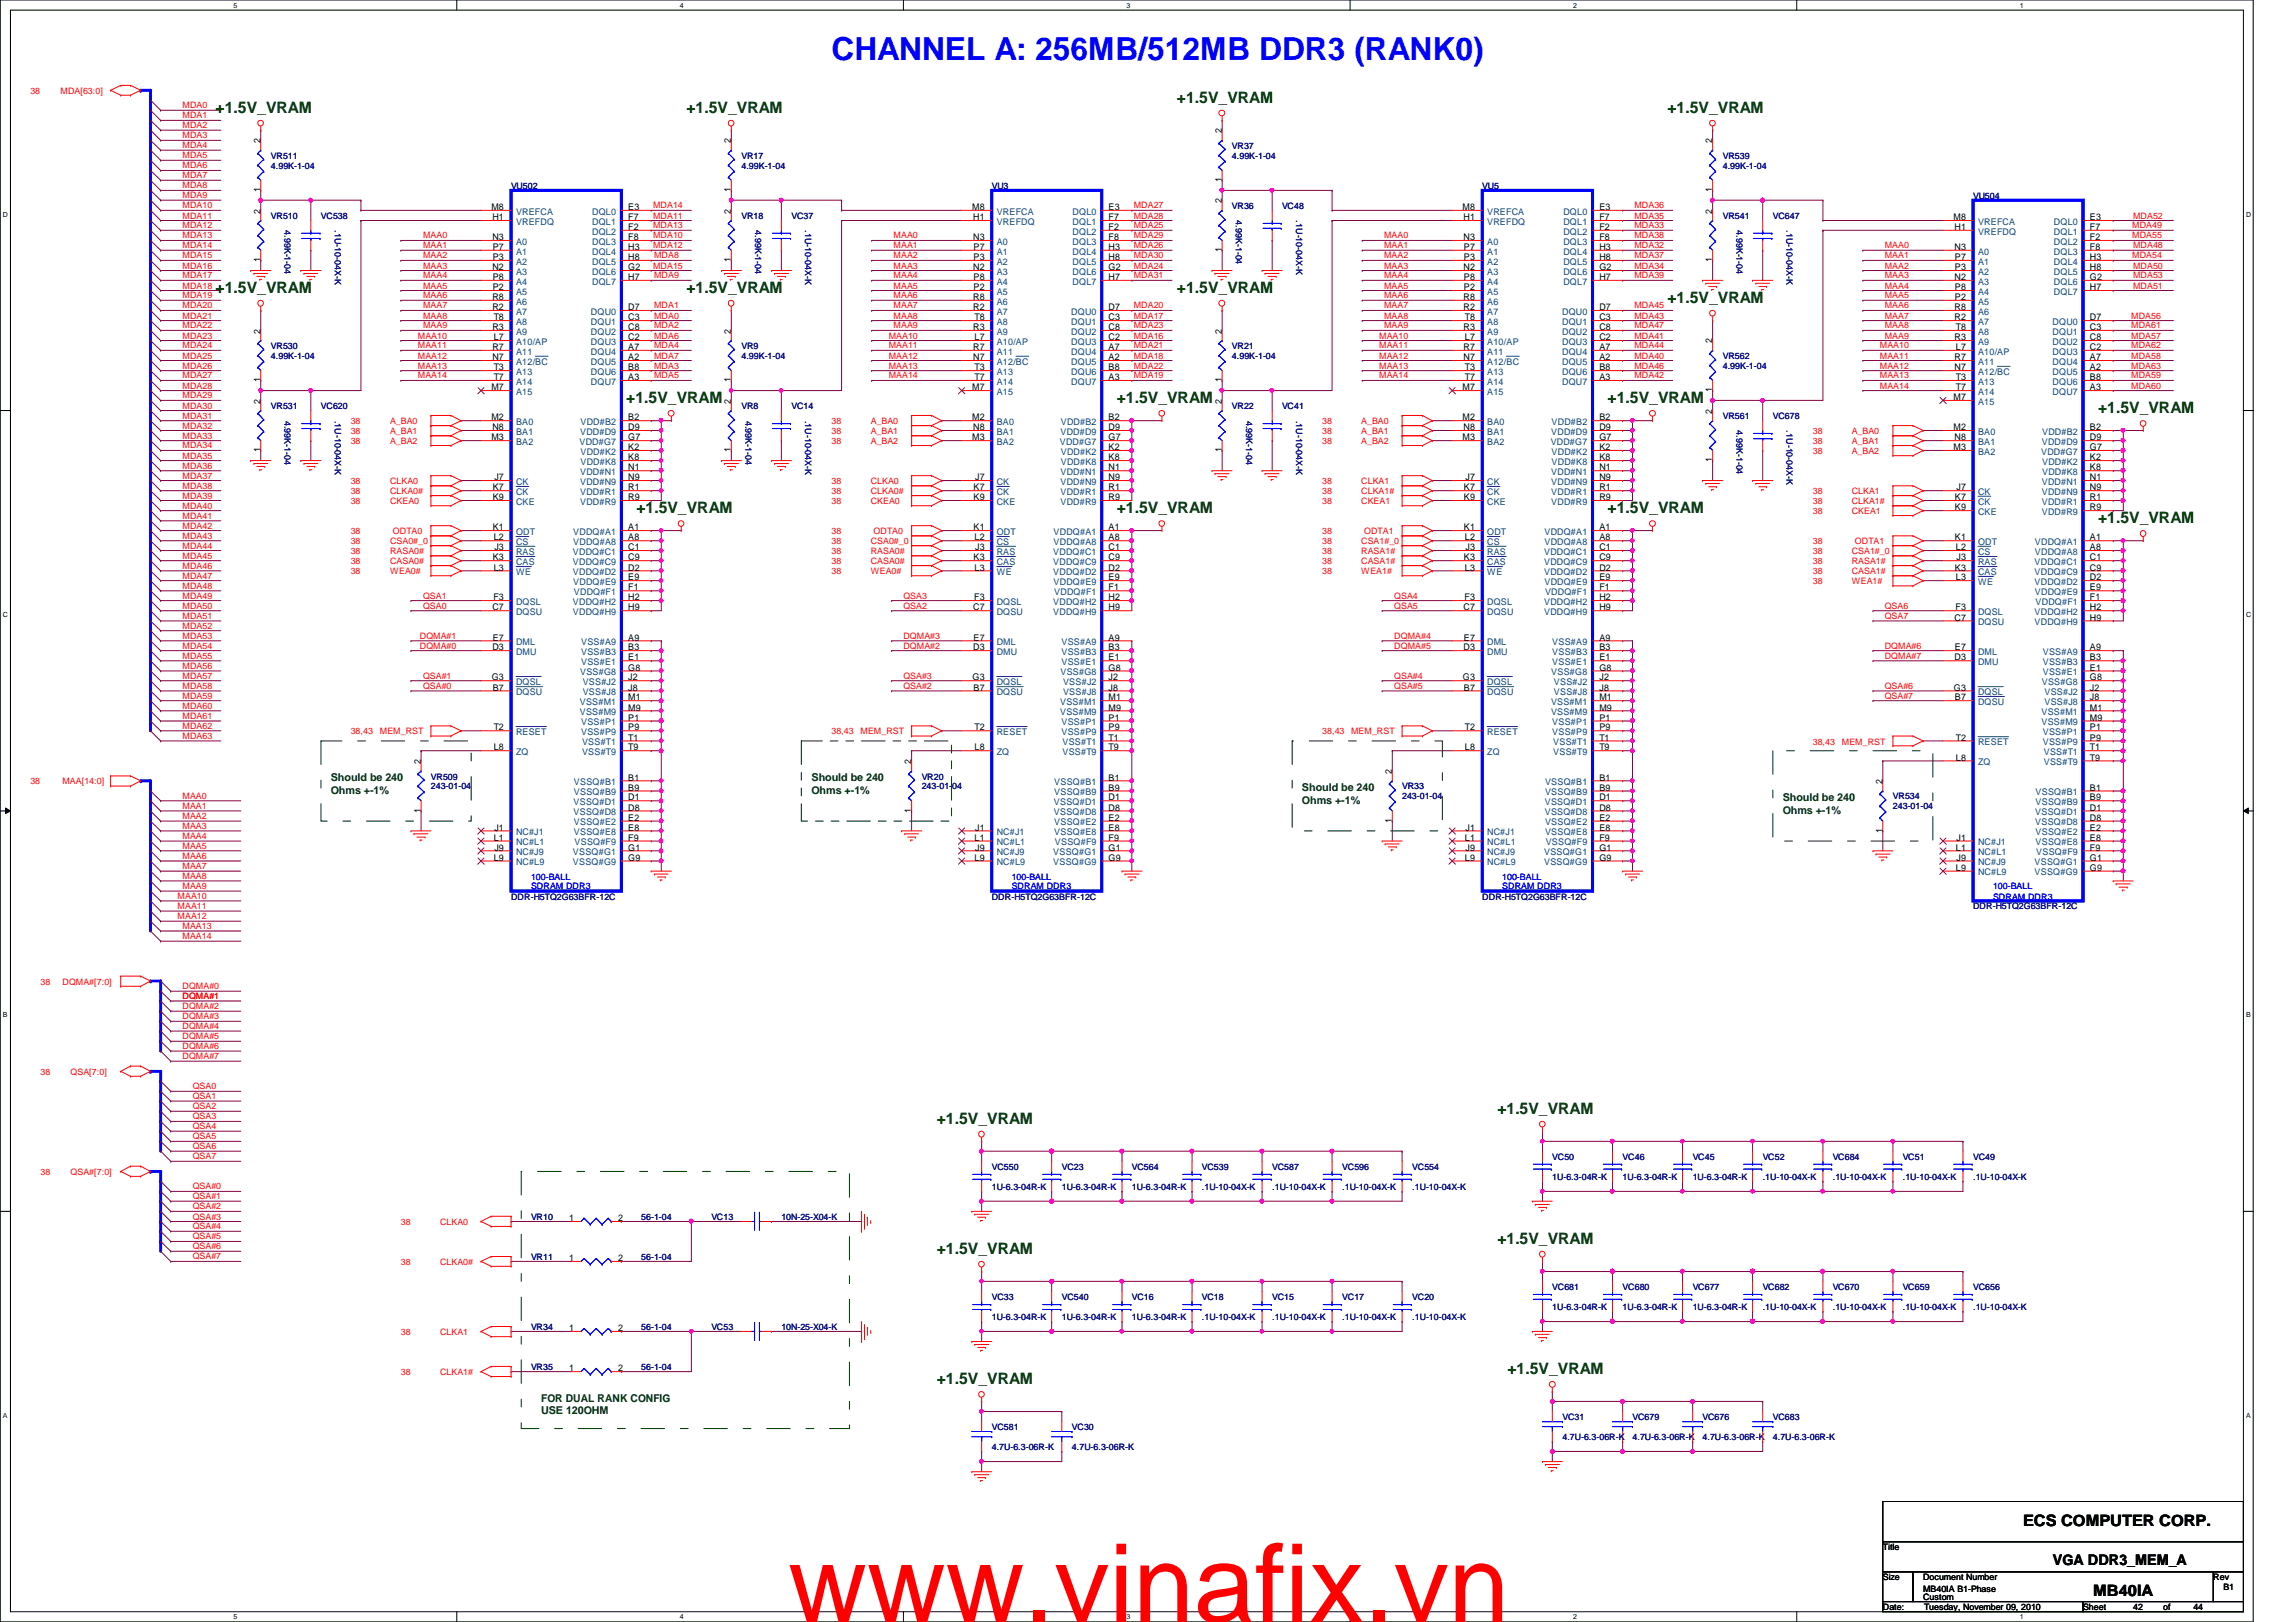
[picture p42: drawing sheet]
<svg xmlns="http://www.w3.org/2000/svg" width="297mm" height="210mm" viewBox="0 0 297 210" stroke-linecap="round" stroke-linejoin="round" font-family="sans-serif">
<defs><g id="words">
<text font-size="14.1" fill="#f00" x="102" y="209.9">www.vinafix.vn</text>
<text font-size="4.1" fill="#00f" x="107.6" y="7.7">CHANNEL A: 256MB/512MB DDR3 (RANK0)</text>
<g font-size="2" fill="#004000">
<text x="27.9" y="14.6">+1.5V_VRAM</text>
<text x="88.8" y="14.6">+1.5V_VRAM</text>
<text x="152.3" y="13.3">+1.5V_VRAM</text>
<text x="215.7" y="14.6">+1.5V_VRAM</text>
<text x="27.9" y="37.9">+1.5V_VRAM</text>
<text x="88.8" y="37.9">+1.5V_VRAM</text>
<text x="152.3" y="37.9">+1.5V_VRAM</text>
<text x="215.7" y="39.2">+1.5V_VRAM</text>
<text x="81" y="52.2">+1.5V_VRAM</text>
<text x="144.5" y="52.2">+1.5V_VRAM</text>
<text x="208" y="52.2">+1.5V_VRAM</text>
<text x="271.4" y="53.5">+1.5V_VRAM</text>
<text x="82.3" y="66.4">+1.5V_VRAM</text>
<text x="144.5" y="66.4">+1.5V_VRAM</text>
<text x="208" y="66.4">+1.5V_VRAM</text>
<text x="271.4" y="67.7">+1.5V_VRAM</text>
<text x="121.2" y="145.5">+1.5V_VRAM</text>
<text x="193.7" y="144.1">+1.5V_VRAM</text>
<text x="193.7" y="161">+1.5V_VRAM</text>
<text x="121.2" y="162.3">+1.5V_VRAM</text>
<text x="121.2" y="179.1">+1.5V_VRAM</text>
<text x="195" y="177.8">+1.5V_VRAM</text>
</g>
<g font-size="2">
<text x="261.7" y="197.5">ECS COMPUTER CORP.</text>
<text x="270.8" y="206.6">MB40IA</text>
</g>
<text font-size="1.9" x="265.6" y="202.6">VGA DDR3_MEM_A</text>
<g font-size="1.4" fill="#004000">
<text x="42.8" y="101.1">Should be 240</text>
<text x="105" y="101.1">Should be 240</text>
<text x="42.8" y="102.7">Ohms +-1%</text>
<text x="105" y="102.7">Ohms +-1%</text>
<text x="168.4" y="102.4">Should be 240</text>
<text x="168.4" y="104">Ohms +-1%</text>
<text x="230.6" y="103.7">Should be 240</text>
<text x="230.6" y="105.3">Ohms +-1%</text>
<text x="70" y="181.4">FOR DUAL RANK CONFIG</text>
<text x="70" y="183">USE 120OHM</text>
</g>
<g font-size="1.2">
<text x="158.1" y="17.3" transform="rotate(-90 158.1 17.3)">2</text>
<text x="33.7" y="18.5" transform="rotate(-90 33.7 18.5)">2</text>
<text x="94.6" y="18.5" transform="rotate(-90 94.6 18.5)">2</text>
<text x="158.1" y="23.6" transform="rotate(-90 158.1 23.6)">1</text>
<text x="221.5" y="18.5" transform="rotate(-90 221.5 18.5)">2</text>
<text x="33.7" y="27.6" transform="rotate(-90 33.7 27.6)">2</text>
<text x="33.7" y="24.8" transform="rotate(-90 33.7 24.8)">1</text>
<text x="63.6" y="27.2">M8</text>
<text x="63.7" y="28.5">H1</text>
<text x="81.3" y="27.2">E3</text>
<text x="81.3" y="28.5">F7</text>
<text x="81.3" y="29.8">F2</text>
<text x="94.6" y="27.6" transform="rotate(-90 94.6 27.6)">2</text>
<text x="94.6" y="24.8" transform="rotate(-90 94.6 24.8)">1</text>
<text x="125.8" y="27.2">M8</text>
<text x="125.9" y="28.5">H1</text>
<text x="143.4" y="27.2">E3</text>
<text x="143.4" y="28.5">F7</text>
<text x="143.4" y="29.8">F2</text>
<text x="158.1" y="26.3" transform="rotate(-90 158.1 26.3)">2</text>
<text x="189.2" y="27.2">M8</text>
<text x="189.4" y="28.5">H1</text>
<text x="206.9" y="27.2">E3</text>
<text x="206.9" y="28.5">F7</text>
<text x="206.9" y="29.8">F2</text>
<text x="221.5" y="27.6" transform="rotate(-90 221.5 27.6)">2</text>
<text x="221.5" y="24.8" transform="rotate(-90 221.5 24.8)">1</text>
<text x="252.7" y="28.5">M8</text>
<text x="252.9" y="29.8">H1</text>
<text x="270.4" y="28.5">E3</text>
<text x="270.4" y="29.8">F7</text>
<text x="33.7" y="33.9" transform="rotate(-90 33.7 33.9)">1</text>
<text x="63.7" y="35">N2</text>
<text x="63.7" y="31.1">N3</text>
<text x="63.8" y="33.7">P3</text>
<text x="63.8" y="32.3">P7</text>
<text x="81.3" y="31.1">F8</text>
<text x="81.3" y="32.3">H3</text>
<text x="81.3" y="33.7">H8</text>
<text x="81.3" y="35">G2</text>
<text x="94.6" y="33.9" transform="rotate(-90 94.6 33.9)">1</text>
<text x="125.9" y="35">N2</text>
<text x="125.9" y="31.1">N3</text>
<text x="125.9" y="33.7">P3</text>
<text x="125.9" y="32.3">P7</text>
<text x="143.4" y="31.1">F8</text>
<text x="143.4" y="32.3">H3</text>
<text x="143.4" y="33.7">H8</text>
<text x="143.4" y="35">G2</text>
<text x="158.1" y="32.6" transform="rotate(-90 158.1 32.6)">1</text>
<text x="189.4" y="35">N2</text>
<text x="189.4" y="31.1">N3</text>
<text x="189.4" y="33.7">P3</text>
<text x="189.4" y="32.3">P7</text>
<text x="206.9" y="31.1">F8</text>
<text x="206.9" y="32.3">H3</text>
<text x="206.9" y="33.7">H8</text>
<text x="206.9" y="35">G2</text>
<text x="221.5" y="33.9" transform="rotate(-90 221.5 33.9)">1</text>
<text x="252.9" y="32.3">N3</text>
<text x="252.9" y="35">P3</text>
<text x="252.9" y="33.7">P7</text>
<text x="270.4" y="31.1">F2</text>
<text x="270.4" y="32.3">F8</text>
<text x="270.4" y="33.7">H3</text>
<text x="270.4" y="35">H8</text>
<text x="63.7" y="38.8">R8</text>
<text x="63.7" y="40.1">R2</text>
<text x="63.8" y="36.2">P8</text>
<text x="63.8" y="37.5">P2</text>
<text x="63.9" y="41.4">T8</text>
<text x="81.3" y="36.2">H7</text>
<text x="81.3" y="41.4">C3</text>
<text x="81.3" y="40.1">D7</text>
<text x="125.9" y="38.8">R8</text>
<text x="125.9" y="40.1">R2</text>
<text x="125.9" y="36.2">P8</text>
<text x="125.9" y="37.5">P2</text>
<text x="126.1" y="41.4">T8</text>
<text x="143.4" y="36.2">H7</text>
<text x="143.4" y="41.4">C3</text>
<text x="143.4" y="40.1">D7</text>
<text x="189.4" y="38.8">R8</text>
<text x="189.4" y="40.1">R2</text>
<text x="189.4" y="36.2">P8</text>
<text x="189.4" y="37.5">P2</text>
<text x="189.5" y="41.4">T8</text>
<text x="206.9" y="36.2">H7</text>
<text x="206.9" y="41.4">C3</text>
<text x="206.9" y="40.1">D7</text>
<text x="252.9" y="36.2">N2</text>
<text x="252.9" y="40.1">R8</text>
<text x="252.9" y="41.4">R2</text>
<text x="252.9" y="37.5">P8</text>
<text x="252.9" y="38.8">P2</text>
<text x="270.4" y="36.2">G2</text>
<text x="270.4" y="37.5">H7</text>
<text x="270.4" y="41.4">D7</text>
<text x="33.7" y="43.2" transform="rotate(-90 33.7 43.2)">2</text>
<text x="63.7" y="42.7">R3</text>
<text x="63.7" y="45.3">R7</text>
<text x="63.7" y="46.6">N7</text>
<text x="63.9" y="44">L7</text>
<text x="63.9" y="47.9">T3</text>
<text x="81.3" y="42.7">C8</text>
<text x="81.3" y="44">C2</text>
<text x="81.3" y="45.3">A7</text>
<text x="81.3" y="46.6">A2</text>
<text x="81.3" y="47.9">B8</text>
<text x="94.6" y="43.2" transform="rotate(-90 94.6 43.2)">2</text>
<text x="125.9" y="42.7">R3</text>
<text x="125.9" y="45.3">R7</text>
<text x="125.9" y="46.6">N7</text>
<text x="126.1" y="44">L7</text>
<text x="126.1" y="47.9">T3</text>
<text x="143.4" y="42.7">C8</text>
<text x="143.4" y="44">C2</text>
<text x="143.4" y="45.3">A7</text>
<text x="143.4" y="46.6">A2</text>
<text x="143.4" y="47.9">B8</text>
<text x="158.1" y="43.2" transform="rotate(-90 158.1 43.2)">2</text>
<text x="189.4" y="42.7">R3</text>
<text x="189.4" y="45.3">R7</text>
<text x="189.4" y="46.6">N7</text>
<text x="189.5" y="44">L7</text>
<text x="189.5" y="47.9">T3</text>
<text x="206.9" y="42.7">C8</text>
<text x="206.9" y="44">C2</text>
<text x="206.9" y="45.3">A7</text>
<text x="206.9" y="46.6">A2</text>
<text x="206.9" y="47.9">B8</text>
<text x="221.5" y="44.4" transform="rotate(-90 221.5 44.4)">2</text>
<text x="252.9" y="44">R3</text>
<text x="252.9" y="46.6">R7</text>
<text x="252.9" y="47.9">N7</text>
<text x="253" y="42.7">T8</text>
<text x="253" y="45.3">L7</text>
<text x="270.4" y="42.7">C3</text>
<text x="270.4" y="44">C8</text>
<text x="270.4" y="45.3">C2</text>
<text x="270.4" y="46.6">A7</text>
<text x="270.4" y="47.9">A2</text>
<text x="33.7" y="52.2" transform="rotate(-90 33.7 52.2)">2</text>
<text x="33.7" y="49.5" transform="rotate(-90 33.7 49.5)">1</text>
<text x="63.6" y="50.5">M7</text>
<text x="63.9" y="49.2">T7</text>
<text x="81.3" y="49.2">A3</text>
<text x="94.6" y="52.2" transform="rotate(-90 94.6 52.2)">2</text>
<text x="94.6" y="49.5" transform="rotate(-90 94.6 49.5)">1</text>
<text x="125.8" y="50.5">M7</text>
<text x="126.1" y="49.2">T7</text>
<text x="143.4" y="49.2">A3</text>
<text x="158.1" y="52.2" transform="rotate(-90 158.1 52.2)">2</text>
<text x="158.1" y="49.5" transform="rotate(-90 158.1 49.5)">1</text>
<text x="189.2" y="50.5">M7</text>
<text x="189.5" y="49.2">T7</text>
<text x="206.9" y="49.2">A3</text>
<text x="221.5" y="53.6" transform="rotate(-90 221.5 53.6)">2</text>
<text x="221.5" y="50.8" transform="rotate(-90 221.5 50.8)">1</text>
<text x="252.7" y="51.8">M7</text>
<text x="253" y="49.2">T3</text>
<text x="253" y="50.5">T7</text>
<text x="270.4" y="49.2">B8</text>
<text x="270.4" y="50.5">A3</text>
<text x="33.7" y="58.5" transform="rotate(-90 33.7 58.5)">1</text>
<text x="63.6" y="54.4">M2</text>
<text x="63.6" y="57">M3</text>
<text x="63.7" y="55.7">N8</text>
<text x="81.3" y="54.4">B2</text>
<text x="81.3" y="55.7">D9</text>
<text x="81.3" y="57">G7</text>
<text x="81.3" y="58.3">K2</text>
<text x="81.3" y="59.6">K8</text>
<text x="94.6" y="58.5" transform="rotate(-90 94.6 58.5)">1</text>
<text x="125.8" y="54.4">M2</text>
<text x="125.8" y="57">M3</text>
<text x="125.9" y="55.7">N8</text>
<text x="143.4" y="54.4">B2</text>
<text x="143.4" y="55.7">D9</text>
<text x="143.4" y="57">G7</text>
<text x="143.4" y="58.3">K2</text>
<text x="143.4" y="59.6">K8</text>
<text x="158.1" y="58.5" transform="rotate(-90 158.1 58.5)">1</text>
<text x="189.2" y="54.4">M2</text>
<text x="189.2" y="57">M3</text>
<text x="189.4" y="55.7">N8</text>
<text x="206.9" y="54.4">B2</text>
<text x="206.9" y="55.7">D9</text>
<text x="206.9" y="57">G7</text>
<text x="206.9" y="58.3">K2</text>
<text x="206.9" y="59.6">K8</text>
<text x="221.5" y="59.8" transform="rotate(-90 221.5 59.8)">1</text>
<text x="252.7" y="55.7">M2</text>
<text x="252.7" y="58.3">M3</text>
<text x="252.9" y="57">N8</text>
<text x="270.4" y="55.7">B2</text>
<text x="270.4" y="57">D9</text>
<text x="270.4" y="58.3">G7</text>
<text x="270.4" y="59.6">K2</text>
<text x="63.8" y="64.7">K9</text>
<text x="63.8" y="63.5">K7</text>
<text x="64" y="62.1">J7</text>
<text x="81.3" y="60.9">N1</text>
<text x="81.3" y="62.1">N9</text>
<text x="81.3" y="63.5">R1</text>
<text x="81.3" y="64.7">R9</text>
<text x="125.9" y="64.7">K9</text>
<text x="125.9" y="63.5">K7</text>
<text x="126.2" y="62.1">J7</text>
<text x="143.4" y="60.9">N1</text>
<text x="143.4" y="62.1">N9</text>
<text x="143.4" y="63.5">R1</text>
<text x="143.4" y="64.7">R9</text>
<text x="189.4" y="64.7">K9</text>
<text x="189.4" y="63.5">K7</text>
<text x="189.6" y="62.1">J7</text>
<text x="206.9" y="60.9">N1</text>
<text x="206.9" y="62.1">N9</text>
<text x="206.9" y="63.5">R1</text>
<text x="206.9" y="64.7">R9</text>
<text x="252.9" y="64.7">K7</text>
<text x="253.1" y="63.5">J7</text>
<text x="270.4" y="60.9">K8</text>
<text x="270.4" y="62.1">N1</text>
<text x="270.4" y="63.5">N9</text>
<text x="270.4" y="64.7">R1</text>
<text x="63.8" y="68.6">K1</text>
<text x="63.9" y="69.9">L2</text>
<text x="64" y="71.2">J3</text>
<text x="81.3" y="68.6">A1</text>
<text x="81.3" y="69.9">A8</text>
<text x="81.3" y="71.2">C1</text>
<text x="125.9" y="68.6">K1</text>
<text x="126.1" y="69.9">L2</text>
<text x="126.2" y="71.2">J3</text>
<text x="143.4" y="68.6">A1</text>
<text x="143.4" y="69.9">A8</text>
<text x="143.4" y="71.2">C1</text>
<text x="189.4" y="68.6">K1</text>
<text x="189.5" y="69.9">L2</text>
<text x="189.6" y="71.2">J3</text>
<text x="206.9" y="68.6">A1</text>
<text x="206.9" y="69.9">A8</text>
<text x="206.9" y="71.2">C1</text>
<text x="252.9" y="66">K9</text>
<text x="252.9" y="69.9">K1</text>
<text x="253" y="71.2">L2</text>
<text x="270.4" y="69.9">A1</text>
<text x="270.4" y="71.2">A8</text>
<text x="270.4" y="66">R9</text>
<text x="63.8" y="72.5">K3</text>
<text x="63.8" y="77.7">F3</text>
<text x="63.9" y="73.8">L3</text>
<text x="81.3" y="72.5">C9</text>
<text x="81.3" y="75.1">E9</text>
<text x="81.3" y="76.4">F1</text>
<text x="81.3" y="77.7">H2</text>
<text x="81.3" y="73.8">D2</text>
<text x="125.9" y="72.5">K3</text>
<text x="126" y="77.7">F3</text>
<text x="126.1" y="73.8">L3</text>
<text x="143.4" y="72.5">C9</text>
<text x="143.4" y="75.1">E9</text>
<text x="143.4" y="76.4">F1</text>
<text x="143.4" y="77.7">H2</text>
<text x="143.4" y="73.8">D2</text>
<text x="189.4" y="72.5">K3</text>
<text x="189.5" y="77.7">F3</text>
<text x="189.5" y="73.8">L3</text>
<text x="206.9" y="72.5">C9</text>
<text x="206.9" y="75.1">E9</text>
<text x="206.9" y="76.4">F1</text>
<text x="206.9" y="77.7">H2</text>
<text x="206.9" y="73.8">D2</text>
<text x="252.9" y="73.8">K3</text>
<text x="253" y="75.1">L3</text>
<text x="253.1" y="72.5">J3</text>
<text x="270.4" y="72.5">C1</text>
<text x="270.4" y="73.8">C9</text>
<text x="270.4" y="76.4">E9</text>
<text x="270.4" y="77.7">F1</text>
<text x="270.4" y="75.1">D2</text>
<text x="63.7" y="79">C7</text>
<text x="63.8" y="82.9">E7</text>
<text x="81.3" y="82.9">A9</text>
<text x="81.3" y="79">H9</text>
<text x="125.9" y="79">C7</text>
<text x="125.9" y="82.9">E7</text>
<text x="143.4" y="82.9">A9</text>
<text x="143.4" y="79">H9</text>
<text x="189.4" y="79">C7</text>
<text x="189.4" y="82.9">E7</text>
<text x="206.9" y="82.9">A9</text>
<text x="206.9" y="79">H9</text>
<text x="252.9" y="80.3">C7</text>
<text x="253" y="79">F3</text>
<text x="270.4" y="79">H2</text>
<text x="270.4" y="80.3">H9</text>
<text x="63.6" y="88.1">G3</text>
<text x="63.7" y="84.2">D3</text>
<text x="63.8" y="89.4">B7</text>
<text x="81.3" y="85.5">E1</text>
<text x="81.3" y="84.2">B3</text>
<text x="81.3" y="86.8">G8</text>
<text x="81.3" y="88.1">J2</text>
<text x="81.3" y="89.4">J8</text>
<text x="125.8" y="88.1">G3</text>
<text x="125.9" y="84.2">D3</text>
<text x="125.9" y="89.4">B7</text>
<text x="143.4" y="85.5">E1</text>
<text x="143.4" y="84.2">B3</text>
<text x="143.4" y="86.8">G8</text>
<text x="143.4" y="88.1">J2</text>
<text x="143.4" y="89.4">J8</text>
<text x="189.3" y="88.1">G3</text>
<text x="189.4" y="84.2">D3</text>
<text x="189.4" y="89.4">B7</text>
<text x="206.9" y="85.5">E1</text>
<text x="206.9" y="84.2">B3</text>
<text x="206.9" y="86.8">G8</text>
<text x="206.9" y="88.1">J2</text>
<text x="206.9" y="89.4">J8</text>
<text x="252.8" y="89.4">G3</text>
<text x="252.9" y="85.5">D3</text>
<text x="252.9" y="84.2">E7</text>
<text x="270.4" y="84.2">A9</text>
<text x="270.4" y="86.8">E1</text>
<text x="270.4" y="85.5">B3</text>
<text x="270.4" y="88.1">G8</text>
<text x="270.4" y="89.4">J2</text>
<text x="63.9" y="94.5">T2</text>
<text x="81.3" y="90.6">M1</text>
<text x="81.3" y="91.9">M9</text>
<text x="81.3" y="93.3">P1</text>
<text x="81.3" y="94.5">P9</text>
<text x="81.3" y="95.8">T1</text>
<text x="126.1" y="94.5">T2</text>
<text x="143.4" y="90.6">M1</text>
<text x="143.4" y="91.9">M9</text>
<text x="143.4" y="93.3">P1</text>
<text x="143.4" y="94.5">P9</text>
<text x="143.4" y="95.8">T1</text>
<text x="189.5" y="94.5">T2</text>
<text x="206.9" y="90.6">M1</text>
<text x="206.9" y="91.9">M9</text>
<text x="206.9" y="93.3">P1</text>
<text x="206.9" y="94.5">P9</text>
<text x="206.9" y="95.8">T1</text>
<text x="252.9" y="90.6">B7</text>
<text x="253" y="95.8">T2</text>
<text x="270.4" y="90.6">J8</text>
<text x="270.4" y="91.9">M1</text>
<text x="270.4" y="93.3">M9</text>
<text x="270.4" y="94.5">P1</text>
<text x="270.4" y="95.8">P9</text>
<text x="54.4" y="98.9" transform="rotate(-90 54.4 98.9)">2</text>
<text x="63.9" y="97.1">L8</text>
<text x="81.3" y="101">B1</text>
<text x="81.3" y="97.1">T9</text>
<text x="117.9" y="98.9" transform="rotate(-90 117.9 98.9)">2</text>
<text x="126.1" y="97.1">L8</text>
<text x="143.4" y="101">B1</text>
<text x="143.4" y="97.1">T9</text>
<text x="180.1" y="100.2" transform="rotate(-90 180.1 100.2)">2</text>
<text x="189.5" y="97.1">L8</text>
<text x="206.9" y="101">B1</text>
<text x="206.9" y="97.1">T9</text>
<text x="243.5" y="101.5" transform="rotate(-90 243.5 101.5)">2</text>
<text x="253" y="98.4">L8</text>
<text x="270.4" y="97.1">T1</text>
<text x="270.4" y="98.4">T9</text>
<text x="54.4" y="105.2" transform="rotate(-90 54.4 105.2)">1</text>
<text x="64" y="107.5">J1</text>
<text x="81.3" y="103.6">D1</text>
<text x="81.3" y="102.3">B9</text>
<text x="81.3" y="104.9">D8</text>
<text x="81.3" y="106.2">E2</text>
<text x="81.3" y="107.5">E8</text>
<text x="117.9" y="105.2" transform="rotate(-90 117.9 105.2)">1</text>
<text x="126.2" y="107.5">J1</text>
<text x="143.4" y="103.6">D1</text>
<text x="143.4" y="102.3">B9</text>
<text x="143.4" y="104.9">D8</text>
<text x="143.4" y="106.2">E2</text>
<text x="143.4" y="107.5">E8</text>
<text x="180.1" y="106.5" transform="rotate(-90 180.1 106.5)">1</text>
<text x="189.6" y="107.5">J1</text>
<text x="206.9" y="103.6">D1</text>
<text x="206.9" y="102.3">B9</text>
<text x="206.9" y="104.9">D8</text>
<text x="206.9" y="106.2">E2</text>
<text x="206.9" y="107.5">E8</text>
<text x="243.5" y="107.8" transform="rotate(-90 243.5 107.8)">1</text>
<text x="270.4" y="104.9">D1</text>
<text x="270.4" y="102.3">B1</text>
<text x="270.4" y="103.6">B9</text>
<text x="270.4" y="106.2">D8</text>
<text x="270.4" y="107.5">E2</text>
<text x="63.9" y="108.8">L1</text>
<text x="63.9" y="111.4">L9</text>
<text x="64" y="110.1">J9</text>
<text x="81.3" y="108.8">F9</text>
<text x="81.3" y="110.1">G1</text>
<text x="81.3" y="111.4">G9</text>
<text x="126.1" y="108.8">L1</text>
<text x="126.1" y="111.4">L9</text>
<text x="126.2" y="110.1">J9</text>
<text x="143.4" y="108.8">F9</text>
<text x="143.4" y="110.1">G1</text>
<text x="143.4" y="111.4">G9</text>
<text x="189.5" y="108.8">L1</text>
<text x="189.5" y="111.4">L9</text>
<text x="189.6" y="110.1">J9</text>
<text x="206.9" y="108.8">F9</text>
<text x="206.9" y="110.1">G1</text>
<text x="206.9" y="111.4">G9</text>
<text x="253" y="110.1">L1</text>
<text x="253" y="112.7">L9</text>
<text x="253.1" y="108.8">J1</text>
<text x="253.1" y="111.4">J9</text>
<text x="270.4" y="108.8">E8</text>
<text x="270.4" y="110.1">F9</text>
<text x="270.4" y="111.4">G1</text>
<text x="270.4" y="112.7">G9</text>
<text x="73.6" y="158">1</text>
<text x="80" y="158">2</text>
<text x="73.6" y="163.2">1</text>
<text x="80" y="163.2">2</text>
<text x="73.6" y="172.3">1</text>
<text x="80" y="172.3">2</text>
<text x="73.6" y="177.5">1</text>
<text x="80" y="177.5">2</text>
</g>
<g font-size="1.2" fill="#004080">
<text x="66.8" y="27.8">VREFCA</text>
<text x="66.8" y="29.1">VREFDQ</text>
<text x="76.6" y="27.8">DQL0</text>
<text x="76.6" y="29.1">DQL1</text>
<text x="128.9" y="27.8">VREFCA</text>
<text x="128.9" y="29.1">VREFDQ</text>
<text x="138.8" y="27.8">DQL0</text>
<text x="138.8" y="29.1">DQL1</text>
<text x="192.4" y="27.8">VREFCA</text>
<text x="192.4" y="29.1">VREFDQ</text>
<text x="202.3" y="27.8">DQL0</text>
<text x="202.3" y="29.1">DQL1</text>
<text x="255.9" y="29.1">VREFCA</text>
<text x="265.7" y="29.1">DQL0</text>
<text x="66.8" y="34.2">A2</text>
<text x="66.8" y="35.6">A3</text>
<text x="66.8" y="31.7">A0</text>
<text x="66.8" y="32.9">A1</text>
<text x="76.6" y="30.4">DQL2</text>
<text x="76.6" y="31.7">DQL3</text>
<text x="76.6" y="32.9">DQL4</text>
<text x="76.6" y="34.2">DQL5</text>
<text x="76.6" y="35.6">DQL6</text>
<text x="128.9" y="34.2">A2</text>
<text x="128.9" y="35.6">A3</text>
<text x="128.9" y="31.7">A0</text>
<text x="128.9" y="32.9">A1</text>
<text x="138.8" y="30.4">DQL2</text>
<text x="138.8" y="31.7">DQL3</text>
<text x="138.8" y="32.9">DQL4</text>
<text x="138.8" y="34.2">DQL5</text>
<text x="138.8" y="35.6">DQL6</text>
<text x="192.4" y="34.2">A2</text>
<text x="192.4" y="35.6">A3</text>
<text x="192.4" y="31.7">A0</text>
<text x="192.4" y="32.9">A1</text>
<text x="202.3" y="30.4">DQL2</text>
<text x="202.3" y="31.7">DQL3</text>
<text x="202.3" y="32.9">DQL4</text>
<text x="202.3" y="34.2">DQL5</text>
<text x="202.3" y="35.6">DQL6</text>
<text x="255.9" y="35.6">A2</text>
<text x="255.9" y="32.9">A0</text>
<text x="255.9" y="34.2">A1</text>
<text x="255.9" y="30.4">VREFDQ</text>
<text x="265.7" y="30.4">DQL1</text>
<text x="265.7" y="31.7">DQL2</text>
<text x="265.7" y="32.9">DQL3</text>
<text x="265.7" y="34.2">DQL4</text>
<text x="265.7" y="35.6">DQL5</text>
<text x="66.8" y="36.8">A4</text>
<text x="66.8" y="38.1">A5</text>
<text x="66.8" y="39.4">A6</text>
<text x="66.8" y="40.7">A7</text>
<text x="76.5" y="40.7">DQU0</text>
<text x="76.6" y="36.8">DQL7</text>
<text x="128.9" y="36.8">A4</text>
<text x="128.9" y="38.1">A5</text>
<text x="128.9" y="39.4">A6</text>
<text x="128.9" y="40.7">A7</text>
<text x="138.6" y="40.7">DQU0</text>
<text x="138.8" y="36.8">DQL7</text>
<text x="192.4" y="36.8">A4</text>
<text x="192.4" y="38.1">A5</text>
<text x="192.4" y="39.4">A6</text>
<text x="192.4" y="40.7">A7</text>
<text x="202.1" y="40.7">DQU0</text>
<text x="202.3" y="36.8">DQL7</text>
<text x="255.9" y="36.8">A3</text>
<text x="255.9" y="38.1">A4</text>
<text x="255.9" y="39.4">A5</text>
<text x="255.9" y="40.7">A6</text>
<text x="265.7" y="36.8">DQL6</text>
<text x="265.7" y="38.1">DQL7</text>
<text x="66.8" y="42">A8</text>
<text x="66.8" y="43.3">A9</text>
<text x="66.8" y="44.6">A10/AP</text>
<text x="66.8" y="45.9">A11</text>
<text x="66.8" y="47.2">A12/BC</text>
<text x="76.5" y="42">DQU1</text>
<text x="76.5" y="43.3">DQU2</text>
<text x="76.5" y="44.6">DQU3</text>
<text x="76.5" y="45.9">DQU4</text>
<text x="76.5" y="47.2">DQU5</text>
<text x="128.9" y="42">A8</text>
<text x="128.9" y="43.3">A9</text>
<text x="128.9" y="44.6">A10/AP</text>
<text x="128.9" y="45.9">A11</text>
<text x="128.9" y="47.2">A12/BC</text>
<text x="138.6" y="42">DQU1</text>
<text x="138.6" y="43.3">DQU2</text>
<text x="138.6" y="44.6">DQU3</text>
<text x="138.6" y="45.9">DQU4</text>
<text x="138.6" y="47.2">DQU5</text>
<text x="192.4" y="42">A8</text>
<text x="192.4" y="43.3">A9</text>
<text x="192.4" y="44.6">A10/AP</text>
<text x="192.4" y="45.9">A11</text>
<text x="192.4" y="47.2">A12/BC</text>
<text x="202.1" y="42">DQU1</text>
<text x="202.1" y="43.3">DQU2</text>
<text x="202.1" y="44.6">DQU3</text>
<text x="202.1" y="45.9">DQU4</text>
<text x="202.1" y="47.2">DQU5</text>
<text x="255.9" y="42">A7</text>
<text x="255.9" y="43.3">A8</text>
<text x="255.9" y="44.6">A9</text>
<text x="255.9" y="45.9">A10/AP</text>
<text x="255.9" y="47.2">A11</text>
<text x="265.6" y="43.3">DQU1</text>
<text x="265.6" y="44.6">DQU2</text>
<text x="265.6" y="45.9">DQU3</text>
<text x="265.6" y="47.2">DQU4</text>
<text x="265.6" y="42">DQU0</text>
<text x="66.8" y="48.5">A13</text>
<text x="66.8" y="49.8">A14</text>
<text x="66.8" y="51.1">A15</text>
<text x="76.5" y="48.5">DQU6</text>
<text x="76.5" y="49.8">DQU7</text>
<text x="128.9" y="48.5">A13</text>
<text x="128.9" y="49.8">A14</text>
<text x="128.9" y="51.1">A15</text>
<text x="138.6" y="48.5">DQU6</text>
<text x="138.6" y="49.8">DQU7</text>
<text x="192.4" y="48.5">A13</text>
<text x="192.4" y="49.8">A14</text>
<text x="192.4" y="51.1">A15</text>
<text x="202.1" y="48.5">DQU6</text>
<text x="202.1" y="49.8">DQU7</text>
<text x="255.9" y="48.5">A12/BC</text>
<text x="255.9" y="49.8">A13</text>
<text x="255.9" y="51.1">A14</text>
<text x="255.9" y="52.4">A15</text>
<text x="265.6" y="48.5">DQU5</text>
<text x="265.6" y="49.8">DQU6</text>
<text x="265.6" y="51.1">DQU7</text>
<text x="66.8" y="55">BA0</text>
<text x="66.8" y="56.3">BA1</text>
<text x="66.8" y="57.6">BA2</text>
<text x="75" y="57.6">VDD#G7</text>
<text x="75.1" y="56.3">VDD#D9</text>
<text x="75.1" y="55">VDD#B2</text>
<text x="75.1" y="58.8">VDD#K2</text>
<text x="128.9" y="55">BA0</text>
<text x="128.9" y="56.3">BA1</text>
<text x="128.9" y="57.6">BA2</text>
<text x="137.1" y="57.6">VDD#G7</text>
<text x="137.2" y="56.3">VDD#D9</text>
<text x="137.2" y="55">VDD#B2</text>
<text x="137.2" y="58.8">VDD#K2</text>
<text x="192.4" y="55">BA0</text>
<text x="192.4" y="56.3">BA1</text>
<text x="192.4" y="57.6">BA2</text>
<text x="200.6" y="57.6">VDD#G7</text>
<text x="200.7" y="56.3">VDD#D9</text>
<text x="200.7" y="55">VDD#B2</text>
<text x="200.7" y="58.8">VDD#K2</text>
<text x="255.9" y="56.3">BA0</text>
<text x="255.9" y="57.6">BA1</text>
<text x="255.9" y="58.8">BA2</text>
<text x="264.1" y="58.8">VDD#G7</text>
<text x="264.2" y="57.6">VDD#D9</text>
<text x="264.2" y="56.3">VDD#B2</text>
<text x="66.8" y="65.3">CKE</text>
<text x="66.8" y="62.7">CK</text>
<text x="66.8" y="64.1">CK</text>
<text x="75.1" y="61.5">VDD#N1</text>
<text x="75.1" y="62.7">VDD#N9</text>
<text x="75.1" y="64.1">VDD#R1</text>
<text x="75.1" y="65.3">VDD#R9</text>
<text x="75.1" y="60.2">VDD#K8</text>
<text x="128.9" y="65.3">CKE</text>
<text x="128.9" y="62.7">CK</text>
<text x="128.9" y="64.1">CK</text>
<text x="137.2" y="61.5">VDD#N1</text>
<text x="137.2" y="62.7">VDD#N9</text>
<text x="137.2" y="64.1">VDD#R1</text>
<text x="137.2" y="65.3">VDD#R9</text>
<text x="137.2" y="60.2">VDD#K8</text>
<text x="192.4" y="65.3">CKE</text>
<text x="192.4" y="62.7">CK</text>
<text x="192.4" y="64.1">CK</text>
<text x="200.7" y="61.5">VDD#N1</text>
<text x="200.7" y="62.7">VDD#N9</text>
<text x="200.7" y="64.1">VDD#R1</text>
<text x="200.7" y="65.3">VDD#R9</text>
<text x="200.7" y="60.2">VDD#K8</text>
<text x="255.9" y="64.1">CK</text>
<text x="255.9" y="65.3">CK</text>
<text x="264.2" y="62.7">VDD#N1</text>
<text x="264.2" y="64.1">VDD#N9</text>
<text x="264.2" y="65.3">VDD#R1</text>
<text x="264.2" y="60.2">VDD#K2</text>
<text x="264.2" y="61.5">VDD#K8</text>
<text x="66.8" y="71.8">RAS</text>
<text x="66.8" y="70.5">CS</text>
<text x="66.8" y="69.2">ODT</text>
<text x="74.1" y="71.8">VDDQ#C1</text>
<text x="74.2" y="69.2">VDDQ#A1</text>
<text x="74.2" y="70.5">VDDQ#A8</text>
<text x="128.9" y="71.8">RAS</text>
<text x="128.9" y="70.5">CS</text>
<text x="128.9" y="69.2">ODT</text>
<text x="136.3" y="71.8">VDDQ#C1</text>
<text x="136.3" y="69.2">VDDQ#A1</text>
<text x="136.3" y="70.5">VDDQ#A8</text>
<text x="192.4" y="71.8">RAS</text>
<text x="192.4" y="70.5">CS</text>
<text x="192.4" y="69.2">ODT</text>
<text x="199.8" y="71.8">VDDQ#C1</text>
<text x="199.8" y="69.2">VDDQ#A1</text>
<text x="199.8" y="70.5">VDDQ#A8</text>
<text x="255.9" y="71.8">CS</text>
<text x="255.9" y="66.6">CKE</text>
<text x="255.9" y="70.5">ODT</text>
<text x="263.3" y="70.5">VDDQ#A1</text>
<text x="263.3" y="71.8">VDDQ#A8</text>
<text x="264.2" y="66.6">VDD#R9</text>
<text x="66.8" y="74.4">WE</text>
<text x="66.8" y="73.1">CAS</text>
<text x="74.1" y="73.1">VDDQ#C9</text>
<text x="74.1" y="74.4">VDDQ#D2</text>
<text x="74.2" y="75.7">VDDQ#E9</text>
<text x="74.2" y="77">VDDQ#F1</text>
<text x="128.9" y="74.4">WE</text>
<text x="128.9" y="73.1">CAS</text>
<text x="136.3" y="73.1">VDDQ#C9</text>
<text x="136.3" y="74.4">VDDQ#D2</text>
<text x="136.3" y="75.7">VDDQ#E9</text>
<text x="136.4" y="77">VDDQ#F1</text>
<text x="192.4" y="74.4">WE</text>
<text x="192.4" y="73.1">CAS</text>
<text x="199.8" y="73.1">VDDQ#C9</text>
<text x="199.8" y="74.4">VDDQ#D2</text>
<text x="199.8" y="75.7">VDDQ#E9</text>
<text x="199.9" y="77">VDDQ#F1</text>
<text x="255.9" y="75.7">WE</text>
<text x="255.9" y="73.1">RAS</text>
<text x="255.9" y="74.4">CAS</text>
<text x="263.2" y="73.1">VDDQ#C1</text>
<text x="263.2" y="74.4">VDDQ#C9</text>
<text x="263.2" y="75.7">VDDQ#D2</text>
<text x="263.3" y="77">VDDQ#E9</text>
<text x="66.8" y="78.3">DQSL</text>
<text x="66.8" y="83.5">DML</text>
<text x="66.8" y="79.6">DQSU</text>
<text x="74.1" y="78.3">VDDQ#H2</text>
<text x="74.1" y="79.6">VDDQ#H9</text>
<text x="75.2" y="83.5">VSS#A9</text>
<text x="128.9" y="78.3">DQSL</text>
<text x="128.9" y="83.5">DML</text>
<text x="128.9" y="79.6">DQSU</text>
<text x="136.3" y="78.3">VDDQ#H2</text>
<text x="136.3" y="79.6">VDDQ#H9</text>
<text x="137.3" y="83.5">VSS#A9</text>
<text x="192.4" y="78.3">DQSL</text>
<text x="192.4" y="83.5">DML</text>
<text x="192.4" y="79.6">DQSU</text>
<text x="199.8" y="78.3">VDDQ#H2</text>
<text x="199.8" y="79.6">VDDQ#H9</text>
<text x="200.8" y="83.5">VSS#A9</text>
<text x="255.9" y="79.6">DQSL</text>
<text x="255.9" y="80.9">DQSU</text>
<text x="263.2" y="79.6">VDDQ#H2</text>
<text x="263.2" y="80.9">VDDQ#H9</text>
<text x="263.4" y="78.3">VDDQ#F1</text>
<text x="66.8" y="90">DQSU</text>
<text x="66.8" y="84.8">DMU</text>
<text x="66.8" y="88.6">DQSL</text>
<text x="75.1" y="87.4">VSS#G8</text>
<text x="75.2" y="86.1">VSS#E1</text>
<text x="75.2" y="84.8">VSS#B3</text>
<text x="75.4" y="88.6">VSS#J2</text>
<text x="75.4" y="90">VSS#J8</text>
<text x="128.9" y="90">DQSU</text>
<text x="128.9" y="84.8">DMU</text>
<text x="128.9" y="88.6">DQSL</text>
<text x="137.2" y="87.4">VSS#G8</text>
<text x="137.3" y="86.1">VSS#E1</text>
<text x="137.3" y="84.8">VSS#B3</text>
<text x="137.5" y="88.6">VSS#J2</text>
<text x="137.5" y="90">VSS#J8</text>
<text x="192.4" y="90">DQSU</text>
<text x="192.4" y="84.8">DMU</text>
<text x="192.4" y="88.6">DQSL</text>
<text x="200.7" y="87.4">VSS#G8</text>
<text x="200.8" y="86.1">VSS#E1</text>
<text x="200.8" y="84.8">VSS#B3</text>
<text x="201" y="88.6">VSS#J2</text>
<text x="201" y="90">VSS#J8</text>
<text x="255.9" y="86.1">DMU</text>
<text x="255.9" y="84.8">DML</text>
<text x="255.9" y="90">DQSL</text>
<text x="264.2" y="88.6">VSS#G8</text>
<text x="264.3" y="84.8">VSS#A9</text>
<text x="264.3" y="87.4">VSS#E1</text>
<text x="264.3" y="86.1">VSS#B3</text>
<text x="264.5" y="90">VSS#J2</text>
<text x="66.8" y="95.1">RESET</text>
<text x="75" y="91.2">VSS#M1</text>
<text x="75" y="92.5">VSS#M9</text>
<text x="75.2" y="93.9">VSS#P1</text>
<text x="75.2" y="95.1">VSS#P9</text>
<text x="128.9" y="95.1">RESET</text>
<text x="137.2" y="91.2">VSS#M1</text>
<text x="137.2" y="92.5">VSS#M9</text>
<text x="137.3" y="93.9">VSS#P1</text>
<text x="137.3" y="95.1">VSS#P9</text>
<text x="192.4" y="95.1">RESET</text>
<text x="200.7" y="91.2">VSS#M1</text>
<text x="200.7" y="92.5">VSS#M9</text>
<text x="200.8" y="93.9">VSS#P1</text>
<text x="200.8" y="95.1">VSS#P9</text>
<text x="255.9" y="91.2">DQSU</text>
<text x="264.1" y="92.5">VSS#M1</text>
<text x="264.1" y="93.9">VSS#M9</text>
<text x="264.3" y="95.1">VSS#P1</text>
<text x="264.5" y="91.2">VSS#J8</text>
<text x="66.8" y="97.7">ZQ</text>
<text x="74.2" y="101.6">VSSQ#B1</text>
<text x="75.3" y="96.4">VSS#T1</text>
<text x="75.3" y="97.7">VSS#T9</text>
<text x="128.9" y="97.7">ZQ</text>
<text x="136.4" y="101.6">VSSQ#B1</text>
<text x="137.5" y="96.4">VSS#T1</text>
<text x="137.5" y="97.7">VSS#T9</text>
<text x="192.4" y="97.7">ZQ</text>
<text x="199.9" y="101.6">VSSQ#B1</text>
<text x="201" y="96.4">VSS#T1</text>
<text x="201" y="97.7">VSS#T9</text>
<text x="255.9" y="99">ZQ</text>
<text x="255.9" y="96.4">RESET</text>
<text x="264.3" y="96.4">VSS#P9</text>
<text x="264.4" y="97.7">VSS#T1</text>
<text x="264.4" y="99">VSS#T9</text>
<text x="74.2" y="104.2">VSSQ#D1</text>
<text x="74.2" y="105.5">VSSQ#D8</text>
<text x="74.2" y="102.9">VSSQ#B9</text>
<text x="74.2" y="106.8">VSSQ#E2</text>
<text x="136.4" y="104.2">VSSQ#D1</text>
<text x="136.4" y="105.5">VSSQ#D8</text>
<text x="136.4" y="102.9">VSSQ#B9</text>
<text x="136.4" y="106.8">VSSQ#E2</text>
<text x="199.9" y="104.2">VSSQ#D1</text>
<text x="199.9" y="105.5">VSSQ#D8</text>
<text x="199.9" y="102.9">VSSQ#B9</text>
<text x="199.9" y="106.8">VSSQ#E2</text>
<text x="263.3" y="105.5">VSSQ#D1</text>
<text x="263.3" y="106.8">VSSQ#D8</text>
<text x="263.4" y="102.9">VSSQ#B1</text>
<text x="263.4" y="104.2">VSSQ#B9</text>
<text x="66.8" y="108.1">NC#J1</text>
<text x="66.8" y="109.4">NC#L1</text>
<text x="66.8" y="110.7">NC#J9</text>
<text x="66.8" y="112">NC#L9</text>
<text x="74.1" y="110.7">VSSQ#G1</text>
<text x="74.1" y="112">VSSQ#G9</text>
<text x="74.2" y="108.1">VSSQ#E8</text>
<text x="74.3" y="109.4">VSSQ#F9</text>
<text x="128.9" y="108.1">NC#J1</text>
<text x="128.9" y="109.4">NC#L1</text>
<text x="128.9" y="110.7">NC#J9</text>
<text x="128.9" y="112">NC#L9</text>
<text x="136.3" y="110.7">VSSQ#G1</text>
<text x="136.3" y="112">VSSQ#G9</text>
<text x="136.4" y="108.1">VSSQ#E8</text>
<text x="136.5" y="109.4">VSSQ#F9</text>
<text x="192.4" y="108.1">NC#J1</text>
<text x="192.4" y="109.4">NC#L1</text>
<text x="192.4" y="110.7">NC#J9</text>
<text x="192.4" y="112">NC#L9</text>
<text x="199.8" y="110.7">VSSQ#G1</text>
<text x="199.8" y="112">VSSQ#G9</text>
<text x="199.9" y="108.1">VSSQ#E8</text>
<text x="200" y="109.4">VSSQ#F9</text>
<text x="255.9" y="109.4">NC#J1</text>
<text x="255.9" y="110.7">NC#L1</text>
<text x="255.9" y="112">NC#J9</text>
<text x="255.9" y="113.3">NC#L9</text>
<text x="263.2" y="112">VSSQ#G1</text>
<text x="263.2" y="113.3">VSSQ#G9</text>
<text x="263.4" y="108.1">VSSQ#E2</text>
<text x="263.4" y="109.4">VSSQ#E8</text>
<text x="263.4" y="110.7">VSSQ#F9</text>
</g>
<g font-size="1.1" fill="#f00">
<text x="3.9" y="12.1">38</text>
<text x="7.8" y="12.1">MDA[63:0]</text>
<text x="23.6" y="16.6">MDA2</text>
<text x="23.6" y="15.3">MDA1</text>
<text x="23.6" y="14">MDA0</text>
<text x="23.6" y="17.9">MDA3</text>
<text x="23.6" y="20.5">MDA5</text>
<text x="23.6" y="23.1">MDA7</text>
<text x="23.6" y="19.2">MDA4</text>
<text x="23.6" y="21.8">MDA6</text>
<text x="23.6" y="25.7">MDA9</text>
<text x="23.6" y="24.4">MDA8</text>
<text x="23.6" y="29.5">MDA12</text>
<text x="23.6" y="28.3">MDA11</text>
<text x="23.6" y="27">MDA10</text>
<text x="84.5" y="28.3">MDA11</text>
<text x="84.5" y="29.5">MDA13</text>
<text x="84.5" y="27">MDA14</text>
<text x="146.7" y="28.3">MDA28</text>
<text x="146.7" y="29.5">MDA25</text>
<text x="146.7" y="27">MDA27</text>
<text x="211.5" y="27">MDA36</text>
<text x="211.5" y="28.3">MDA35</text>
<text x="211.5" y="29.5">MDA33</text>
<text x="275.8" y="29.5">MDA49</text>
<text x="276" y="28.3">MDA52</text>
<text x="23.6" y="34.8">MDA16</text>
<text x="23.6" y="33.4">MDA15</text>
<text x="23.6" y="32.1">MDA14</text>
<text x="23.6" y="30.9">MDA13</text>
<text x="54.7" y="34.8">MAA3</text>
<text x="54.7" y="32.1">MAA1</text>
<text x="54.7" y="33.4">MAA2</text>
<text x="54.7" y="30.9">MAA0</text>
<text x="84.5" y="34.8">MDA15</text>
<text x="84.5" y="30.9">MDA10</text>
<text x="84.5" y="32.1">MDA12</text>
<text x="84.6" y="33.4">MDA8</text>
<text x="115.6" y="34.8">MAA3</text>
<text x="115.6" y="33.4">MAA2</text>
<text x="115.6" y="30.9">MAA0</text>
<text x="115.6" y="32.1">MAA1</text>
<text x="146.7" y="34.8">MDA24</text>
<text x="146.7" y="30.9">MDA29</text>
<text x="146.7" y="32.1">MDA26</text>
<text x="146.7" y="33.4">MDA30</text>
<text x="179.1" y="34.8">MAA3</text>
<text x="179.1" y="32.1">MAA1</text>
<text x="179.1" y="33.4">MAA2</text>
<text x="179.1" y="30.9">MAA0</text>
<text x="211.5" y="33.4">MDA37</text>
<text x="211.5" y="34.8">MDA34</text>
<text x="211.5" y="30.9">MDA38</text>
<text x="211.5" y="32.1">MDA32</text>
<text x="243.8" y="33.4">MAA1</text>
<text x="243.8" y="34.8">MAA2</text>
<text x="243.8" y="32.1">MAA0</text>
<text x="275.8" y="33.4">MDA54</text>
<text x="275.8" y="30.9">MDA55</text>
<text x="276" y="32.1">MDA48</text>
<text x="276" y="34.8">MDA50</text>
<text x="23.6" y="38.6">MDA19</text>
<text x="23.6" y="37.3">MDA18</text>
<text x="23.6" y="39.9">MDA20</text>
<text x="23.6" y="41.2">MDA21</text>
<text x="23.6" y="36">MDA17</text>
<text x="54.7" y="41.2">MAA8</text>
<text x="54.7" y="39.9">MAA7</text>
<text x="54.7" y="38.6">MAA6</text>
<text x="54.7" y="36">MAA4</text>
<text x="54.7" y="37.3">MAA5</text>
<text x="84.6" y="36">MDA9</text>
<text x="84.6" y="39.9">MDA1</text>
<text x="84.6" y="41.2">MDA0</text>
<text x="115.6" y="41.2">MAA8</text>
<text x="115.6" y="39.9">MAA7</text>
<text x="115.6" y="38.6">MAA6</text>
<text x="115.6" y="36">MAA4</text>
<text x="115.6" y="37.3">MAA5</text>
<text x="146.7" y="36">MDA31</text>
<text x="146.7" y="41.2">MDA17</text>
<text x="146.7" y="39.9">MDA20</text>
<text x="179.1" y="41.2">MAA8</text>
<text x="179.1" y="39.9">MAA7</text>
<text x="179.1" y="38.6">MAA6</text>
<text x="179.1" y="36">MAA4</text>
<text x="179.1" y="37.3">MAA5</text>
<text x="211.5" y="41.2">MDA43</text>
<text x="211.5" y="39.9">MDA45</text>
<text x="211.5" y="36">MDA39</text>
<text x="243.8" y="37.3">MAA4</text>
<text x="243.8" y="41.2">MAA7</text>
<text x="243.8" y="39.9">MAA6</text>
<text x="243.8" y="36">MAA3</text>
<text x="243.8" y="38.6">MAA5</text>
<text x="275.7" y="41.2">MDA56</text>
<text x="276" y="37.3">MDA51</text>
<text x="276" y="36">MDA53</text>
<text x="23.6" y="42.5">MDA22</text>
<text x="23.6" y="46.4">MDA25</text>
<text x="23.6" y="47.7">MDA26</text>
<text x="23.6" y="45.1">MDA24</text>
<text x="23.6" y="43.8">MDA23</text>
<text x="54.1" y="47.7">MAA13</text>
<text x="54.1" y="45.1">MAA11</text>
<text x="54.1" y="43.8">MAA10</text>
<text x="54.1" y="46.4">MAA12</text>
<text x="54.7" y="42.5">MAA9</text>
<text x="84.6" y="47.7">MDA3</text>
<text x="84.6" y="42.5">MDA2</text>
<text x="84.6" y="43.8">MDA6</text>
<text x="84.6" y="45.1">MDA4</text>
<text x="84.6" y="46.4">MDA7</text>
<text x="115" y="45.1">MAA11</text>
<text x="115" y="43.8">MAA10</text>
<text x="115" y="46.4">MAA12</text>
<text x="115" y="47.7">MAA13</text>
<text x="115.6" y="42.5">MAA9</text>
<text x="146.7" y="42.5">MDA23</text>
<text x="146.7" y="43.8">MDA16</text>
<text x="146.7" y="45.1">MDA21</text>
<text x="146.7" y="46.4">MDA18</text>
<text x="146.7" y="47.7">MDA22</text>
<text x="178.4" y="45.1">MAA11</text>
<text x="178.4" y="43.8">MAA10</text>
<text x="178.4" y="46.4">MAA12</text>
<text x="178.4" y="47.7">MAA13</text>
<text x="179.1" y="42.5">MAA9</text>
<text x="211.5" y="42.5">MDA47</text>
<text x="211.5" y="43.8">MDA41</text>
<text x="211.5" y="45.1">MDA44</text>
<text x="211.5" y="46.4">MDA40</text>
<text x="211.5" y="47.7">MDA46</text>
<text x="243.2" y="47.7">MAA12</text>
<text x="243.2" y="46.4">MAA11</text>
<text x="243.2" y="45.1">MAA10</text>
<text x="243.8" y="43.8">MAA9</text>
<text x="243.8" y="42.5">MAA8</text>
<text x="275.7" y="46.4">MDA58</text>
<text x="275.7" y="47.7">MDA63</text>
<text x="275.7" y="42.5">MDA61</text>
<text x="275.7" y="43.8">MDA57</text>
<text x="275.7" y="45.1">MDA62</text>
<text x="23.6" y="49">MDA27</text>
<text x="23.6" y="52.9">MDA30</text>
<text x="23.6" y="50.3">MDA28</text>
<text x="23.6" y="51.6">MDA29</text>
<text x="54.1" y="49">MAA14</text>
<text x="84.6" y="49">MDA5</text>
<text x="115" y="49">MAA14</text>
<text x="146.7" y="49">MDA19</text>
<text x="178.4" y="49">MAA14</text>
<text x="211.5" y="49">MDA42</text>
<text x="243.2" y="49">MAA13</text>
<text x="243.2" y="50.3">MAA14</text>
<text x="275.7" y="49">MDA59</text>
<text x="275.7" y="50.3">MDA60</text>
<text x="23.6" y="54.2">MDA31</text>
<text x="23.6" y="59.4">MDA35</text>
<text x="23.6" y="55.5">MDA32</text>
<text x="23.6" y="58">MDA34</text>
<text x="23.6" y="56.8">MDA33</text>
<text x="45.4" y="54.9">38</text>
<text x="45.4" y="56.2">38</text>
<text x="45.4" y="57.5">38</text>
<text x="50.5" y="54.9">A_BA0</text>
<text x="50.5" y="56.2">A_BA1</text>
<text x="50.5" y="57.5">A_BA2</text>
<text x="107.6" y="56.2">38</text>
<text x="107.6" y="57.5">38</text>
<text x="107.6" y="54.9">38</text>
<text x="112.6" y="56.2">A_BA1</text>
<text x="112.6" y="57.5">A_BA2</text>
<text x="112.6" y="54.9">A_BA0</text>
<text x="171.1" y="56.2">38</text>
<text x="171.1" y="57.5">38</text>
<text x="171.1" y="54.9">38</text>
<text x="176.1" y="56.2">A_BA1</text>
<text x="176.1" y="57.5">A_BA2</text>
<text x="176.1" y="54.9">A_BA0</text>
<text x="234.5" y="57.5">38</text>
<text x="234.5" y="58.8">38</text>
<text x="234.5" y="56.2">38</text>
<text x="239.6" y="57.5">A_BA1</text>
<text x="239.6" y="58.8">A_BA2</text>
<text x="239.6" y="56.2">A_BA0</text>
<text x="23.6" y="64.5">MDA39</text>
<text x="23.6" y="60.7">MDA36</text>
<text x="23.6" y="61.9">MDA37</text>
<text x="23.6" y="63.2">MDA38</text>
<text x="23.6" y="65.8">MDA40</text>
<text x="45.4" y="64">38</text>
<text x="45.4" y="65.2">38</text>
<text x="45.4" y="62.7">38</text>
<text x="50.5" y="64">CLKA0#</text>
<text x="50.5" y="65.2">CKEA0</text>
<text x="50.5" y="62.7">CLKA0</text>
<text x="107.6" y="64">38</text>
<text x="107.6" y="65.2">38</text>
<text x="107.6" y="62.7">38</text>
<text x="112.6" y="64">CLKA0#</text>
<text x="112.6" y="65.2">CKEA0</text>
<text x="112.6" y="62.7">CLKA0</text>
<text x="171.1" y="64">38</text>
<text x="171.1" y="65.2">38</text>
<text x="171.1" y="62.7">38</text>
<text x="176.1" y="64">CLKA1#</text>
<text x="176.1" y="65.2">CKEA1</text>
<text x="176.1" y="62.7">CLKA1</text>
<text x="234.5" y="65.2">38</text>
<text x="234.5" y="64">38</text>
<text x="239.6" y="65.2">CLKA1#</text>
<text x="239.6" y="64">CLKA1</text>
<text x="23.6" y="67.1">MDA41</text>
<text x="23.6" y="71">MDA44</text>
<text x="23.6" y="68.4">MDA42</text>
<text x="23.6" y="69.7">MDA43</text>
<text x="45.4" y="71.7">38</text>
<text x="45.4" y="70.4">38</text>
<text x="45.4" y="69.1">38</text>
<text x="50.5" y="71.7">RASA0#</text>
<text x="50.5" y="70.4">CSA0#_0</text>
<text x="50.8" y="69.1">ODTA0</text>
<text x="107.6" y="71.7">38</text>
<text x="107.6" y="70.4">38</text>
<text x="107.6" y="69.1">38</text>
<text x="112.6" y="71.7">RASA0#</text>
<text x="112.6" y="70.4">CSA0#_0</text>
<text x="113" y="69.1">ODTA0</text>
<text x="171.1" y="71.7">38</text>
<text x="171.1" y="70.4">38</text>
<text x="171.1" y="69.1">38</text>
<text x="176.1" y="71.7">RASA1#</text>
<text x="176.1" y="70.4">CSA1#_0</text>
<text x="176.5" y="69.1">ODTA1</text>
<text x="234.5" y="71.7">38</text>
<text x="234.5" y="66.5">38</text>
<text x="234.5" y="70.4">38</text>
<text x="239.6" y="71.7">CSA1#_0</text>
<text x="239.6" y="66.5">CKEA1</text>
<text x="240" y="70.4">ODTA1</text>
<text x="23.6" y="73.6">MDA46</text>
<text x="23.6" y="74.9">MDA47</text>
<text x="23.6" y="72.3">MDA45</text>
<text x="23.6" y="76.2">MDA48</text>
<text x="23.6" y="77.5">MDA49</text>
<text x="45.4" y="73">38</text>
<text x="45.4" y="74.3">38</text>
<text x="50.5" y="73">CASA0#</text>
<text x="50.5" y="74.3">WEA0#</text>
<text x="54.7" y="77.5">QSA1</text>
<text x="107.6" y="73">38</text>
<text x="107.6" y="74.3">38</text>
<text x="112.6" y="73">CASA0#</text>
<text x="112.6" y="74.3">WEA0#</text>
<text x="116.9" y="77.5">QSA3</text>
<text x="171.1" y="73">38</text>
<text x="171.1" y="74.3">38</text>
<text x="176.1" y="73">CASA1#</text>
<text x="176.1" y="74.3">WEA1#</text>
<text x="180.4" y="77.5">QSA4</text>
<text x="234.5" y="73">38</text>
<text x="234.5" y="74.3">38</text>
<text x="234.5" y="75.6">38</text>
<text x="239.6" y="73">RASA1#</text>
<text x="239.6" y="74.3">CASA1#</text>
<text x="239.6" y="75.6">WEA1#</text>
<text x="23.6" y="83.9">MDA54</text>
<text x="23.6" y="80.1">MDA51</text>
<text x="23.6" y="82.7">MDA53</text>
<text x="23.6" y="78.8">MDA50</text>
<text x="23.6" y="81.4">MDA52</text>
<text x="54.3" y="82.7">DQMA#1</text>
<text x="54.3" y="83.9">DQMA#0</text>
<text x="54.7" y="78.8">QSA0</text>
<text x="116.9" y="82.7">DQMA#3</text>
<text x="116.9" y="78.8">QSA2</text>
<text x="116.9" y="83.9">DQMA#2</text>
<text x="180.4" y="82.7">DQMA#4</text>
<text x="180.4" y="78.8">QSA5</text>
<text x="180.4" y="83.9">DQMA#5</text>
<text x="243.8" y="83.9">DQMA#6</text>
<text x="243.8" y="78.8">QSA6</text>
<text x="243.8" y="80.1">QSA7</text>
<text x="23.6" y="87.8">MDA57</text>
<text x="23.6" y="86.6">MDA56</text>
<text x="23.6" y="89.2">MDA58</text>
<text x="23.6" y="85.3">MDA55</text>
<text x="54.7" y="87.8">QSA#1</text>
<text x="54.7" y="89.2">QSA#0</text>
<text x="116.9" y="89.2">QSA#2</text>
<text x="116.9" y="87.8">QSA#3</text>
<text x="180.4" y="89.2">QSA#5</text>
<text x="180.4" y="87.8">QSA#4</text>
<text x="243.8" y="89.2">QSA#6</text>
<text x="243.8" y="85.3">DQMA#7</text>
<text x="23.6" y="93">MDA61</text>
<text x="23.6" y="90.4">MDA59</text>
<text x="23.6" y="94.3">MDA62</text>
<text x="23.6" y="95.6">MDA63</text>
<text x="23.6" y="91.7">MDA60</text>
<text x="45.4" y="95">38,43</text>
<text x="49.1" y="95">MEM_RST</text>
<text x="107.6" y="95">38,43</text>
<text x="111.3" y="95">MEM_RST</text>
<text x="171.1" y="95">38,43</text>
<text x="174.8" y="95">MEM_RST</text>
<text x="243.8" y="90.4">QSA#7</text>
<text x="3.9" y="101.5">38</text>
<text x="8.1" y="101.5">MAA[14:0]</text>
<text x="234.5" y="96.4">38,43</text>
<text x="238.3" y="96.4">MEM_RST</text>
<text x="23.6" y="104.7">MAA1</text>
<text x="23.6" y="103.4">MAA0</text>
<text x="23.6" y="106">MAA2</text>
<text x="23.6" y="107.3">MAA3</text>
<text x="23.6" y="112.5">MAA7</text>
<text x="23.6" y="113.7">MAA8</text>
<text x="23.6" y="111.2">MAA6</text>
<text x="23.6" y="108.6">MAA4</text>
<text x="23.6" y="109.9">MAA5</text>
<text x="23" y="117.6">MAA11</text>
<text x="23" y="116.3">MAA10</text>
<text x="23" y="119">MAA12</text>
<text x="23.6" y="115.1">MAA9</text>
<text x="23.6" y="120.2">MAA13</text>
<text x="23.6" y="121.5">MAA14</text>
<text x="5.2" y="127.4">38</text>
<text x="8.1" y="127.4">DQMA#[7:0]</text>
<text x="23.6" y="129.3">DQMA#1</text>
<text x="23.6" y="131.9">DQMA#3</text>
<text x="23.6" y="130.6">DQMA#2</text>
<text x="23.6" y="128">DQMA#0</text>
<text x="23.6" y="133.2">DQMA#4</text>
<text x="23.6" y="137.1">DQMA#7</text>
<text x="23.6" y="135.8">DQMA#6</text>
<text x="23.6" y="134.5">DQMA#5</text>
<text x="5.2" y="139.1">38</text>
<text x="9.1" y="139.1">QSA[7:0]</text>
<text x="24.9" y="142.2">QSA1</text>
<text x="24.9" y="143.6">QSA2</text>
<text x="24.9" y="141">QSA0</text>
<text x="24.9" y="144.9">QSA3</text>
<text x="24.9" y="146.1">QSA4</text>
<text x="24.9" y="147.4">QSA5</text>
<text x="24.9" y="148.7">QSA6</text>
<text x="5.2" y="152">38</text>
<text x="9.1" y="152">QSA#[7:0]</text>
<text x="24.9" y="150">QSA7</text>
<text x="24.9" y="155.2">QSA#1</text>
<text x="24.9" y="153.9">QSA#0</text>
<text x="24.9" y="159.1">QSA#4</text>
<text x="24.9" y="156.5">QSA#2</text>
<text x="24.9" y="160.4">QSA#5</text>
<text x="24.9" y="161.7">QSA#6</text>
<text x="24.9" y="157.8">QSA#3</text>
<text x="51.9" y="158.5">38</text>
<text x="56.9" y="158.5">CLKA0</text>
<text x="24.9" y="163">QSA#7</text>
<text x="51.9" y="163.7">38</text>
<text x="56.9" y="163.7">CLKA0#</text>
<text x="51.9" y="172.8">38</text>
<text x="56.9" y="172.8">CLKA1</text>
<text x="51.9" y="177.9">38</text>
<text x="56.9" y="177.9">CLKA1#</text>
</g>
<g font-size="1.1" fill="#000080">
<text x="35" y="20.5">VR511</text>
<text x="35" y="21.8">4.99K-1-04</text>
<text x="95.9" y="20.5">VR17</text>
<text x="95.9" y="21.8">4.99K-1-04</text>
<text x="159.4" y="19.3">VR37</text>
<text x="159.4" y="20.5">4.99K-1-04</text>
<text x="222.9" y="20.5">VR539</text>
<text x="222.9" y="21.8">4.99K-1-04</text>
<text x="35" y="28.3">VR510</text>
<text x="36.8" y="29.8" transform="rotate(90 36.8 29.8)">4.99K-1-04</text>
<text x="41.5" y="28.3">VC538</text>
<text x="43.3" y="29.8" transform="rotate(90 43.3 29.8)">.1U-10-04X-K</text>
<text x="66.1" y="24.4">VU502</text>
<text x="95.9" y="28.3">VR18</text>
<text x="97.7" y="29.8" transform="rotate(90 97.7 29.8)">4.99K-1-04</text>
<text x="102.4" y="28.3">VC37</text>
<text x="104.2" y="29.8" transform="rotate(90 104.2 29.8)">.1U-10-04X-K</text>
<text x="128.3" y="24.4">VU3</text>
<text x="159.4" y="27">VR36</text>
<text x="159.9" y="28.5" transform="rotate(90 159.9 28.5)">4.99K-1-04</text>
<text x="165.9" y="27">VC48</text>
<text x="167.7" y="28.5" transform="rotate(90 167.7 28.5)">.1U-10-04X-K</text>
<text x="191.8" y="24.4">VU5</text>
<text x="222.9" y="28.3">VR541</text>
<text x="224.7" y="29.8" transform="rotate(90 224.7 29.8)">4.99K-1-04</text>
<text x="229.4" y="28.3">VC647</text>
<text x="231.1" y="29.8" transform="rotate(90 231.1 29.8)">.1U-10-04X-K</text>
<text x="255.3" y="25.7">VU504</text>
<text x="35" y="45.2">VR530</text>
<text x="35" y="46.4">4.99K-1-04</text>
<text x="95.9" y="45.2">VR9</text>
<text x="95.9" y="46.4">4.99K-1-04</text>
<text x="159.4" y="45.2">VR21</text>
<text x="159.4" y="46.4">4.99K-1-04</text>
<text x="222.9" y="46.4">VR562</text>
<text x="222.9" y="47.8">4.99K-1-04</text>
<text x="35" y="52.9">VR531</text>
<text x="41.5" y="52.9">VC620</text>
<text x="95.9" y="52.9">VR8</text>
<text x="102.4" y="52.9">VC14</text>
<text x="159.4" y="52.9">VR22</text>
<text x="165.9" y="52.9">VC41</text>
<text x="36.8" y="54.4" transform="rotate(90 36.8 54.4)">4.99K-1-04</text>
<text x="43.3" y="54.4" transform="rotate(90 43.3 54.4)">.1U-10-04X-K</text>
<text x="96.4" y="54.4" transform="rotate(90 96.4 54.4)">4.99K-1-04</text>
<text x="104.2" y="54.4" transform="rotate(90 104.2 54.4)">.1U-10-04X-K</text>
<text x="161.2" y="54.4" transform="rotate(90 161.2 54.4)">4.99K-1-04</text>
<text x="167.7" y="54.4" transform="rotate(90 167.7 54.4)">.1U-10-04X-K</text>
<text x="222.9" y="54.2">VR561</text>
<text x="224.7" y="55.7" transform="rotate(90 224.7 55.7)">4.99K-1-04</text>
<text x="229.4" y="54.2">VC678</text>
<text x="231.1" y="55.7" transform="rotate(90 231.1 55.7)">.1U-10-04X-K</text>
<text x="55.7" y="100.9">VR509</text>
<text x="119.2" y="100.9">VR20</text>
<text x="55.7" y="102.2">243-01-04</text>
<text x="119.2" y="102.2">243-01-04</text>
<text x="181.4" y="102.2">VR33</text>
<text x="181.4" y="103.5">243-01-04</text>
<text x="244.9" y="103.5">VR534</text>
<text x="244.9" y="104.7">243-01-04</text>
<text x="66.1" y="116.4">DDR-H5TQ2G63BFR-12C</text>
<text x="128.3" y="116.4">DDR-H5TQ2G63BFR-12C</text>
<text x="191.8" y="116.4">DDR-H5TQ2G63BFR-12C</text>
<text x="255.3" y="117.7">DDR-H5TQ2G63BFR-12C</text>
<text x="128.3" y="151.4">VC550</text>
<text x="128.3" y="154">1U-6.3-04R-K</text>
<text x="137.4" y="151.4">VC23</text>
<text x="137.4" y="154">1U-6.3-04R-K</text>
<text x="146.4" y="151.4">VC564</text>
<text x="146.4" y="154">1U-6.3-04R-K</text>
<text x="155.5" y="151.4">VC539</text>
<text x="155.5" y="154">.1U-10-04X-K</text>
<text x="164.6" y="151.4">VC587</text>
<text x="164.6" y="154">.1U-10-04X-K</text>
<text x="173.6" y="151.4">VC596</text>
<text x="173.6" y="154">.1U-10-04X-K</text>
<text x="182.7" y="151.4">VC554</text>
<text x="182.7" y="154">.1U-10-04X-K</text>
<text x="200.8" y="150.1">VC50</text>
<text x="200.8" y="152.7">1U-6.3-04R-K</text>
<text x="209.9" y="150.1">VC46</text>
<text x="209.9" y="152.7">1U-6.3-04R-K</text>
<text x="219" y="150.1">VC45</text>
<text x="219" y="152.7">1U-6.3-04R-K</text>
<text x="228" y="150.1">VC52</text>
<text x="228" y="152.7">.1U-10-04X-K</text>
<text x="237.1" y="150.1">VC684</text>
<text x="237.1" y="152.7">.1U-10-04X-K</text>
<text x="246.2" y="150.1">VC51</text>
<text x="246.2" y="152.7">.1U-10-04X-K</text>
<text x="255.3" y="150.1">VC49</text>
<text x="255.3" y="152.7">.1U-10-04X-K</text>
<text x="68.7" y="157.9">VR10</text>
<text x="83" y="157.9">56-1-04</text>
<text x="92" y="157.9">VC13</text>
<text x="101.1" y="157.9">10N-25-X04-K</text>
<text x="68.7" y="163">VR11</text>
<text x="83" y="163">56-1-04</text>
<text x="200.8" y="166.9">VC681</text>
<text x="209.9" y="166.9">VC680</text>
<text x="219" y="166.9">VC677</text>
<text x="228" y="166.9">VC682</text>
<text x="237.1" y="166.9">VC670</text>
<text x="246.2" y="166.9">VC659</text>
<text x="255.3" y="166.9">VC656</text>
<text x="68.7" y="172.1">VR34</text>
<text x="83" y="172.1">56-1-04</text>
<text x="92" y="172.1">VC53</text>
<text x="101.1" y="172.1">10N-25-X04-K</text>
<text x="128.3" y="168.2">VC33</text>
<text x="128.3" y="170.8">1U-6.3-04R-K</text>
<text x="137.4" y="168.2">VC540</text>
<text x="137.4" y="170.8">1U-6.3-04R-K</text>
<text x="146.4" y="168.2">VC16</text>
<text x="146.4" y="170.8">1U-6.3-04R-K</text>
<text x="155.5" y="168.2">VC18</text>
<text x="155.5" y="170.8">.1U-10-04X-K</text>
<text x="164.6" y="168.2">VC15</text>
<text x="164.6" y="170.8">.1U-10-04X-K</text>
<text x="173.6" y="168.2">VC17</text>
<text x="173.6" y="170.8">.1U-10-04X-K</text>
<text x="182.7" y="168.2">VC20</text>
<text x="182.7" y="170.8">.1U-10-04X-K</text>
<text x="200.8" y="169.5">1U-6.3-04R-K</text>
<text x="209.9" y="169.5">1U-6.3-04R-K</text>
<text x="219" y="169.5">1U-6.3-04R-K</text>
<text x="228" y="169.5">.1U-10-04X-K</text>
<text x="237.1" y="169.5">.1U-10-04X-K</text>
<text x="246.2" y="169.5">.1U-10-04X-K</text>
<text x="255.3" y="169.5">.1U-10-04X-K</text>
<text x="68.7" y="177.3">VR35</text>
<text x="83" y="177.3">56-1-04</text>
<text x="128.3" y="185.1">VC581</text>
<text x="138.7" y="185.1">VC30</text>
<text x="202.1" y="183.8">VC31</text>
<text x="211.2" y="183.8">VC679</text>
<text x="220.3" y="183.8">VC676</text>
<text x="229.4" y="183.8">VC683</text>
<text x="128.3" y="187.7">4.7U-6.3-06R-K</text>
<text x="138.7" y="187.7">4.7U-6.3-06R-K</text>
<text x="202.1" y="186.4">4.7U-6.3-06R-K</text>
<text x="211.2" y="186.4">4.7U-6.3-06R-K</text>
<text x="220.3" y="186.4">4.7U-6.3-06R-K</text>
<text x="229.4" y="186.4">4.7U-6.3-06R-K</text>
</g>
<g font-size="1.1" fill="#00f">
<text x="68.7" y="113.8">100-BALL</text>
<text x="130.9" y="113.8">100-BALL</text>
<text x="194.3" y="113.8">100-BALL</text>
<text x="68.7" y="115.1">SDRAM DDR3</text>
<text x="130.9" y="115.1">SDRAM DDR3</text>
<text x="194.3" y="115.1">SDRAM DDR3</text>
<text x="257.8" y="115.1">100-BALL</text>
<text x="257.8" y="116.4">SDRAM DDR3</text>
</g>
<g font-size="1.1">
<text x="243.6" y="200.6">Title</text>
<text x="243.6" y="204.5">Size</text>
<text x="243.6" y="208.4">Date:</text>
<text x="248.8" y="204.5">Document Number</text>
<text x="248.8" y="207.1">Custom</text>
<text x="248.8" y="206">MB40IA B1-Phase</text>
<text x="248.9" y="208.4">Tuesday, November 09, 2010</text>
<text x="269.5" y="208.4">Sheet</text>
<text x="276" y="208.4">42</text>
<text x="279.9" y="208.4">of</text>
<text x="283.8" y="208.4">44</text>
<text x="286.3" y="204.5">Rev</text>
<text x="287.7" y="205.8">B1</text>
</g>
<g font-size=".9">
<text x="30.2" y="1">5</text>
<text x="88" y="1">4</text>
<text x="145.8" y="1">3</text>
<text x="203.5" y="1">2</text>
<text x="261.3" y="1">1</text>
<text x=".4" y="28">D</text>
<text x="290.6" y="28">D</text>
<text x=".4" y="79.8">C</text>
<text x="290.6" y="79.8">C</text>
<text x=".4" y="131.7">B</text>
<text x="290.6" y="131.7">B</text>
<text x=".4" y="183.5">A</text>
<text x="290.6" y="183.5">A</text>
<text x="30.2" y="209.5">5</text>
<text x="88" y="209.5">4</text>
<text x="145.8" y="209.5">3</text>
<text x="203.5" y="209.5">2</text>
<text x="261.3" y="209.5">1</text>
</g>
</g></defs>
<path d="M0 0h291.5v209.9h-291.5zM1.4 1.3h288.8v207.3h-288.8z" fill="none" stroke="#000" stroke-width=".13"/>
<g fill="#fff">
<path d="M30.2 .2h.5v1h-.5z"/>
<path d="M30.2 208.7h.5v1.1h-.5z"/>
</g>
<path d="M59.1 0v1.3M59.1 208.6v1.3" fill="none" stroke="#000" stroke-width=".13"/>
<g fill="#fff">
<path d="M88 .2h.5v1h-.5z"/>
<path d="M88 208.7h.5v1.1h-.5z"/>
</g>
<path d="M116.9 0v1.3M116.9 208.6v1.3" fill="none" stroke="#000" stroke-width=".13"/>
<g fill="#fff">
<path d="M145.8 .2h.5v1h-.5z"/>
<path d="M145.8 208.7h.5v1.1h-.5z"/>
</g>
<path d="M174.7 0v1.3M174.7 208.6v1.3" fill="none" stroke="#000" stroke-width=".13"/>
<g fill="#fff">
<path d="M203.5 .2h.5v1h-.5z"/>
<path d="M203.5 208.7h.5v1.1h-.5z"/>
</g>
<path d="M232.4 0v1.3M232.4 208.6v1.3" fill="none" stroke="#000" stroke-width=".13"/>
<g fill="#fff">
<path d="M261.3 .2h.5v1h-.5z"/>
<path d="M261.3 208.7h.5v1.1h-.5z"/>
<path d="M.4 27.2h.6v1h-.6z"/>
<path d="M290.6 27.2h.6v1h-.6z"/>
<path d="M.4 79h.6v1.1h-.6z"/>
<path d="M290.6 79h.6v1.1h-.6z"/>
</g>
<path d="M0 53.1h1.4M290.2 53.1h1.3" fill="none" stroke="#000" stroke-width=".13"/>
<g fill="#fff">
<path d="M.4 130.9h.6v1h-.6z"/>
<path d="M290.6 130.9h.6v1h-.6z"/>
</g>
<path d="M0 104.9h1.4M.7 104.6l.7 .3-.7 .4zM290.2 104.9l.7-.3v.7zM290.2 104.9h1.3" fill="none" stroke="#000" stroke-width=".13"/>
<path d="M.7 104.6l.7 .3-.7 .4zM290.2 104.9l.7-.3v.7z" fill="#000"/>
<g fill="#fff">
<path d="M.4 182.7h.5v1h-.5z"/>
<path d="M290.6 182.7h.5v1h-.5z"/>
</g>
<path d="M0 156.8h1.4M290.2 156.8h1.3" fill="none" stroke="#000" stroke-width=".13"/>
<path d="M181.4 154.2h.1M181.4 154.2v1.2M172.3 165.8h.1M172.3 165.8h9.1" fill="none" stroke="#800040" stroke-width=".13"/>
<path d="M172.1 165.6h.4v.2v.2h-.2h-.2z" fill-rule="evenodd" fill="#f0f"/>
<path d="M172.1 165.6h.4v.2v.2h-.2h-.2z" fill="none" stroke="#f0f" stroke-width=".13"/>
<path d="M172.3 172.3h.1M172.3 172.3h9.1" fill="none" stroke="#800040" stroke-width=".13"/>
<path d="M172.1 172.1h.4v.2v.1l-.2 .1-.2-.1z" fill-rule="evenodd" fill="#f0f"/>
<path d="M172.1 172.1h.4v.2v.1l-.2 .1-.2-.1z" fill="none" stroke="#f0f" stroke-width=".13"/>
<g fill="none" stroke="#800040" stroke-width=".13">
<path d="M59.6 54.4h.1M59.6 55.7h.1M59.6 54.4h2.6M59.6 55.7h2.6M53.2 77.7h.1M53.2 77.7h9M53.2 88.1h.1M53.2 82.9h.1M53.2 89.4h.1M53.2 88.1h9M53.2 82.9h9M53.2 89.4h9"/>
<path d="M172.3 154.2h.1M172.3 154.2v1.2M181.4 149h.1M181.4 149v1.3"/>
</g>
<path d="M18.2 11.7h1.3" fill="none" stroke="#00f" stroke-width=".38"/>
<circle cx="18.2" cy="11.7" r=".19" fill="#00f"/>
<g fill="none" stroke="#800040" stroke-width=".13">
<path d="M20.8 38.9h.1M20.8 37.6h.1M20.8 36.3h.1M20.8 35h.1M20.8 38.9h7.8M20.8 37.6h7.8M20.8 36.3h7.8M20.8 35h7.8M20.8 49.2h.1M20.8 54.4h.1M20.8 53.1h.1M20.8 42.8h.1"/>
<path d="M20.8 50.5h.1M20.8 51.8h.1M20.8 46.7h.1M20.8 48h.1M20.8 45.3h.1M20.8 44.1h.1M20.8 40.2h.1M20.8 41.5h.1M20.8 49.2h7.8M20.8 54.4h7.8M20.8 53.1h7.8M20.8 42.8h7.8"/>
<path d="M20.8 50.5h7.8M20.8 51.8h7.8M20.8 46.7h7.8M20.8 48h7.8M20.8 45.3h7.8M20.8 44.1h7.8M20.8 40.2h7.8M20.8 41.5h7.8M53.2 79h.1M53.2 79h9M53.2 84.2h.1M53.2 84.2h9"/>
<path d="M22.1 133.4h.1M22.1 129.5h.1M22.1 132.2h.1M22.1 130.9h.1M22.1 128.3h.1M22.1 137.3h.1M22.1 136h.1M22.1 134.7h.1M22.1 133.4h9.1M22.1 129.5h9.1M22.1 132.2h9.1M22.1 130.9h9.1"/>
<path d="M22.1 128.3h9.1M22.1 137.3h9.1M22.1 136h9.1M22.1 134.7h9.1M22.1 145.1h.1M22.1 142.5h.1M22.1 143.8h.1M22.1 150.3h.1M22.1 145.1h9.1M22.1 142.5h9.1M22.1 143.8h9.1M22.1 150.3h9.1"/>
<path d="M66.1 172.3h.1M66.1 172.3h7.8"/>
</g>
<path d="M19.5 138.6h1.3" fill="none" stroke="#00f" stroke-width=".38"/>
<circle cx="19.5" cy="138.6" r=".19" fill="#00f"/>
<g fill="none" stroke="#800040" stroke-width=".13">
<path d="M20.8 115.3h.1M20.8 117.9h.1M20.8 112.7h.1M20.8 116.6h.1M20.8 114h.1M20.8 104.9h.1M20.8 103.6h.1M20.8 106.3h.1M20.8 107.5h.1M20.8 111.4h.1M20.8 119.2h.1M20.8 108.8h.1"/>
<path d="M20.8 110.1h.1M20.8 115.3h10.4M20.8 117.9h10.4M20.8 112.7h10.4M20.8 116.6h10.4M20.8 114h10.4M20.8 104.9h10.4M20.8 103.6h10.4M20.8 106.3h10.4M20.8 107.5h10.4M20.8 111.4h10.4M20.8 119.2h10.4"/>
<path d="M20.8 108.8h10.4M20.8 110.1h10.4M22.1 146.4h.1M22.1 147.7h.1M22.1 141.2h.1M22.1 149h.1M22.1 146.4h9.1M22.1 147.7h9.1M22.1 141.2h9.1M22.1 149h9.1M172.3 149h.1M172.3 149v1.3"/>
</g>
<path d="M18.2 101h1.3" fill="none" stroke="#00f" stroke-width=".38"/>
<circle cx="18.2" cy="101" r=".19" fill="#00f"/>
<g fill="none" stroke="#800040" stroke-width=".13">
<path d="M20.8 16.8h.1M20.8 19.4h.1M20.8 15.6h.1M20.8 14.3h.1M20.8 18.2h.1M20.8 16.8h7.8M20.8 19.4h7.8M20.8 15.6h7.8M20.8 14.3h7.8M20.8 18.2h7.8M20.8 20.7h.1M20.8 23.3h.1"/>
<path d="M20.8 22.1h.1M20.8 20.7h7.8M20.8 23.3h7.8M20.8 22.1h7.8M20.8 59.6h.1M20.8 55.7h.1M20.8 58.3h.1M20.8 57h.1M20.8 59.6h7.8M20.8 55.7h7.8M20.8 58.3h7.8M20.8 57h7.8"/>
<path d="M20.8 64.8h.1M20.8 60.9h.1M20.8 62.2h.1M20.8 67.4h.1M20.8 71.2h.1M20.8 73.9h.1M20.8 63.5h.1M20.8 68.7h.1M20.8 75.1h.1M20.8 70h.1M20.8 66.1h.1M20.8 72.6h.1"/>
<path d="M20.8 76.5h.1M20.8 77.7h.1M20.8 79h.1M20.8 64.8h7.8M20.8 60.9h7.8M20.8 62.2h7.8M20.8 67.4h7.8M20.8 71.2h7.8M20.8 73.9h7.8M20.8 63.5h7.8M20.8 68.7h7.8M20.8 75.1h7.8"/>
<path d="M20.8 70h7.8M20.8 66.1h7.8M20.8 72.6h7.8M20.8 76.5h7.8M20.8 77.7h7.8M20.8 79h7.8M20.8 93.3h.1M20.8 90.7h.1M20.8 94.6h.1M20.8 95.9h.1M20.8 92h.1M20.8 88.1h.1"/>
<path d="M20.8 86.8h.1M20.8 89.4h.1M20.8 84.2h.1M20.8 85.5h.1M20.8 80.3h.1M20.8 82.9h.1M20.8 81.6h.1M20.8 93.3h7.8M20.8 90.7h7.8M20.8 94.6h7.8M20.8 95.9h7.8M20.8 92h7.8"/>
<path d="M20.8 88.1h7.8M20.8 86.8h7.8M20.8 89.4h7.8M20.8 84.2h7.8M20.8 85.5h7.8M20.8 80.3h7.8M20.8 82.9h7.8M20.8 81.6h7.8M20.8 120.5h.1M20.8 120.5h10.4M22.1 159.3h.1M22.1 159.3h9.1"/>
</g>
<path d="M19.5 151.6h1.3" fill="none" stroke="#00f" stroke-width=".38"/>
<circle cx="19.5" cy="151.6" r=".19" fill="#00f"/>
<g fill="none" stroke="#800040" stroke-width=".13">
<path d="M22.1 156.8h.1M22.1 158.1h.1M22.1 156.8h9.1M22.1 158.1h9.1M163.3 154.2h.1M163.3 155.4h.1M163.3 154.2v1.2M163.3 155.4h9M22.1 163.2h.1M22.1 160.7h.1M22.1 161.9h.1M22.1 163.2h9.1"/>
<path d="M22.1 160.7h9.1M22.1 161.9h9.1"/>
</g>
<path d="M163.1 155.3l.1-.1 .3 .1-.1 .3-.2 .1-.1-.1z" fill-rule="evenodd" fill="#f0f"/>
<path d="M163.1 155.3l.1-.1 .3 .1-.1 .3-.2 .1-.1-.1z" fill="none" stroke="#f0f" stroke-width=".13"/>
<g fill="none" stroke="#800040" stroke-width=".13">
<path d="M20.8 33.7h.1M20.8 25.9h.1M20.8 24.6h.1M20.8 29.8h.1M20.8 28.5h.1M20.8 32.4h.1M20.8 31.1h.1M20.8 27.2h.1M20.8 33.7h7.8M20.8 25.9h7.8M20.8 24.6h7.8M20.8 29.8h7.8"/>
<path d="M20.8 28.5h7.8M20.8 32.4h7.8M20.8 31.1h7.8M20.8 27.2h7.8M22.1 155.4h.1M22.1 154.2h.1M22.1 155.4h9.1M22.1 154.2h9.1M66.1 177.5h.1M66.1 177.5h7.8M127 181.4h.1M127 181.4v1.3"/>
</g>
<path d="M19.5 127h1.3" fill="none" stroke="#00f" stroke-width=".38"/>
<circle cx="19.5" cy="127" r=".19" fill="#00f"/>
<path d="M121.8 68.7h.1M121.8 68.7h2.6M163.3 149h.1M163.3 149v1.3M163.3 149h9" fill="none" stroke="#800040" stroke-width=".13"/>
<path d="M163.1 148.8l.1-.1 .3 .1-.1 .3-.2 .1-.1-.1z" fill-rule="evenodd" fill="#f0f"/>
<path d="M163.1 148.8l.1-.1 .3 .1-.1 .3-.2 .1-.1-.1z" fill="none" stroke="#f0f" stroke-width=".13"/>
<path d="M154.2 154.2h.1M154.2 155.4h.1M154.2 154.2v1.2M154.2 155.4h9.1" fill="none" stroke="#800040" stroke-width=".13"/>
<path d="M154 155.3l.2-.1 .2 .1-.1 .3-.1 .1-.2-.1z" fill-rule="evenodd" fill="#f0f"/>
<path d="M154 155.3l.2-.1 .2 .1-.1 .3-.1 .1-.2-.1z" fill="none" stroke="#f0f" stroke-width=".13"/>
<path d="M172.3 28.5h.1M172.3 28.5h15.6M209.9 54.4h.1M209.9 54.4h1.3M127 187.8h.1M127 182.7h.1M127 182.7v1.3M127 187.8v1.3" fill="none" stroke="#800040" stroke-width=".13"/>
<path d="M126.8 182.5h.3l.1 .1-.1 .2-.1 .1-.2-.1z" fill-rule="evenodd" fill="#f0f"/>
<path d="M126.8 182.5h.3l.1 .1-.1 .2-.1 .1-.2-.1z" fill="none" stroke="#f0f" stroke-width=".13"/>
<path d="M127 189.1h.1M127 189.1v1.4" fill="none" stroke="#800040" stroke-width=".13"/>
<path d="M126.8 188.9h.3l.1 .2-.1 .2-.1 .1-.2-.1z" fill-rule="evenodd" fill="#f0f"/>
<path d="M126.8 188.9h.3l.1 .2-.1 .2-.1 .1-.2-.1z" fill="none" stroke="#f0f" stroke-width=".13"/>
<g fill="none" stroke="#800040" stroke-width=".13">
<path d="M242.3 79h.1M242.3 79h9.1M242.3 84.2h.1M242.3 90.7h.1M242.3 89.4h.1M242.3 80.3h.1M242.3 85.5h.1M242.3 84.2h9.1M242.3 90.7h9.1M242.3 89.4h9.1M242.3 80.3h9.1M242.3 85.5h9.1"/>
<path d="M154.2 149h.1M154.2 149v1.3M154.2 149h9.1"/>
</g>
<path d="M154 148.8l.2-.1 .2 .1-.1 .3-.1 .1-.2-.1z" fill-rule="evenodd" fill="#f0f"/>
<path d="M154 148.8l.2-.1 .2 .1-.1 .3-.1 .1-.2-.1z" fill="none" stroke="#f0f" stroke-width=".13"/>
<g fill="none" stroke="#800040" stroke-width=".13">
<path d="M158.1 23.3h.1M158.1 23.3v1.3M221.6 24.6h.1M221.6 24.6v1.3M33.7 49.2h.1M33.7 49.2v1.3M158.1 50.5h.1M158.1 49.2h.1M158.1 50.5h6.5M158.1 49.2v1.3M221.6 50.5h.1M221.6 50.5v1.3"/>
<path d="M115.4 77.7h.1M115.4 79h.1M115.4 77.7h9M115.4 79h9M178.8 77.7h.1M178.8 79h.1M178.8 77.7h9.1M178.8 79h9.1M115.4 82.9h.1M115.4 89.4h.1M115.4 88.1h.1M115.4 84.2h.1"/>
<path d="M115.4 82.9h9M115.4 89.4h9M115.4 88.1h9M115.4 84.2h9M178.8 82.9h.1M178.8 89.4h.1M178.8 88.1h.1M178.8 84.2h.1M178.8 82.9h9.1M178.8 89.4h9.1M178.8 88.1h9.1M178.8 84.2h9.1"/>
<path d="M154.2 165.8h.1M154.2 165.8h9.1"/>
</g>
<path d="M154 165.6h.3l.1 .2-.1 .2h-.1h-.2z" fill-rule="evenodd" fill="#f0f"/>
<path d="M154 165.6h.3l.1 .2-.1 .2h-.1h-.2z" fill="none" stroke="#f0f" stroke-width=".13"/>
<path d="M154.2 172.3h.1M154.2 172.3h9.1" fill="none" stroke="#800040" stroke-width=".13"/>
<path d="M154 172.1h.3l.1 .2-.1 .1-.1 .1-.2-.1z" fill-rule="evenodd" fill="#f0f"/>
<path d="M154 172.1h.3l.1 .2-.1 .1-.1 .1-.2-.1z" fill="none" stroke="#f0f" stroke-width=".13"/>
<g fill="none" stroke="#800040" stroke-width=".13">
<path d="M121.8 54.4h.1M121.8 55.7h.1M121.8 57h.1M121.8 55.7h2.6M121.8 57h2.6M121.8 54.4h2.6M248.8 55.7h.1M248.8 57h.1M248.8 58.3h.1M248.8 55.7h2.6M248.8 57h2.6M248.8 58.3h2.6"/>
<path d="M248.8 70h.1M248.8 63.5h.1M248.8 64.8h.1M248.8 66.1h.1M248.8 71.2h.1M248.8 75.1h.1M248.8 72.6h.1M248.8 73.9h.1M248.8 70h2.6M248.8 63.5h2.6M248.8 64.8h2.6M248.8 66.1h2.6"/>
<path d="M248.8 71.2h2.6M248.8 75.1h2.6M248.8 72.6h2.6M248.8 73.9h2.6M248.8 95.9h.1M248.8 95.9h2.6M254 152.9h.1M254 152.9v1.3M244.9 164.5h.1M244.9 164.5h9.1M127 182.7h.1M127 189.1h.1"/>
<path d="M127 182.7h10.4M137.4 182.7h.1M137.4 187.8h.1M137.4 187.8v1.3h-10.4M137.4 182.7v1.3"/>
</g>
<path d="M244.7 164.3h.2l.2 .1-.1 .3-.1 .1-.2-.1z" fill-rule="evenodd" fill="#f0f"/>
<path d="M244.7 164.3h.2l.2 .1-.1 .3-.1 .1-.2-.1z" fill="none" stroke="#f0f" stroke-width=".13"/>
<path d="M244.9 171h.1M244.9 171h9.1" fill="none" stroke="#800040" stroke-width=".13"/>
<path d="M244.7 170.8l.2-.1 .2 .1-.1 .4h-.1h-.2z" fill-rule="evenodd" fill="#f0f"/>
<path d="M244.7 170.8l.2-.1 .2 .1-.1 .4h-.1h-.2z" fill="none" stroke="#f0f" stroke-width=".13"/>
<path d="M235.8 152.9h.1M235.8 154.2h.1M235.8 152.9v1.3M244.9 152.9h.1M244.9 147.7h.1M244.9 147.7v1.3M244.9 152.9v1.3h-9.1M254 147.7h.1M254 147.7v1.3" fill="none" stroke="#800040" stroke-width=".13"/>
<circle cx="235.8" cy="154.1" r=".25" fill="#f0f"/>
<circle cx="235.8" cy="154.1" r=".25" fill="none" stroke="#f0f" stroke-width=".13"/>
<path d="M235.8 147.7h.1M235.8 147.7v1.3M235.8 147.7h9.1M200.8 180.1h.1M200.8 180.1v1.3" fill="none" stroke="#800040" stroke-width=".13"/>
<circle cx="235.8" cy="147.7" r=".25" fill="#f0f"/>
<circle cx="235.8" cy="147.7" r=".25" fill="none" stroke="#f0f" stroke-width=".13"/>
<path d="M226.7 152.9h.1M226.7 154.2h.1M226.7 152.9v1.3M226.7 154.2h9.1" fill="none" stroke="#800040" stroke-width=".13"/>
<circle cx="226.7" cy="154.1" r=".25" fill="#f0f"/>
<circle cx="226.7" cy="154.1" r=".25" fill="none" stroke="#f0f" stroke-width=".13"/>
<path d="M200.8 186.6h.1M200.8 181.4h.1M200.8 181.4v1.3M200.8 186.6v1.2" fill="none" stroke="#800040" stroke-width=".13"/>
<circle cx="200.8" cy="181.4" r=".26" fill="#f0f"/>
<circle cx="200.8" cy="181.4" r=".26" fill="none" stroke="#f0f" stroke-width=".13"/>
<path d="M200.8 187.8h.1M200.8 187.8v1.3" fill="none" stroke="#800040" stroke-width=".13"/>
<circle cx="200.8" cy="187.8" r=".26" fill="#f0f"/>
<circle cx="200.8" cy="187.8" r=".26" fill="none" stroke="#f0f" stroke-width=".13"/>
<path d="M226.7 147.7h.1M226.7 147.7v1.3M226.7 147.7h9.1" fill="none" stroke="#800040" stroke-width=".13"/>
<circle cx="226.7" cy="147.7" r=".25" fill="#f0f"/>
<circle cx="226.7" cy="147.7" r=".25" fill="none" stroke="#f0f" stroke-width=".13"/>
<path d="M59.6 57h.1M59.6 57h2.6M226.7 164.5h.1M226.7 164.5h9.1" fill="none" stroke="#800040" stroke-width=".13"/>
<circle cx="226.7" cy="164.5" r=".26" fill="#f0f"/>
<circle cx="226.7" cy="164.5" r=".26" fill="none" stroke="#f0f" stroke-width=".13"/>
<path d="M226.7 171h.1M226.7 171h9.1" fill="none" stroke="#800040" stroke-width=".13"/>
<circle cx="226.7" cy="171" r=".26" fill="#f0f"/>
<circle cx="226.7" cy="171" r=".26" fill="none" stroke="#f0f" stroke-width=".13"/>
<path d="M200.8 181.4h.1M200.8 187.8h.1M200.8 181.4h9.1M209.9 187.8h.1M219 186.6h.1M219 186.6v1.2h-18.2" fill="none" stroke="#800040" stroke-width=".13"/>
<circle cx="209.9" cy="187.8" r=".26" fill="#f0f"/>
<circle cx="209.9" cy="187.8" r=".26" fill="none" stroke="#f0f" stroke-width=".13"/>
<path d="M219 181.4h.1M219 181.4v1.3M228 181.4h.1M228 181.4v1.3" fill="none" stroke="#800040" stroke-width=".13"/>
<path d="M218.8 181.2l.1-.1 .3 .1-.1 .3-.2 .1-.1-.1z" fill-rule="evenodd" fill="#f0f"/>
<path d="M218.8 181.2l.1-.1 .3 .1-.1 .3-.2 .1-.1-.1z" fill="none" stroke="#f0f" stroke-width=".13"/>
<path d="M219 181.4h.1M219 187.8h.1M219 181.4h9M228 186.6h.1M228 186.6v1.2h-9" fill="none" stroke="#800040" stroke-width=".13"/>
<path d="M218.8 187.6h.1l.3 .1-.1 .3-.2 .1-.1-.1z" fill-rule="evenodd" fill="#f0f"/>
<path d="M218.8 187.6h.1l.3 .1-.1 .3-.2 .1-.1-.1z" fill="none" stroke="#f0f" stroke-width=".13"/>
<path d="M209.9 181.4h.1M209.9 181.4h9.1" fill="none" stroke="#800040" stroke-width=".13"/>
<circle cx="209.9" cy="181.4" r=".26" fill="#f0f"/>
<circle cx="209.9" cy="181.4" r=".26" fill="none" stroke="#f0f" stroke-width=".13"/>
<path d="M217.7 152.9h.1M217.7 154.2h.1M217.7 152.9v1.3M217.7 154.2h9M209.9 181.4h.1M209.9 186.6h.1M209.9 181.4v1.3M209.9 186.6v1.2" fill="none" stroke="#800040" stroke-width=".13"/>
<path d="M217.5 154h.3l.1 .1-.1 .2-.2 .1-.1-.1z" fill-rule="evenodd" fill="#f0f"/>
<path d="M217.5 154h.3l.1 .1-.1 .2-.2 .1-.1-.1z" fill="none" stroke="#f0f" stroke-width=".13"/>
<path d="M217.7 147.7h.1M217.7 147.7v1.3M217.7 147.7h9" fill="none" stroke="#800040" stroke-width=".13"/>
<path d="M217.5 147.5h.3l.1 .2-.1 .1-.2 .1-.1-.1z" fill-rule="evenodd" fill="#f0f"/>
<path d="M217.5 147.5h.3l.1 .2-.1 .1-.2 .1-.1-.1z" fill="none" stroke="#f0f" stroke-width=".13"/>
<path d="M244.9 147.7h.1M244.9 147.7h9.1" fill="none" stroke="#800040" stroke-width=".13"/>
<path d="M244.7 147.5h.3l.1 .2-.1 .1-.1 .1-.2-.1z" fill-rule="evenodd" fill="#f0f"/>
<path d="M244.7 147.5h.3l.1 .2-.1 .1-.1 .1-.2-.1z" fill="none" stroke="#f0f" stroke-width=".13"/>
<path d="M244.9 154.2h.1M244.9 154.2h9.1" fill="none" stroke="#800040" stroke-width=".13"/>
<path d="M244.7 154h.3l.1 .1-.1 .2-.1 .1-.2-.1z" fill-rule="evenodd" fill="#f0f"/>
<path d="M244.7 154h.3l.1 .1-.1 .2-.1 .1-.2-.1z" fill="none" stroke="#f0f" stroke-width=".13"/>
<path d="M208.6 152.9h.1M208.6 154.2h.1M208.6 152.9v1.3M208.6 154.2h9.1" fill="none" stroke="#800040" stroke-width=".13"/>
<path d="M208.4 154h.3l.1 .1-.1 .2-.1 .1-.2-.1z" fill-rule="evenodd" fill="#f0f"/>
<path d="M208.4 154h.3l.1 .1-.1 .2-.1 .1-.2-.1z" fill="none" stroke="#f0f" stroke-width=".13"/>
<path d="M199.6 147.7h.1M199.6 154.2h.1M199.6 147.7v1.3M199.6 154.2v1.2M208.6 147.7h.1M208.6 147.7v1.3M208.6 147.7h9.1" fill="none" stroke="#800040" stroke-width=".13"/>
<path d="M208.4 147.5h.3l.1 .2-.1 .1-.1 .1-.2-.1z" fill-rule="evenodd" fill="#f0f"/>
<path d="M208.4 147.5h.3l.1 .2-.1 .1-.1 .1-.2-.1z" fill="none" stroke="#f0f" stroke-width=".13"/>
<path d="M199.6 154.2h.1M199.6 154.2h9" fill="none" stroke="#800040" stroke-width=".13"/>
<path d="M208.4 154h.3l.1 .1-.1 .2-.1 .1-.2-.1z" fill-rule="evenodd" fill="#f0f"/>
<path d="M208.4 154h.3l.1 .1-.1 .2-.1 .1-.2-.1z" fill="none" stroke="#f0f" stroke-width=".13"/>
<path d="M199.4 154h.3l.1 .1-.1 .2-.2 .1-.1-.1z" fill-rule="evenodd" fill="#f0f"/>
<path d="M199.4 154h.3l.1 .1-.1 .2-.2 .1-.1-.1z" fill="none" stroke="#f0f" stroke-width=".13"/>
<g fill="none" stroke="#800040" stroke-width=".13">
<path d="M185.3 68.7h.1M185.3 68.7h2.6M199.6 152.9h.1M199.6 147.7h.1M199.6 152.9v1.3M199.6 147.7h9M244.9 169.7h.1M244.9 164.5h.1M244.9 164.5v1.3M244.9 169.7v1.3M254 169.7h.1M254 164.5h.1"/>
<path d="M254 164.5v1.3M254 169.7v1.3"/>
</g>
<path d="M208.4 147.5h.3l.1 .2-.1 .1-.1 .1-.2-.1z" fill-rule="evenodd" fill="#f0f"/>
<path d="M208.4 147.5h.3l.1 .2-.1 .1-.1 .1-.2-.1z" fill="none" stroke="#f0f" stroke-width=".13"/>
<path d="M199.4 147.5h.3l.1 .2-.1 .1-.2 .1-.1-.1z" fill-rule="evenodd" fill="#f0f"/>
<path d="M199.4 147.5h.3l.1 .2-.1 .1-.2 .1-.1-.1z" fill="none" stroke="#f0f" stroke-width=".13"/>
<path d="M235.8 169.7h.1M235.8 171h.1M235.8 169.7v1.3M235.8 171h9.1" fill="none" stroke="#800040" stroke-width=".13"/>
<circle cx="235.8" cy="171" r=".26" fill="#f0f"/>
<circle cx="235.8" cy="171" r=".26" fill="none" stroke="#f0f" stroke-width=".13"/>
<path d="M199.6 146.4h.1M199.6 146.4v1.3M235.8 164.5h.1M235.8 164.5v1.3M235.8 164.5h9.1" fill="none" stroke="#800040" stroke-width=".13"/>
<circle cx="235.8" cy="164.5" r=".26" fill="#f0f"/>
<circle cx="235.8" cy="164.5" r=".26" fill="none" stroke="#f0f" stroke-width=".13"/>
<path d="M145.2 154.2h.1M145.2 155.4h.1M145.2 154.2v1.2M145.2 155.4h9M226.7 169.7h.1M226.7 169.7v1.3" fill="none" stroke="#800040" stroke-width=".13"/>
<circle cx="145.1" cy="155.4" r=".26" fill="#f0f"/>
<circle cx="145.1" cy="155.4" r=".26" fill="none" stroke="#f0f" stroke-width=".13"/>
<path d="M217.7 169.7h.1M217.7 171h.1M217.7 169.7v1.3M217.7 171h9M226.7 164.5h.1M226.7 164.5v1.3" fill="none" stroke="#800040" stroke-width=".13"/>
<circle cx="226.7" cy="171" r=".26" fill="#f0f"/>
<circle cx="226.7" cy="171" r=".26" fill="none" stroke="#f0f" stroke-width=".13"/>
<path d="M217.5 170.8l.1-.1 .2 .1v.4h-.2h-.1z" fill-rule="evenodd" fill="#f0f"/>
<path d="M217.5 170.8l.1-.1 .2 .1v.4h-.2h-.1z" fill="none" stroke="#f0f" stroke-width=".13"/>
<path d="M217.7 164.5h.1M217.7 164.5v1.3M217.7 164.5h9" fill="none" stroke="#800040" stroke-width=".13"/>
<circle cx="226.7" cy="164.5" r=".26" fill="#f0f"/>
<circle cx="226.7" cy="164.5" r=".26" fill="none" stroke="#f0f" stroke-width=".13"/>
<path d="M217.5 164.3h.1l.2 .1v.3l-.2 .1-.1-.1z" fill-rule="evenodd" fill="#f0f"/>
<path d="M217.5 164.3h.1l.2 .1v.3l-.2 .1-.1-.1z" fill="none" stroke="#f0f" stroke-width=".13"/>
<path d="M208.6 169.7h.1M208.6 171h.1M208.6 169.7v1.3M208.6 171h9.1" fill="none" stroke="#800040" stroke-width=".13"/>
<path d="M208.4 170.8l.2-.1 .2 .1-.1 .4h-.1h-.2z" fill-rule="evenodd" fill="#f0f"/>
<path d="M208.4 170.8l.2-.1 .2 .1-.1 .4h-.1h-.2z" fill="none" stroke="#f0f" stroke-width=".13"/>
<path d="M199.6 164.5h.1M199.6 171h.1M199.6 164.5v1.3M199.6 171v1.3M208.6 164.5h.1M208.6 164.5v1.3M208.6 164.5h9.1" fill="none" stroke="#800040" stroke-width=".13"/>
<path d="M208.4 164.3h.2l.2 .1-.1 .3-.1 .1-.2-.1z" fill-rule="evenodd" fill="#f0f"/>
<path d="M208.4 164.3h.2l.2 .1-.1 .3-.1 .1-.2-.1z" fill="none" stroke="#f0f" stroke-width=".13"/>
<path d="M199.6 171h.1M199.6 171h9" fill="none" stroke="#800040" stroke-width=".13"/>
<path d="M208.4 170.8l.2-.1 .2 .1-.1 .4h-.1h-.2z" fill-rule="evenodd" fill="#f0f"/>
<path d="M208.4 170.8l.2-.1 .2 .1-.1 .4h-.1h-.2z" fill="none" stroke="#f0f" stroke-width=".13"/>
<path d="M199.4 170.8l.1-.1 .2 .1v.4h-.2h-.1z" fill-rule="evenodd" fill="#f0f"/>
<path d="M199.4 170.8l.1-.1 .2 .1v.4h-.2h-.1z" fill="none" stroke="#f0f" stroke-width=".13"/>
<path d="M199.6 169.7h.1M199.6 164.5h.1M199.6 169.7v1.3M199.6 164.5h9" fill="none" stroke="#800040" stroke-width=".13"/>
<path d="M208.4 164.3h.2l.2 .1-.1 .3-.1 .1-.2-.1z" fill-rule="evenodd" fill="#f0f"/>
<path d="M208.4 164.3h.2l.2 .1-.1 .3-.1 .1-.2-.1z" fill="none" stroke="#f0f" stroke-width=".13"/>
<path d="M199.4 164.3h.1l.2 .1v.3l-.2 .1-.1-.1z" fill-rule="evenodd" fill="#f0f"/>
<path d="M199.4 164.3h.1l.2 .1v.3l-.2 .1-.1-.1z" fill="none" stroke="#f0f" stroke-width=".13"/>
<path d="M145.2 149h.1M145.2 149v1.3M145.2 149h9M199.6 163.2h.1M199.6 163.2v1.3" fill="none" stroke="#800040" stroke-width=".13"/>
<circle cx="145.1" cy="149" r=".26" fill="#f0f"/>
<circle cx="145.1" cy="149" r=".26" fill="none" stroke="#f0f" stroke-width=".13"/>
<path d="M172.3 149h.1M172.3 149h9.1" fill="none" stroke="#800040" stroke-width=".13"/>
<path d="M172.1 148.8l.2-.1 .2 .1v.3l-.2 .1-.2-.1z" fill-rule="evenodd" fill="#f0f"/>
<path d="M172.1 148.8l.2-.1 .2 .1v.3l-.2 .1-.2-.1z" fill="none" stroke="#f0f" stroke-width=".13"/>
<path d="M172.3 155.4h.1M172.3 155.4h9.1" fill="none" stroke="#800040" stroke-width=".13"/>
<path d="M172.1 155.3l.2-.1 .2 .1v.3l-.2 .1-.2-.1z" fill-rule="evenodd" fill="#f0f"/>
<path d="M172.1 155.3l.2-.1 .2 .1v.3l-.2 .1-.2-.1z" fill="none" stroke="#f0f" stroke-width=".13"/>
<g fill="none" stroke="#800040" stroke-width=".13">
<path d="M241 33.7h.1M241 37.6h.1M241 35h.1M241 32.4h.1M241 33.7h10.4M241 37.6h10.4M241 35h10.4M241 32.4h10.4M221.6 51.8h.1M221.6 51.8v1.3M241 48h.1M241 49.2h.1"/>
<path d="M241 48h10.4M241 49.2h10.4M121.8 73.9h.1M121.8 71.2h.1M121.8 72.6h.1M121.8 70h.1M121.8 73.9h2.6M121.8 71.2h2.6M121.8 72.6h2.6M121.8 70h2.6"/>
</g>
<path d="M221.4 51.6h.1l.2 .1v.3l-.2 .1-.1-.1z" fill-rule="evenodd" fill="#f0f"/>
<path d="M221.4 51.6h.1l.2 .1v.3l-.2 .1-.1-.1z" fill="none" stroke="#f0f" stroke-width=".13"/>
<path d="M235.8 25.9h.1M235.8 28.5h.1M235.8 25.9v2.6M235.8 28.5h15.6M221.6 41.5h.1M221.6 41.5v2.6M228 51.8h.1M228 51.8v2.6" fill="none" stroke="#800040" stroke-width=".13"/>
<path d="M227.9 51.6h.1l.2 .1v.3l-.2 .1-.1-.1z" fill-rule="evenodd" fill="#f0f"/>
<path d="M227.9 51.6h.1l.2 .1v.3l-.2 .1-.1-.1z" fill="none" stroke="#f0f" stroke-width=".13"/>
<path d="M136.1 154.2h.1M136.1 155.4h.1M136.1 154.2v1.2M136.1 155.4h9.1" fill="none" stroke="#800040" stroke-width=".13"/>
<circle cx="136.1" cy="155.4" r=".26" fill="#f0f"/>
<circle cx="136.1" cy="155.4" r=".26" fill="none" stroke="#f0f" stroke-width=".13"/>
<path d="M228 25.9h.1M228 25.9v2.6M235.8 29.8h.1M235.8 29.8h15.6M221.6 51.8h.1M221.6 51.8h6.4" fill="none" stroke="#800040" stroke-width=".13"/>
<path d="M227.9 25.7h.1l.2 .1v.3l-.2 .1-.1-.1z" fill-rule="evenodd" fill="#f0f"/>
<path d="M227.9 25.7h.1l.2 .1v.3l-.2 .1-.1-.1z" fill="none" stroke="#f0f" stroke-width=".13"/>
<g fill="none" stroke="#800040" stroke-width=".13">
<path d="M221.6 16.8h.1M221.6 16.8v1.4M221.6 25.9h.1M221.6 25.9v1.3M228 25.9h.1M228 32.4h.1M228 25.9h7.8M228 32.4v3.9M235.8 29.8h.1M235.8 29.8v22M221.6 59.6h.1M221.6 59.6v2.6"/>
<path d="M228 58.3h.1M228 58.3v3.9M243.6 98.5h.1M243.6 98.5v2.5M243.6 107.5h.1M243.6 107.5v2.6"/>
</g>
<path d="M221.4 25.7h.1l.2 .1v.3l-.2 .1-.1-.1z" fill-rule="evenodd" fill="#f0f"/>
<path d="M221.4 25.7h.1l.2 .1v.3l-.2 .1-.1-.1z" fill="none" stroke="#f0f" stroke-width=".13"/>
<path d="M221.6 33.7h.1M221.6 25.9h.1M221.6 33.7v2.6M221.6 25.9h6.4M228 51.8h.1M228 51.8h7.8" fill="none" stroke="#800040" stroke-width=".13"/>
<path d="M227.9 25.7h.1l.2 .1v.3l-.2 .1-.1-.1z" fill-rule="evenodd" fill="#f0f"/>
<path d="M227.9 25.7h.1l.2 .1v.3l-.2 .1-.1-.1z" fill="none" stroke="#f0f" stroke-width=".13"/>
<path d="M80.4 177.5h.1M80.4 177.5h9M89.4 172.3h.1M89.4 172.3h6.5M99.8 172.3h.1M99.8 172.3h11.7" fill="none" stroke="#800040" stroke-width=".13"/>
<path d="M89.3 172.1h.3l.1 .2-.1 .1-.2 .1-.1-.1z" fill-rule="evenodd" fill="#f0f"/>
<path d="M89.3 172.1h.3l.1 .2-.1 .1-.2 .1-.1-.1z" fill="none" stroke="#f0f" stroke-width=".13"/>
<path d="M89.4 158.1h.1M89.4 158.1h6.5M89.4 172.3h.1M89.4 172.3v5.2" fill="none" stroke="#800040" stroke-width=".13"/>
<path d="M89.3 157.8h.1l.2 .1v.3l-.2 .1-.1-.1z" fill-rule="evenodd" fill="#f0f"/>
<path d="M89.3 157.8h.1l.2 .1v.3l-.2 .1-.1-.1z" fill="none" stroke="#f0f" stroke-width=".13"/>
<path d="M33.7 25.9h.1M33.7 25.9h6.5M40.2 25.9h.1M40.2 25.9v2.6M80.4 158.1h.1M80.4 158.1h9M89.4 158.1h.1M89.4 158.1v5.1h-9M99.8 158.1h.1M99.8 158.1h11.7M80.4 163.2h.1" fill="none" stroke="#800040" stroke-width=".13"/>
<path d="M33.5 25.7h.2l.2 .1v.3l-.2 .1-.2-.1z" fill-rule="evenodd" fill="#f0f"/>
<path d="M33.5 25.7h.2l.2 .1v.3l-.2 .1-.2-.1z" fill="none" stroke="#f0f" stroke-width=".13"/>
<g fill="none" stroke="#800040" stroke-width=".13">
<path d="M33.7 16.8h.1M33.7 16.8v1.4M46.7 28.5h.1M46.7 28.5v22M46.7 28.5h15.5M54.5 97.2h.1M54.5 97.2v1.3M66.1 158.1h.1M66.1 158.1h7.8M127 149h.1M127 155.4h.1M127 149v1.3"/>
<path d="M127 155.4v1.4M136.1 149h.1M136.1 149v1.3M136.1 149h9.1"/>
</g>
<circle cx="136.1" cy="149" r=".26" fill="#f0f"/>
<circle cx="136.1" cy="149" r=".26" fill="none" stroke="#f0f" stroke-width=".13"/>
<path d="M85.6 85.5h.1M85.6 85.5v1.3" fill="none" stroke="#800040" stroke-width=".13"/>
<path d="M85.4 85.3h.3l.1 .2-.1 .1-.2 .1-.1-.1z" fill-rule="evenodd" fill="#f0f"/>
<path d="M85.4 85.3h.3l.1 .2-.1 .1-.2 .1-.1-.1z" fill="none" stroke="#f0f" stroke-width=".13"/>
<path d="M84.2 84.2h.1M84.2 86.8h.1M84.2 84.2h1.4M84.2 86.8h1.4" fill="none" stroke="#800040" stroke-width=".13"/>
<path d="M85.4 86.6l.1-.1 .2 .1v.4h-.2h-.1z" fill-rule="evenodd" fill="#f0f"/>
<path d="M85.4 86.6l.1-.1 .2 .1v.4h-.2h-.1z" fill="none" stroke="#f0f" stroke-width=".13"/>
<path d="M84.2 85.5h.1M85.6 82.9h.1M85.6 84.2h.1M85.6 82.9v2.6h-1.4" fill="none" stroke="#800040" stroke-width=".13"/>
<path d="M85.4 84l.1-.1 .2 .2v.3l-.2 .1-.1-.1z" fill-rule="evenodd" fill="#f0f"/>
<path d="M85.4 84l.1-.1 .2 .2v.3l-.2 .1-.1-.1z" fill="none" stroke="#f0f" stroke-width=".13"/>
<path d="M84.2 82.9h.1M84.2 82.9h1.4M84.2 104.9h.1M84.2 104.9h1.4" fill="none" stroke="#800040" stroke-width=".13"/>
<path d="M85.4 104.7h.3l.1 .2-.1 .2-.2 .1-.1-.1z" fill-rule="evenodd" fill="#f0f"/>
<path d="M85.4 104.7h.3l.1 .2-.1 .2-.2 .1-.1-.1z" fill="none" stroke="#f0f" stroke-width=".13"/>
<path d="M54.5 97.2h.1M54.5 97.2h7.7M85.6 86.8h.1M85.6 86.8v1.3M185.3 94.6h.1M185.3 94.6h2.6M85.6 103.6h.1M85.6 102.4h.1M85.6 102.4v2.5" fill="none" stroke="#800040" stroke-width=".13"/>
<path d="M85.4 102.2h.3l.1 .1-.1 .2-.2 .1-.1-.1z" fill-rule="evenodd" fill="#f0f"/>
<path d="M85.4 102.2h.3l.1 .1-.1 .2-.2 .1-.1-.1z" fill="none" stroke="#f0f" stroke-width=".13"/>
<path d="M85.6 97.2h.1M85.6 97.2v3.8h-1.4M84.2 101h.1M84.2 102.4h.1M84.2 103.6h.1M84.2 102.4h1.4M84.2 103.6h1.4" fill="none" stroke="#800040" stroke-width=".13"/>
<path d="M85.4 103.4h.1l.2 .1v.3l-.2 .1-.1-.1z" fill-rule="evenodd" fill="#f0f"/>
<path d="M85.4 103.4h.1l.2 .1v.3l-.2 .1-.1-.1z" fill="none" stroke="#f0f" stroke-width=".13"/>
<path d="M85.6 101h.1M85.6 101v1.4" fill="none" stroke="#800040" stroke-width=".13"/>
<path d="M85.4 100.9h.3l.1 .1-.1 .2-.2 .1-.1-.1z" fill-rule="evenodd" fill="#f0f"/>
<path d="M85.4 100.9h.3l.1 .1-.1 .2-.2 .1-.1-.1z" fill="none" stroke="#f0f" stroke-width=".13"/>
<path d="M85.6 90.7h.1M85.6 90.7v1.3" fill="none" stroke="#800040" stroke-width=".13"/>
<path d="M85.4 90.5l.1-.1 .2 .1v.4h-.2h-.1z" fill-rule="evenodd" fill="#f0f"/>
<path d="M85.4 90.5l.1-.1 .2 .1v.4h-.2h-.1z" fill="none" stroke="#f0f" stroke-width=".13"/>
<path d="M51.9 48h.1M51.9 48h10.3M59.6 68.7h.1M59.6 68.7h2.6M84.2 94.6h.1M84.2 94.6h1.4M85.6 95.9h.1M85.6 95.9v1.3" fill="none" stroke="#800040" stroke-width=".13"/>
<path d="M85.4 97l.1-.1 .2 .1v.3l-.2 .1-.1-.1z" fill-rule="evenodd" fill="#f0f"/>
<path d="M85.4 97l.1-.1 .2 .1v.3l-.2 .1-.1-.1z" fill="none" stroke="#f0f" stroke-width=".13"/>
<path d="M85.4 95.7h.3l.1 .1-.1 .2-.2 .1-.1-.1z" fill-rule="evenodd" fill="#f0f"/>
<path d="M85.4 95.7h.3l.1 .1-.1 .2-.2 .1-.1-.1z" fill="none" stroke="#f0f" stroke-width=".13"/>
<g fill="none" stroke="#800040" stroke-width=".13">
<path d="M59.6 63.5h.1M59.6 73.9h.1M59.6 64.8h.1M59.6 71.2h.1M59.6 72.6h.1M59.6 70h.1M59.6 62.2h.1M59.6 63.5h2.6M59.6 73.9h2.6M59.6 64.8h2.6M59.6 71.2h2.6M59.6 72.6h2.6"/>
<path d="M59.6 70h2.6M59.6 62.2h2.6M85.6 94.6h.1M85.6 94.6v1.3"/>
</g>
<path d="M85.4 94.4h.3l.1 .1-.1 .2-.2 .1-.1-.1z" fill-rule="evenodd" fill="#f0f"/>
<path d="M85.4 94.4h.3l.1 .1-.1 .2-.2 .1-.1-.1z" fill="none" stroke="#f0f" stroke-width=".13"/>
<path d="M84.2 93.3h.1M84.2 95.9h.1M84.2 97.2h.1M84.2 93.3h1.4M84.2 95.9h1.4M84.2 97.2h1.4M85.6 93.3h.1M85.6 93.3v1.3" fill="none" stroke="#800040" stroke-width=".13"/>
<path d="M85.4 93.1l.1-.1 .2 .1v.3l-.2 .1-.1-.1z" fill-rule="evenodd" fill="#f0f"/>
<path d="M85.4 93.1l.1-.1 .2 .1v.3l-.2 .1-.1-.1z" fill="none" stroke="#f0f" stroke-width=".13"/>
<g fill="none" stroke="#800040" stroke-width=".13">
<path d="M51.9 38.9h.1M51.9 35h.1M51.9 36.3h.1M51.9 37.6h.1M51.9 32.4h.1M51.9 33.7h.1M51.9 31.1h.1M51.9 38.9h10.3M51.9 35h10.3M51.9 36.3h10.3M51.9 37.6h10.3M51.9 32.4h10.3"/>
<path d="M51.9 33.7h10.3M51.9 31.1h10.3M51.9 45.3h.1M51.9 42.8h.1M51.9 44.1h.1M51.9 41.5h.1M51.9 40.2h.1M51.9 45.3h10.3M51.9 42.8h10.3M51.9 44.1h10.3M51.9 41.5h10.3M51.9 40.2h10.3"/>
<path d="M85.6 55.7h.1M85.6 54.4h.1M85.6 55.7v1.3M85.6 54.4h1.3"/>
</g>
<path d="M85.4 54.2l.1-.1 .2 .2v.3l-.2 .1-.1-.1z" fill-rule="evenodd" fill="#f0f"/>
<path d="M85.4 54.2l.1-.1 .2 .2v.3l-.2 .1-.1-.1z" fill="none" stroke="#f0f" stroke-width=".13"/>
<path d="M85.6 58.3h.1M85.6 58.3v1.3" fill="none" stroke="#800040" stroke-width=".13"/>
<path d="M85.4 58.1l.1-.1 .2 .2v.3h-.2h-.1z" fill-rule="evenodd" fill="#f0f"/>
<path d="M85.4 58.1l.1-.1 .2 .2v.3h-.2h-.1z" fill="none" stroke="#f0f" stroke-width=".13"/>
<path d="M85.6 63.5h.1M85.6 63.5v1.3" fill="none" stroke="#800040" stroke-width=".13"/>
<path d="M85.4 63.3h.3l.1 .2-.1 .1-.2 .1-.1-.1z" fill-rule="evenodd" fill="#f0f"/>
<path d="M85.4 63.3h.3l.1 .2-.1 .1-.2 .1-.1-.1z" fill="none" stroke="#f0f" stroke-width=".13"/>
<path d="M85.6 62.2h.1M85.6 62.2v1.3" fill="none" stroke="#800040" stroke-width=".13"/>
<path d="M85.4 62h.3l.1 .1-.1 .2-.2 .1-.1-.1z" fill-rule="evenodd" fill="#f0f"/>
<path d="M85.4 62h.3l.1 .1-.1 .2-.2 .1-.1-.1z" fill="none" stroke="#f0f" stroke-width=".13"/>
<path d="M84.2 59.6h.1M84.2 59.6h1.4M85.6 59.6h.1M85.6 59.6v1.3" fill="none" stroke="#800040" stroke-width=".13"/>
<path d="M85.4 59.4h.3l.1 .2-.1 .1-.2 .1-.1-.1z" fill-rule="evenodd" fill="#f0f"/>
<path d="M85.4 59.4h.3l.1 .2-.1 .1-.2 .1-.1-.1z" fill="none" stroke="#f0f" stroke-width=".13"/>
<path d="M85.6 60.9h.1M85.6 60.9v1.3" fill="none" stroke="#800040" stroke-width=".13"/>
<path d="M85.4 60.7l.1-.1 .2 .1v.3l-.2 .1-.1-.1z" fill-rule="evenodd" fill="#f0f"/>
<path d="M85.4 60.7l.1-.1 .2 .1v.3l-.2 .1-.1-.1z" fill="none" stroke="#f0f" stroke-width=".13"/>
<path d="M84.2 58.3h.1M84.2 55.7h.1M84.2 57h.1M84.2 58.3h1.4M84.2 55.7h1.4M84.2 57h1.4M84.2 60.9h.1M84.2 60.9h1.4" fill="none" stroke="#800040" stroke-width=".13"/>
<path d="M85.4 56.8h.3l.1 .2-.1 .2h-.2h-.1z" fill-rule="evenodd" fill="#f0f"/>
<path d="M85.4 56.8h.3l.1 .2-.1 .2h-.2h-.1z" fill="none" stroke="#f0f" stroke-width=".13"/>
<path d="M85.6 54.4h.1M85.6 54.4v1.3M84.2 62.2h.1M84.2 62.2h1.4" fill="none" stroke="#800040" stroke-width=".13"/>
<path d="M85.4 55.5h.3l.1 .2-.1 .1-.2 .1-.1-.1z" fill-rule="evenodd" fill="#f0f"/>
<path d="M85.4 55.5h.3l.1 .2-.1 .1-.2 .1-.1-.1z" fill="none" stroke="#f0f" stroke-width=".13"/>
<g fill="none" stroke="#800040" stroke-width=".13">
<path d="M33.7 40.2h.1M33.7 40.2v2.6M84.2 54.4h.1M84.2 54.4h1.4M85.6 57h.1M85.6 57v1.3M84.2 64.8h.1M84.2 63.5h.1M84.2 64.8h1.4M84.2 63.5h1.4M59.6 94.6h.1M59.6 94.6h2.6"/>
<path d="M84.2 89.4h.1M84.2 89.4h1.4M85.6 92h.1M85.6 92v1.3"/>
</g>
<path d="M85.4 93.1l.1-.1 .2 .1v.3l-.2 .1-.1-.1z" fill-rule="evenodd" fill="#f0f"/>
<path d="M85.4 93.1l.1-.1 .2 .1v.3l-.2 .1-.1-.1z" fill="none" stroke="#f0f" stroke-width=".13"/>
<path d="M85.4 91.8h.3l.1 .1-.1 .2-.2 .1-.1-.1z" fill-rule="evenodd" fill="#f0f"/>
<path d="M85.4 91.8h.3l.1 .1-.1 .2-.2 .1-.1-.1z" fill="none" stroke="#f0f" stroke-width=".13"/>
<path d="M84.2 90.7h.1M84.2 92h.1M84.2 90.7h1.4M84.2 92h1.4M85.6 88.1h.1M85.6 88.1v1.3" fill="none" stroke="#800040" stroke-width=".13"/>
<path d="M85.4 87.9h.3l.1 .2-.1 .1-.2 .1-.1-.1z" fill-rule="evenodd" fill="#f0f"/>
<path d="M85.4 87.9h.3l.1 .2-.1 .1-.2 .1-.1-.1z" fill="none" stroke="#f0f" stroke-width=".13"/>
<path d="M84.2 88.1h.1M84.2 88.1h1.4M85.6 89.4h.1M85.6 89.4v1.3" fill="none" stroke="#800040" stroke-width=".13"/>
<path d="M85.4 89.2h.3l.1 .2-.1 .1-.2 .1-.1-.1z" fill-rule="evenodd" fill="#f0f"/>
<path d="M85.4 89.2h.3l.1 .2-.1 .1-.2 .1-.1-.1z" fill="none" stroke="#f0f" stroke-width=".13"/>
<path d="M51.9 46.7h.1M51.9 46.7h10.3M85.6 68.7h.1M85.6 68.7h2.5" fill="none" stroke="#800040" stroke-width=".13"/>
<path d="M85.4 68.5h.3l.1 .1-.1 .2-.2 .1-.1-.1z" fill-rule="evenodd" fill="#f0f"/>
<path d="M85.4 68.5h.3l.1 .1-.1 .2-.2 .1-.1-.1z" fill="none" stroke="#f0f" stroke-width=".13"/>
<path d="M85.6 77.7h.1M85.6 77.7v1.3" fill="none" stroke="#800040" stroke-width=".13"/>
<path d="M85.4 77.5h.1l.2 .1v.3l-.2 .1-.1-.1z" fill-rule="evenodd" fill="#f0f"/>
<path d="M85.4 77.5h.1l.2 .1v.3l-.2 .1-.1-.1z" fill="none" stroke="#f0f" stroke-width=".13"/>
<path d="M85.6 73.9h.1M85.6 70h.1M85.6 72.6h.1M85.6 70v1.2M85.6 72.6v2.5" fill="none" stroke="#800040" stroke-width=".13"/>
<path d="M85.4 72.4h.3l.1 .1-.1 .2-.2 .1-.1-.1z" fill-rule="evenodd" fill="#f0f"/>
<path d="M85.4 72.4h.3l.1 .1-.1 .2-.2 .1-.1-.1z" fill="none" stroke="#f0f" stroke-width=".13"/>
<path d="M84.2 73.9h.1M84.2 73.9h1.4" fill="none" stroke="#800040" stroke-width=".13"/>
<path d="M85.4 73.6h.1l.2 .1v.3l-.2 .1-.1-.1z" fill-rule="evenodd" fill="#f0f"/>
<path d="M85.4 73.6h.1l.2 .1v.3l-.2 .1-.1-.1z" fill="none" stroke="#f0f" stroke-width=".13"/>
<path d="M85.6 76.5h.1M85.6 76.5v1.2" fill="none" stroke="#800040" stroke-width=".13"/>
<path d="M85.4 76.3h.3l.1 .1-.1 .2-.2 .1-.1-.1z" fill-rule="evenodd" fill="#f0f"/>
<path d="M85.4 76.3h.3l.1 .1-.1 .2-.2 .1-.1-.1z" fill="none" stroke="#f0f" stroke-width=".13"/>
<path d="M85.6 75.1h.1M85.6 75.1v1.4" fill="none" stroke="#800040" stroke-width=".13"/>
<path d="M85.4 74.9h.3l.1 .2-.1 .2-.2 .1-.1-.1z" fill-rule="evenodd" fill="#f0f"/>
<path d="M85.4 74.9h.3l.1 .2-.1 .2-.2 .1-.1-.1z" fill="none" stroke="#f0f" stroke-width=".13"/>
<path d="M84.2 72.6h.1M84.2 70h.1M84.2 71.2h.1M84.2 72.6h1.4M84.2 70h1.4M84.2 71.2h1.4" fill="none" stroke="#800040" stroke-width=".13"/>
<path d="M85.4 71.1l.1-.1 .2 .1v.3l-.2 .1-.1-.1z" fill-rule="evenodd" fill="#f0f"/>
<path d="M85.4 71.1l.1-.1 .2 .1v.3l-.2 .1-.1-.1z" fill="none" stroke="#f0f" stroke-width=".13"/>
<path d="M84.2 79h.1M84.2 75.1h.1M84.2 79h1.4M84.2 75.1h1.4M85.6 71.2h.1M85.6 68.7h.1M85.6 68.7v1.3M85.6 71.2v1.4" fill="none" stroke="#800040" stroke-width=".13"/>
<path d="M85.4 69.8h.3l.1 .1-.1 .2-.2 .1-.1-.1z" fill-rule="evenodd" fill="#f0f"/>
<path d="M85.4 69.8h.3l.1 .1-.1 .2-.2 .1-.1-.1z" fill="none" stroke="#f0f" stroke-width=".13"/>
<path d="M84.2 77.7h.1M84.2 76.5h.1M84.2 68.7h.1M84.2 77.7h1.4M84.2 76.5h1.4M84.2 68.7h1.4M85.6 107.5h.1M85.6 107.5v1.3" fill="none" stroke="#800040" stroke-width=".13"/>
<path d="M85.4 107.3h.3l.1 .2-.1 .2h-.2h-.1z" fill-rule="evenodd" fill="#f0f"/>
<path d="M85.4 107.3h.3l.1 .2-.1 .2h-.2h-.1z" fill="none" stroke="#f0f" stroke-width=".13"/>
<path d="M84.2 106.3h.1M84.2 106.3h1.4M85.6 110.1h.1M85.6 110.1v1.3" fill="none" stroke="#800040" stroke-width=".13"/>
<path d="M85.4 109.9h.1l.2 .1v.3l-.2 .1-.1-.1z" fill-rule="evenodd" fill="#f0f"/>
<path d="M85.4 109.9h.1l.2 .1v.3l-.2 .1-.1-.1z" fill="none" stroke="#f0f" stroke-width=".13"/>
<path d="M85.6 108.8h.1M85.6 108.8v1.3" fill="none" stroke="#800040" stroke-width=".13"/>
<path d="M85.4 108.6h.3l.1 .2-.1 .2-.2 .1-.1-.1z" fill-rule="evenodd" fill="#f0f"/>
<path d="M85.4 108.6h.3l.1 .2-.1 .2-.2 .1-.1-.1z" fill="none" stroke="#f0f" stroke-width=".13"/>
<path d="M85.6 111.4h.1M85.6 111.4v1.3" fill="none" stroke="#800040" stroke-width=".13"/>
<path d="M85.4 111.2h.3l.1 .2-.1 .2h-.2h-.1z" fill-rule="evenodd" fill="#f0f"/>
<path d="M85.4 111.2h.3l.1 .2-.1 .2h-.2h-.1z" fill="none" stroke="#f0f" stroke-width=".13"/>
<path d="M84.2 110.1h.1M84.2 108.8h.1M84.2 107.5h.1M84.2 111.4h.1M84.2 110.1h1.4M84.2 108.8h1.4M84.2 111.4h1.4M85.6 104.9h.1M85.6 106.3h.1M85.6 104.9v2.6h-1.4" fill="none" stroke="#800040" stroke-width=".13"/>
<path d="M85.4 106h.1l.2 .1v.3l-.2 .1-.1-.1z" fill-rule="evenodd" fill="#f0f"/>
<path d="M85.4 106h.1l.2 .1v.3l-.2 .1-.1-.1z" fill="none" stroke="#f0f" stroke-width=".13"/>
<path d="M40.2 50.5h.1M40.2 50.5v2.6" fill="none" stroke="#800040" stroke-width=".13"/>
<path d="M40 50.4h.3l.1 .1-.1 .2-.1 .1-.2-.1z" fill-rule="evenodd" fill="#f0f"/>
<path d="M40 50.4h.3l.1 .1-.1 .2-.1 .1-.2-.1z" fill="none" stroke="#f0f" stroke-width=".13"/>
<path d="M33.7 24.6h.1M33.7 24.6v1.3M33.7 50.5h.1M33.7 50.5v1.3M40.2 50.5h.1M40.2 50.5h6.5" fill="none" stroke="#800040" stroke-width=".13"/>
<path d="M33.5 50.4h.4v.1v.2l-.2 .1-.2-.1z" fill-rule="evenodd" fill="#f0f"/>
<path d="M33.5 50.4h.4v.1v.2l-.2 .1-.2-.1z" fill="none" stroke="#f0f" stroke-width=".13"/>
<path d="M33.7 33.7h.1M33.7 33.7v1.3M40.2 32.4h.1M40.2 25.9h.1M40.2 32.4v2.6M40.2 25.9h6.5M46.7 27.2h.1M46.7 25.9h.1M46.7 27.2h15.5M46.7 25.9v1.3M54.5 104.9h.1M54.5 104.9v2.6" fill="none" stroke="#800040" stroke-width=".13"/>
<path d="M40 25.7h.2l.2 .1-.1 .3-.1 .1-.2-.1z" fill-rule="evenodd" fill="#f0f"/>
<path d="M40 25.7h.2l.2 .1-.1 .3-.1 .1-.2-.1z" fill="none" stroke="#f0f" stroke-width=".13"/>
<g fill="none" stroke="#800040" stroke-width=".13">
<path d="M33.7 25.9h.1M33.7 25.9v1.3M94.6 24.6h.1M94.6 24.6v1.3M101.1 32.4h.1M101.1 32.4v2.6M33.7 58.3h.1M33.7 50.5h.1M33.7 58.3v1.3M33.7 50.5h6.5M40.2 57h.1M40.2 57v2.6"/>
<path d="M101.1 57h.1M101.1 57v2.6M121.8 94.6h.1M121.8 94.6h2.6M66.1 163.2h.1M66.1 163.2h7.8"/>
</g>
<path d="M19.5 32.4v1.3" fill="none" stroke="#00f" stroke-width=".38"/>
<circle cx="19.5" cy="32.4" r=".19" fill="#00f"/>
<g fill="none" stroke="#800040" stroke-width=".13">
<path d="M112.8 38.9h.1M112.8 35h.1M112.8 36.3h.1M112.8 37.6h.1M112.8 33.7h.1M112.8 31.1h.1M112.8 38.9h11.6M112.8 35h11.6M112.8 36.3h11.6M112.8 37.6h11.6M112.8 33.7h11.6M112.8 31.1h11.6"/>
<path d="M112.8 45.3h.1M112.8 42.8h.1M112.8 44.1h.1M112.8 41.5h.1M112.8 40.2h.1M112.8 46.7h.1M112.8 48h.1M112.8 45.3h11.6M112.8 42.8h11.6M112.8 44.1h11.6M112.8 41.5h11.6M112.8 40.2h11.6"/>
<path d="M112.8 46.7h11.6M112.8 48h11.6M146.4 85.5h.1M146.4 85.5v1.3"/>
</g>
<path d="M146.2 85.3h.4v.2v.1l-.2 .1-.2-.1z" fill-rule="evenodd" fill="#f0f"/>
<path d="M146.2 85.3h.4v.2v.1l-.2 .1-.2-.1z" fill="none" stroke="#f0f" stroke-width=".13"/>
<path d="M146.4 58.3h.1M146.4 58.3v1.3" fill="none" stroke="#800040" stroke-width=".13"/>
<path d="M146.2 58.1l.2-.1 .2 .2v.3h-.2h-.2z" fill-rule="evenodd" fill="#f0f"/>
<path d="M146.2 58.1l.2-.1 .2 .2v.3h-.2h-.2z" fill="none" stroke="#f0f" stroke-width=".13"/>
<path d="M146.4 103.6h.1M146.4 103.6v1.3" fill="none" stroke="#800040" stroke-width=".13"/>
<path d="M146.2 103.4h.2l.2 .1v.3l-.2 .1-.2-.1z" fill-rule="evenodd" fill="#f0f"/>
<path d="M146.2 103.4h.2l.2 .1v.3l-.2 .1-.2-.1z" fill="none" stroke="#f0f" stroke-width=".13"/>
<path d="M146.4 102.4h.1M146.4 102.4v1.2" fill="none" stroke="#800040" stroke-width=".13"/>
<path d="M146.2 102.2h.4v.1v.2l-.2 .1-.2-.1z" fill-rule="evenodd" fill="#f0f"/>
<path d="M146.2 102.2h.4v.1v.2l-.2 .1-.2-.1z" fill="none" stroke="#f0f" stroke-width=".13"/>
<path d="M146.4 72.6h.1M146.4 72.6v1.3" fill="none" stroke="#800040" stroke-width=".13"/>
<path d="M146.2 72.4h.4v.1v.2l-.2 .1-.2-.1z" fill-rule="evenodd" fill="#f0f"/>
<path d="M146.2 72.4h.4v.1v.2l-.2 .1-.2-.1z" fill="none" stroke="#f0f" stroke-width=".13"/>
<path d="M146.4 55.7h.1M146.4 55.7v1.3M146.4 70h.1M146.4 70v1.2M146.4 95.9h.1M146.4 95.9v1.3" fill="none" stroke="#800040" stroke-width=".13"/>
<path d="M146.2 97l.2-.1 .2 .1v.3l-.2 .1-.2-.1z" fill-rule="evenodd" fill="#f0f"/>
<path d="M146.2 97l.2-.1 .2 .1v.3l-.2 .1-.2-.1z" fill="none" stroke="#f0f" stroke-width=".13"/>
<path d="M146.2 95.7h.4v.1v.2l-.2 .1-.2-.1z" fill-rule="evenodd" fill="#f0f"/>
<path d="M146.2 95.7h.4v.1v.2l-.2 .1-.2-.1z" fill="none" stroke="#f0f" stroke-width=".13"/>
<path d="M146.4 93.3h.1M146.4 93.3v1.3" fill="none" stroke="#800040" stroke-width=".13"/>
<path d="M146.2 93.1l.2-.1 .2 .1v.3l-.2 .1-.2-.1z" fill-rule="evenodd" fill="#f0f"/>
<path d="M146.2 93.1l.2-.1 .2 .1v.3l-.2 .1-.2-.1z" fill="none" stroke="#f0f" stroke-width=".13"/>
<path d="M146.4 59.6h.1M146.4 59.6v1.3" fill="none" stroke="#800040" stroke-width=".13"/>
<path d="M146.2 59.4h.4v.2v.1l-.2 .1-.2-.1z" fill-rule="evenodd" fill="#f0f"/>
<path d="M146.2 59.4h.4v.2v.1l-.2 .1-.2-.1z" fill="none" stroke="#f0f" stroke-width=".13"/>
<path d="M146.4 63.5h.1M146.4 63.5v1.3" fill="none" stroke="#800040" stroke-width=".13"/>
<path d="M146.2 63.3h.4v.2v.1l-.2 .1-.2-.1z" fill-rule="evenodd" fill="#f0f"/>
<path d="M146.2 63.3h.4v.2v.1l-.2 .1-.2-.1z" fill="none" stroke="#f0f" stroke-width=".13"/>
<path d="M146.4 94.6h.1M146.4 94.6v1.3" fill="none" stroke="#800040" stroke-width=".13"/>
<path d="M146.2 94.4h.4v.1v.2l-.2 .1-.2-.1z" fill-rule="evenodd" fill="#f0f"/>
<path d="M146.2 94.4h.4v.1v.2l-.2 .1-.2-.1z" fill="none" stroke="#f0f" stroke-width=".13"/>
<path d="M146.4 57h.1M146.4 57v1.3" fill="none" stroke="#800040" stroke-width=".13"/>
<path d="M146.2 56.8h.4v.2v.2h-.2h-.2z" fill-rule="evenodd" fill="#f0f"/>
<path d="M146.2 56.8h.4v.2v.2h-.2h-.2z" fill="none" stroke="#f0f" stroke-width=".13"/>
<path d="M146.4 54.4h.1M146.4 54.4h3.9" fill="none" stroke="#800040" stroke-width=".13"/>
<path d="M146.2 54.2l.2-.1 .2 .2v.3l-.2 .1-.2-.1z" fill-rule="evenodd" fill="#f0f"/>
<path d="M146.2 54.2l.2-.1 .2 .2v.3l-.2 .1-.2-.1z" fill="none" stroke="#f0f" stroke-width=".13"/>
<path d="M146.4 60.9h.1M146.4 60.9v1.3" fill="none" stroke="#800040" stroke-width=".13"/>
<path d="M146.2 60.7l.2-.1 .2 .1v.3l-.2 .1-.2-.1z" fill-rule="evenodd" fill="#f0f"/>
<path d="M146.2 60.7l.2-.1 .2 .1v.3l-.2 .1-.2-.1z" fill="none" stroke="#f0f" stroke-width=".13"/>
<path d="M146.4 62.2h.1M146.4 62.2v1.3" fill="none" stroke="#800040" stroke-width=".13"/>
<path d="M146.2 62h.4v.1v.2l-.2 .1-.2-.1z" fill-rule="evenodd" fill="#f0f"/>
<path d="M146.2 62h.4v.1v.2l-.2 .1-.2-.1z" fill="none" stroke="#f0f" stroke-width=".13"/>
<path d="M146.4 54.4h.1M146.4 54.4v1.3" fill="none" stroke="#800040" stroke-width=".13"/>
<path d="M146.2 55.5h.4v.2v.1l-.2 .1-.2-.1z" fill-rule="evenodd" fill="#f0f"/>
<path d="M146.2 55.5h.4v.2v.1l-.2 .1-.2-.1z" fill="none" stroke="#f0f" stroke-width=".13"/>
<path d="M146.4 89.4h.1M146.4 89.4v1.3" fill="none" stroke="#800040" stroke-width=".13"/>
<path d="M146.2 89.2h.4v.2v.1l-.2 .1-.2-.1z" fill-rule="evenodd" fill="#f0f"/>
<path d="M146.2 89.2h.4v.2v.1l-.2 .1-.2-.1z" fill="none" stroke="#f0f" stroke-width=".13"/>
<path d="M146.4 92h.1M146.4 92v1.3" fill="none" stroke="#800040" stroke-width=".13"/>
<path d="M146.2 93.1l.2-.1 .2 .1v.3l-.2 .1-.2-.1z" fill-rule="evenodd" fill="#f0f"/>
<path d="M146.2 93.1l.2-.1 .2 .1v.3l-.2 .1-.2-.1z" fill="none" stroke="#f0f" stroke-width=".13"/>
<path d="M146.2 91.8h.4v.1v.2l-.2 .1-.2-.1z" fill-rule="evenodd" fill="#f0f"/>
<path d="M146.2 91.8h.4v.1v.2l-.2 .1-.2-.1z" fill="none" stroke="#f0f" stroke-width=".13"/>
<path d="M146.4 88.1h.1M146.4 88.1v1.3" fill="none" stroke="#800040" stroke-width=".13"/>
<path d="M146.2 87.9h.4v.2v.1l-.2 .1-.2-.1z" fill-rule="evenodd" fill="#f0f"/>
<path d="M146.2 87.9h.4v.2v.1l-.2 .1-.2-.1z" fill="none" stroke="#f0f" stroke-width=".13"/>
<path d="M146.4 73.9h.1M146.4 73.9v1.2" fill="none" stroke="#800040" stroke-width=".13"/>
<path d="M146.2 73.6h.2l.2 .1v.3l-.2 .1-.2-.1z" fill-rule="evenodd" fill="#f0f"/>
<path d="M146.2 73.6h.2l.2 .1v.3l-.2 .1-.2-.1z" fill="none" stroke="#f0f" stroke-width=".13"/>
<path d="M146.4 68.7h.1M146.4 68.7h3.9" fill="none" stroke="#800040" stroke-width=".13"/>
<path d="M146.2 68.5h.4v.1v.2l-.2 .1-.2-.1z" fill-rule="evenodd" fill="#f0f"/>
<path d="M146.2 68.5h.4v.1v.2l-.2 .1-.2-.1z" fill="none" stroke="#f0f" stroke-width=".13"/>
<path d="M146.4 77.7h.1M146.4 77.7v1.3" fill="none" stroke="#800040" stroke-width=".13"/>
<path d="M146.2 77.5h.2l.2 .1v.3l-.2 .1-.2-.1z" fill-rule="evenodd" fill="#f0f"/>
<path d="M146.2 77.5h.2l.2 .1v.3l-.2 .1-.2-.1z" fill="none" stroke="#f0f" stroke-width=".13"/>
<path d="M146.4 76.5h.1M146.4 76.5v1.2" fill="none" stroke="#800040" stroke-width=".13"/>
<path d="M146.2 76.3h.4v.1v.2l-.2 .1-.2-.1z" fill-rule="evenodd" fill="#f0f"/>
<path d="M146.2 76.3h.4v.1v.2l-.2 .1-.2-.1z" fill="none" stroke="#f0f" stroke-width=".13"/>
<path d="M146.4 75.1h.1M146.4 75.1v1.4" fill="none" stroke="#800040" stroke-width=".13"/>
<path d="M146.2 74.9h.4v.2v.2l-.2 .1-.2-.1z" fill-rule="evenodd" fill="#f0f"/>
<path d="M146.2 74.9h.4v.2v.2l-.2 .1-.2-.1z" fill="none" stroke="#f0f" stroke-width=".13"/>
<path d="M146.4 68.7h.1M146.4 68.7v1.3" fill="none" stroke="#800040" stroke-width=".13"/>
<path d="M146.2 69.8h.4v.1v.2l-.2 .1-.2-.1z" fill-rule="evenodd" fill="#f0f"/>
<path d="M146.2 69.8h.4v.1v.2l-.2 .1-.2-.1z" fill="none" stroke="#f0f" stroke-width=".13"/>
<path d="M146.4 110.1h.1M146.4 110.1v1.3" fill="none" stroke="#800040" stroke-width=".13"/>
<path d="M146.2 109.9h.2l.2 .1v.3l-.2 .1-.2-.1z" fill-rule="evenodd" fill="#f0f"/>
<path d="M146.2 109.9h.2l.2 .1v.3l-.2 .1-.2-.1z" fill="none" stroke="#f0f" stroke-width=".13"/>
<path d="M146.4 107.5h.1M146.4 107.5v1.3" fill="none" stroke="#800040" stroke-width=".13"/>
<path d="M146.2 107.3h.4v.2v.2h-.2h-.2z" fill-rule="evenodd" fill="#f0f"/>
<path d="M146.2 107.3h.4v.2v.2h-.2h-.2z" fill="none" stroke="#f0f" stroke-width=".13"/>
<path d="M146.4 108.8h.1M146.4 108.8v1.3" fill="none" stroke="#800040" stroke-width=".13"/>
<path d="M146.2 108.6h.4v.2v.2l-.2 .1-.2-.1z" fill-rule="evenodd" fill="#f0f"/>
<path d="M146.2 108.6h.4v.2v.2l-.2 .1-.2-.1z" fill="none" stroke="#f0f" stroke-width=".13"/>
<path d="M146.4 71.2h.1M146.4 71.2v1.4" fill="none" stroke="#800040" stroke-width=".13"/>
<path d="M146.2 71.1l.2-.1 .2 .1v.3l-.2 .1-.2-.1z" fill-rule="evenodd" fill="#f0f"/>
<path d="M146.2 71.1l.2-.1 .2 .1v.3l-.2 .1-.2-.1z" fill="none" stroke="#f0f" stroke-width=".13"/>
<path d="M146.4 106.3h.1M146.4 106.3v1.2" fill="none" stroke="#800040" stroke-width=".13"/>
<path d="M146.2 106h.2l.2 .1v.3l-.2 .1-.2-.1z" fill-rule="evenodd" fill="#f0f"/>
<path d="M146.2 106h.2l.2 .1v.3l-.2 .1-.2-.1z" fill="none" stroke="#f0f" stroke-width=".13"/>
<path d="M146.4 111.4h.1M146.4 111.4v1.3" fill="none" stroke="#800040" stroke-width=".13"/>
<path d="M146.2 111.2h.4v.2v.2h-.2h-.2z" fill-rule="evenodd" fill="#f0f"/>
<path d="M146.2 111.2h.4v.2v.2h-.2h-.2z" fill="none" stroke="#f0f" stroke-width=".13"/>
<path d="M146.4 104.9h.1M146.4 104.9v1.4" fill="none" stroke="#800040" stroke-width=".13"/>
<path d="M146.2 104.7h.4v.2v.2l-.2 .1-.2-.1z" fill-rule="evenodd" fill="#f0f"/>
<path d="M146.2 104.7h.4v.2v.2l-.2 .1-.2-.1z" fill="none" stroke="#f0f" stroke-width=".13"/>
<path d="M146.4 86.8h.1M146.4 86.8v1.3" fill="none" stroke="#800040" stroke-width=".13"/>
<path d="M146.2 86.6l.2-.1 .2 .1v.4h-.2h-.2z" fill-rule="evenodd" fill="#f0f"/>
<path d="M146.2 86.6l.2-.1 .2 .1v.4h-.2h-.2z" fill="none" stroke="#f0f" stroke-width=".13"/>
<path d="M146.4 82.9h.1M146.4 84.2h.1M146.4 82.9v2.6" fill="none" stroke="#800040" stroke-width=".13"/>
<path d="M146.2 84l.2-.1 .2 .2v.3l-.2 .1-.2-.1z" fill-rule="evenodd" fill="#f0f"/>
<path d="M146.2 84l.2-.1 .2 .2v.3l-.2 .1-.2-.1z" fill="none" stroke="#f0f" stroke-width=".13"/>
<path d="M146.4 97.2h.1M146.4 97.2v5.2M146.4 101h.1" fill="none" stroke="#800040" stroke-width=".13"/>
<path d="M146.2 100.9h.4v.1v.2l-.2 .1-.2-.1z" fill-rule="evenodd" fill="#f0f"/>
<path d="M146.2 100.9h.4v.1v.2l-.2 .1-.2-.1z" fill="none" stroke="#f0f" stroke-width=".13"/>
<path d="M146.4 90.7h.1M146.4 90.7v1.3" fill="none" stroke="#800040" stroke-width=".13"/>
<path d="M146.2 90.5l.2-.1 .2 .1v.4h-.2h-.2z" fill-rule="evenodd" fill="#f0f"/>
<path d="M146.2 90.5l.2-.1 .2 .1v.4h-.2h-.2z" fill="none" stroke="#f0f" stroke-width=".13"/>
<path d="M94.6 33.7h.1M94.6 25.9h.1M94.6 33.7v1.3M94.6 25.9h6.5" fill="none" stroke="#800040" stroke-width=".13"/>
<path d="M100.9 25.7h.1l.3 .1-.1 .3-.2 .1-.1-.1z" fill-rule="evenodd" fill="#f0f"/>
<path d="M100.9 25.7h.1l.3 .1-.1 .3-.2 .1-.1-.1z" fill="none" stroke="#f0f" stroke-width=".13"/>
<path d="M94.4 25.7h.2l.2 .1-.1 .3-.1 .1-.2-.1z" fill-rule="evenodd" fill="#f0f"/>
<path d="M94.4 25.7h.2l.2 .1-.1 .3-.1 .1-.2-.1z" fill="none" stroke="#f0f" stroke-width=".13"/>
<path d="M94.6 25.9h.1M94.6 25.9v1.3M94.6 50.5h.1M94.6 50.5h6.5" fill="none" stroke="#800040" stroke-width=".13"/>
<path d="M100.9 50.4h.3l.1 .1-.1 .2-.2 .1-.1-.1z" fill-rule="evenodd" fill="#f0f"/>
<path d="M100.9 50.4h.3l.1 .1-.1 .2-.2 .1-.1-.1z" fill="none" stroke="#f0f" stroke-width=".13"/>
<path d="M94.4 50.4h.3l.1 .1-.1 .2-.1 .1-.2-.1z" fill-rule="evenodd" fill="#f0f"/>
<path d="M94.4 50.4h.3l.1 .1-.1 .2-.1 .1-.2-.1z" fill="none" stroke="#f0f" stroke-width=".13"/>
<path d="M108.9 25.9h.1M108.9 25.9v1.3M94.6 50.5h.1M94.6 40.2h.1M94.6 40.2v2.6M94.6 50.5v1.3M127 155.4h.1M127 155.4h9.1" fill="none" stroke="#800040" stroke-width=".13"/>
<circle cx="136.1" cy="155.4" r=".26" fill="#f0f"/>
<circle cx="136.1" cy="155.4" r=".26" fill="none" stroke="#f0f" stroke-width=".13"/>
<path d="M126.8 155.3l.2-.1 .2 .1-.1 .3-.1 .1-.2-.1z" fill-rule="evenodd" fill="#f0f"/>
<path d="M126.8 155.3l.2-.1 .2 .1-.1 .3-.1 .1-.2-.1z" fill="none" stroke="#f0f" stroke-width=".13"/>
<g fill="none" stroke="#800040" stroke-width=".13">
<path d="M101.1 25.9h.1M101.1 25.9v2.6M101.1 25.9h7.8M108.9 27.2h.1M108.9 28.5h.1M108.9 27.2h15.5M108.9 28.5v22h-7.8M108.9 28.5h15.5M158.1 32.4h.1M158.1 32.4v2.6M172.3 28.5h.1M172.3 28.5v22h-7.7"/>
<path d="M94.6 49.2h.1M94.6 58.3h.1M94.6 49.2v1.3M94.6 58.3v1.3M101.1 50.5h.1M101.1 50.5v2.6M164.6 50.5h.1M185.3 62.2h.1M185.3 63.5h.1M185.3 62.2h2.6M185.3 63.5h2.6M117.9 97.2h.1"/>
<path d="M117.9 97.2h6.5M117.9 97.2v1.3M117.9 104.9h.1M117.9 104.9v2.6M127 154.2h.1M127 154.2v1.2"/>
</g>
<circle cx="164.5" cy="50.5" r=".25" fill="#f0f"/>
<circle cx="164.5" cy="50.5" r=".25" fill="none" stroke="#f0f" stroke-width=".13"/>
<path d="M158.1 24.6h.1M158.1 24.6h6.5" fill="none" stroke="#800040" stroke-width=".13"/>
<circle cx="158.1" cy="24.6" r=".25" fill="#f0f"/>
<circle cx="158.1" cy="24.6" r=".25" fill="none" stroke="#f0f" stroke-width=".13"/>
<g fill="none" stroke="#800040" stroke-width=".13">
<path d="M158.1 24.6h.1M158.1 24.6v1.3M172.3 24.6h.1M172.3 27.2h.1M172.3 24.6v2.6M172.3 27.2h15.6M158.1 40.2h.1M158.1 58.3h.1M158.1 50.5h.1M158.1 40.2v2.6M158.1 50.5v1.3M158.1 58.3v2.6"/>
<path d="M164.6 57h.1M164.6 57v3.9"/>
</g>
<circle cx="158.1" cy="50.5" r=".25" fill="#f0f"/>
<circle cx="158.1" cy="50.5" r=".25" fill="none" stroke="#f0f" stroke-width=".13"/>
<path d="M164.6 24.6h.1M164.6 24.6v2.6M180.1 97.2h.1M180.1 97.2v2.6" fill="none" stroke="#800040" stroke-width=".13"/>
<circle cx="164.5" cy="24.6" r=".25" fill="#f0f"/>
<circle cx="164.5" cy="24.6" r=".25" fill="none" stroke="#f0f" stroke-width=".13"/>
<g fill="none" stroke="#800040" stroke-width=".13">
<path d="M158.1 15.6h.1M158.1 15.6v1.2M164.6 24.6h.1M164.6 31.1h.1M164.6 24.6h7.7M164.6 31.1v3.9M164.6 50.5h.1M164.6 50.5v2.6M121.8 63.5h.1M121.8 64.8h.1M121.8 62.2h.1M121.8 63.5h2.6"/>
<path d="M121.8 64.8h2.6M121.8 62.2h2.6M211.2 95.9h.1M211.2 95.9v1.3M180.1 106.3h.1M180.1 106.3v2.5"/>
</g>
<path d="M211 97l.2-.1 .2 .1-.1 .3-.1 .1-.2-.1z" fill-rule="evenodd" fill="#f0f"/>
<path d="M211 97l.2-.1 .2 .1-.1 .3-.1 .1-.2-.1z" fill="none" stroke="#f0f" stroke-width=".13"/>
<path d="M211 95.7h.3l.1 .1-.1 .2-.1 .1-.2-.1z" fill-rule="evenodd" fill="#f0f"/>
<path d="M211 95.7h.3l.1 .1-.1 .2-.1 .1-.2-.1z" fill="none" stroke="#f0f" stroke-width=".13"/>
<path d="M209.9 94.6h.1M209.9 97.2h.1M209.9 97.2h1.3M211.2 93.3h.1M211.2 93.3v1.3h-1.3" fill="none" stroke="#800040" stroke-width=".13"/>
<path d="M211 93.1l.2-.1 .2 .1-.1 .3-.1 .1-.2-.1z" fill-rule="evenodd" fill="#f0f"/>
<path d="M211 93.1l.2-.1 .2 .1-.1 .3-.1 .1-.2-.1z" fill="none" stroke="#f0f" stroke-width=".13"/>
<path d="M209.9 95.9h.1M211.2 94.6h.1M211.2 94.6v1.3h-1.3" fill="none" stroke="#800040" stroke-width=".13"/>
<path d="M211 94.4h.3l.1 .1-.1 .2-.1 .1-.2-.1z" fill-rule="evenodd" fill="#f0f"/>
<path d="M211 94.4h.3l.1 .1-.1 .2-.1 .1-.2-.1z" fill="none" stroke="#f0f" stroke-width=".13"/>
<path d="M211.2 59.6h.1M211.2 59.6v2.6M211.2 60.9h.1" fill="none" stroke="#800040" stroke-width=".13"/>
<path d="M211 60.7l.2-.1 .2 .1-.1 .3-.1 .1-.2-.1z" fill-rule="evenodd" fill="#f0f"/>
<path d="M211 60.7l.2-.1 .2 .1-.1 .3-.1 .1-.2-.1z" fill="none" stroke="#f0f" stroke-width=".13"/>
<path d="M211.2 63.5h.1M211.2 63.5v1.3M209.9 93.3h.1M209.9 93.3h1.3" fill="none" stroke="#800040" stroke-width=".13"/>
<path d="M211 63.3h.3l.1 .2-.1 .1-.1 .1-.2-.1z" fill-rule="evenodd" fill="#f0f"/>
<path d="M211 63.3h.3l.1 .2-.1 .1-.1 .1-.2-.1z" fill="none" stroke="#f0f" stroke-width=".13"/>
<path d="M211.2 58.3h.1M211.2 58.3v1.3" fill="none" stroke="#800040" stroke-width=".13"/>
<path d="M211 58.1l.2-.1 .2 .2-.1 .3h-.1h-.2z" fill-rule="evenodd" fill="#f0f"/>
<path d="M211 58.1l.2-.1 .2 .2-.1 .3h-.1h-.2z" fill="none" stroke="#f0f" stroke-width=".13"/>
<path d="M211.2 62.2h.1M211.2 62.2v1.3" fill="none" stroke="#800040" stroke-width=".13"/>
<path d="M211 62h.3l.1 .1-.1 .2-.1 .1-.2-.1z" fill-rule="evenodd" fill="#f0f"/>
<path d="M211 62h.3l.1 .1-.1 .2-.1 .1-.2-.1z" fill="none" stroke="#f0f" stroke-width=".13"/>
<path d="M209.9 58.3h.1M209.9 57h.1M209.9 58.3h1.3M211.2 55.7h.1M211.2 55.7v1.3h-1.3" fill="none" stroke="#800040" stroke-width=".13"/>
<path d="M211 56.8h.3l.1 .2-.1 .2h-.1h-.2z" fill-rule="evenodd" fill="#f0f"/>
<path d="M211 56.8h.3l.1 .2-.1 .2h-.1h-.2z" fill="none" stroke="#f0f" stroke-width=".13"/>
<path d="M209.9 59.6h.1M209.9 59.6h1.3M209.9 60.9h.1M209.9 60.9h1.3" fill="none" stroke="#800040" stroke-width=".13"/>
<path d="M211 59.4h.3l.1 .2-.1 .1-.1 .1-.2-.1z" fill-rule="evenodd" fill="#f0f"/>
<path d="M211 59.4h.3l.1 .2-.1 .1-.1 .1-.2-.1z" fill="none" stroke="#f0f" stroke-width=".13"/>
<g fill="none" stroke="#800040" stroke-width=".13">
<path d="M209.9 55.7h.1M209.9 55.7h1.3M211.2 54.4h.1M211.2 54.4h2.6M209.9 62.2h.1M209.9 64.8h.1M209.9 62.2h1.3M209.9 64.8h1.3M209.9 89.4h.1M209.9 90.7h.1M209.9 89.4h1.3M209.9 90.7h1.3"/>
<path d="M211.2 92h.1M211.2 92v1.3"/>
</g>
<path d="M211 93.1l.2-.1 .2 .1-.1 .3-.1 .1-.2-.1z" fill-rule="evenodd" fill="#f0f"/>
<path d="M211 93.1l.2-.1 .2 .1-.1 .3-.1 .1-.2-.1z" fill="none" stroke="#f0f" stroke-width=".13"/>
<path d="M211 91.8h.3l.1 .1-.1 .2-.1 .1-.2-.1z" fill-rule="evenodd" fill="#f0f"/>
<path d="M211 91.8h.3l.1 .1-.1 .2-.1 .1-.2-.1z" fill="none" stroke="#f0f" stroke-width=".13"/>
<path d="M211.2 54.4h.1M211.2 54.4v1.3" fill="none" stroke="#800040" stroke-width=".13"/>
<path d="M211 55.5h.3l.1 .2-.1 .1-.1 .1-.2-.1z" fill-rule="evenodd" fill="#f0f"/>
<path d="M211 55.5h.3l.1 .2-.1 .1-.1 .1-.2-.1z" fill="none" stroke="#f0f" stroke-width=".13"/>
<path d="M211 54.2l.2-.1 .2 .2-.1 .3-.1 .1-.2-.1z" fill-rule="evenodd" fill="#f0f"/>
<path d="M211 54.2l.2-.1 .2 .2-.1 .3-.1 .1-.2-.1z" fill="none" stroke="#f0f" stroke-width=".13"/>
<path d="M211.2 57h.1M211.2 57v1.3M209.9 63.5h.1M209.9 63.5h1.3M211.2 77.7h.1M211.2 77.7v1.3" fill="none" stroke="#800040" stroke-width=".13"/>
<path d="M211 77.5h.2l.2 .1-.1 .3-.1 .1-.2-.1z" fill-rule="evenodd" fill="#f0f"/>
<path d="M211 77.5h.2l.2 .1-.1 .3-.1 .1-.2-.1z" fill="none" stroke="#f0f" stroke-width=".13"/>
<path d="M211.2 68.7h.1M211.2 68.7h2.6M209.9 88.1h.1M209.9 88.1h1.3" fill="none" stroke="#800040" stroke-width=".13"/>
<path d="M211 68.5h.3l.1 .1-.1 .2-.1 .1-.2-.1z" fill-rule="evenodd" fill="#f0f"/>
<path d="M211 68.5h.3l.1 .1-.1 .2-.1 .1-.2-.1z" fill="none" stroke="#f0f" stroke-width=".13"/>
<path d="M211.2 70h.1M211.2 70v1.2M211.2 88.1h.1M211.2 88.1v1.3" fill="none" stroke="#800040" stroke-width=".13"/>
<path d="M211 87.9h.3l.1 .2-.1 .1-.1 .1-.2-.1z" fill-rule="evenodd" fill="#f0f"/>
<path d="M211 87.9h.3l.1 .2-.1 .1-.1 .1-.2-.1z" fill="none" stroke="#f0f" stroke-width=".13"/>
<path d="M209.9 92h.1M209.9 92h1.3M211.2 89.4h.1M211.2 89.4v1.3" fill="none" stroke="#800040" stroke-width=".13"/>
<path d="M211 89.2h.3l.1 .2-.1 .1-.1 .1-.2-.1z" fill-rule="evenodd" fill="#f0f"/>
<path d="M211 89.2h.3l.1 .2-.1 .1-.1 .1-.2-.1z" fill="none" stroke="#f0f" stroke-width=".13"/>
<path d="M211.2 73.9h.1M211.2 75.1h.1M211.2 73.9v2.6" fill="none" stroke="#800040" stroke-width=".13"/>
<path d="M211 74.9h.3l.1 .2-.1 .2-.1 .1-.2-.1z" fill-rule="evenodd" fill="#f0f"/>
<path d="M211 74.9h.3l.1 .2-.1 .2-.1 .1-.2-.1z" fill="none" stroke="#f0f" stroke-width=".13"/>
<path d="M209.9 73.9h.1M209.9 73.9h1.3" fill="none" stroke="#800040" stroke-width=".13"/>
<path d="M211 73.6h.2l.2 .1-.1 .3-.1 .1-.2-.1z" fill-rule="evenodd" fill="#f0f"/>
<path d="M211 73.6h.2l.2 .1-.1 .3-.1 .1-.2-.1z" fill="none" stroke="#f0f" stroke-width=".13"/>
<path d="M211.2 76.5h.1M211.2 76.5v1.2" fill="none" stroke="#800040" stroke-width=".13"/>
<path d="M211 76.3h.3l.1 .1-.1 .2-.1 .1-.2-.1z" fill-rule="evenodd" fill="#f0f"/>
<path d="M211 76.3h.3l.1 .1-.1 .2-.1 .1-.2-.1z" fill="none" stroke="#f0f" stroke-width=".13"/>
<path d="M209.9 72.6h.1M209.9 71.2h.1M209.9 72.6h1.3M209.9 71.2h1.3" fill="none" stroke="#800040" stroke-width=".13"/>
<path d="M211 71.1l.2-.1 .2 .1-.1 .3-.1 .1-.2-.1z" fill-rule="evenodd" fill="#f0f"/>
<path d="M211 71.1l.2-.1 .2 .1-.1 .3-.1 .1-.2-.1z" fill="none" stroke="#f0f" stroke-width=".13"/>
<path d="M211.2 72.6h.1M211.2 72.6v1.3" fill="none" stroke="#800040" stroke-width=".13"/>
<path d="M211 72.4h.3l.1 .1-.1 .2-.1 .1-.2-.1z" fill-rule="evenodd" fill="#f0f"/>
<path d="M211 72.4h.3l.1 .1-.1 .2-.1 .1-.2-.1z" fill="none" stroke="#f0f" stroke-width=".13"/>
<g fill="none" stroke="#800040" stroke-width=".13">
<path d="M209.9 68.7h.1M209.9 76.5h.1M209.9 79h.1M209.9 77.7h.1M209.9 75.1h.1M209.9 70h.1M209.9 68.7h1.3M209.9 76.5h1.3M209.9 79h1.3M209.9 77.7h1.3M209.9 75.1h1.3M211.2 71.2h.1"/>
<path d="M211.2 68.7h.1M211.2 68.7v1.3h-1.3M211.2 71.2v1.4"/>
</g>
<path d="M211 69.8h.3l.1 .1-.1 .2-.1 .1-.2-.1z" fill-rule="evenodd" fill="#f0f"/>
<path d="M211 69.8h.3l.1 .1-.1 .2-.1 .1-.2-.1z" fill="none" stroke="#f0f" stroke-width=".13"/>
<path d="M211.2 110.1h.1M211.2 110.1v1.3" fill="none" stroke="#800040" stroke-width=".13"/>
<path d="M211 109.9h.2l.2 .1-.1 .3-.1 .1-.2-.1z" fill-rule="evenodd" fill="#f0f"/>
<path d="M211 109.9h.2l.2 .1-.1 .3-.1 .1-.2-.1z" fill="none" stroke="#f0f" stroke-width=".13"/>
<path d="M209.9 108.8h.1M209.9 107.5h.1M209.9 111.4h.1M209.9 110.1h.1M209.9 107.5h1.3M209.9 111.4h1.3M209.9 110.1h1.3M211.2 107.5h.1M211.2 107.5v1.3h-1.3" fill="none" stroke="#800040" stroke-width=".13"/>
<path d="M211 107.3h.3l.1 .2-.1 .2h-.1h-.2z" fill-rule="evenodd" fill="#f0f"/>
<path d="M211 107.3h.3l.1 .2-.1 .2h-.1h-.2z" fill="none" stroke="#f0f" stroke-width=".13"/>
<path d="M209.9 106.3h.1M209.9 106.3h1.3M211.2 108.8h.1M211.2 108.8v1.3" fill="none" stroke="#800040" stroke-width=".13"/>
<path d="M211 108.6h.3l.1 .2-.1 .2-.1 .1-.2-.1z" fill-rule="evenodd" fill="#f0f"/>
<path d="M211 108.6h.3l.1 .2-.1 .2-.1 .1-.2-.1z" fill="none" stroke="#f0f" stroke-width=".13"/>
<path d="M211.2 106.3h.1M211.2 106.3v1.2" fill="none" stroke="#800040" stroke-width=".13"/>
<path d="M211 106h.2l.2 .1-.1 .3-.1 .1-.2-.1z" fill-rule="evenodd" fill="#f0f"/>
<path d="M211 106h.2l.2 .1-.1 .3-.1 .1-.2-.1z" fill="none" stroke="#f0f" stroke-width=".13"/>
<path d="M209.9 84.2h.1M209.9 84.2h1.3M211.2 111.4h.1M211.2 111.4v1.3" fill="none" stroke="#800040" stroke-width=".13"/>
<path d="M211 111.2h.3l.1 .2-.1 .2h-.1h-.2z" fill-rule="evenodd" fill="#f0f"/>
<path d="M211 111.2h.3l.1 .2-.1 .2h-.1h-.2z" fill="none" stroke="#f0f" stroke-width=".13"/>
<path d="M209.9 86.8h.1M209.9 86.8h1.3" fill="none" stroke="#800040" stroke-width=".13"/>
<path d="M211 86.6l.2-.1 .2 .1-.1 .4h-.1h-.2z" fill-rule="evenodd" fill="#f0f"/>
<path d="M211 86.6l.2-.1 .2 .1-.1 .4h-.1h-.2z" fill="none" stroke="#f0f" stroke-width=".13"/>
<path d="M211.2 85.5h.1M211.2 85.5v1.3" fill="none" stroke="#800040" stroke-width=".13"/>
<path d="M211 85.3h.3l.1 .2-.1 .1-.1 .1-.2-.1z" fill-rule="evenodd" fill="#f0f"/>
<path d="M211 85.3h.3l.1 .2-.1 .1-.1 .1-.2-.1z" fill="none" stroke="#f0f" stroke-width=".13"/>
<path d="M209.9 85.5h.1M209.9 82.9h.1M209.9 85.5h1.3M209.9 82.9h1.3M209.9 101h.1M209.9 104.9h.1M209.9 101h1.3M209.9 104.9h1.3M211.2 104.9h.1M211.2 104.9v1.4" fill="none" stroke="#800040" stroke-width=".13"/>
<path d="M211 104.7h.3l.1 .2-.1 .2-.1 .1-.2-.1z" fill-rule="evenodd" fill="#f0f"/>
<path d="M211 104.7h.3l.1 .2-.1 .2-.1 .1-.2-.1z" fill="none" stroke="#f0f" stroke-width=".13"/>
<path d="M211.2 86.8h.1M211.2 82.9h.1M211.2 84.2h.1M211.2 82.9v2.6M211.2 86.8v1.3" fill="none" stroke="#800040" stroke-width=".13"/>
<path d="M211 84l.2-.1 .2 .2-.1 .3-.1 .1-.2-.1z" fill-rule="evenodd" fill="#f0f"/>
<path d="M211 84l.2-.1 .2 .2-.1 .3-.1 .1-.2-.1z" fill="none" stroke="#f0f" stroke-width=".13"/>
<path d="M211.2 103.6h.1M211.2 102.4h.1M211.2 102.4v2.5" fill="none" stroke="#800040" stroke-width=".13"/>
<path d="M211 102.2h.3l.1 .1-.1 .2-.1 .1-.2-.1z" fill-rule="evenodd" fill="#f0f"/>
<path d="M211 102.2h.3l.1 .1-.1 .2-.1 .1-.2-.1z" fill="none" stroke="#f0f" stroke-width=".13"/>
<path d="M180.1 97.2h.1M180.1 97.2h7.8M209.9 103.6h.1M209.9 103.6h1.3" fill="none" stroke="#800040" stroke-width=".13"/>
<path d="M211 103.4h.2l.2 .1-.1 .3-.1 .1-.2-.1z" fill-rule="evenodd" fill="#f0f"/>
<path d="M211 103.4h.2l.2 .1-.1 .3-.1 .1-.2-.1z" fill="none" stroke="#f0f" stroke-width=".13"/>
<path d="M211.2 90.7h.1M211.2 90.7v1.3" fill="none" stroke="#800040" stroke-width=".13"/>
<path d="M211 90.5l.2-.1 .2 .1-.1 .4h-.1h-.2z" fill-rule="evenodd" fill="#f0f"/>
<path d="M211 90.5l.2-.1 .2 .1-.1 .4h-.1h-.2z" fill="none" stroke="#f0f" stroke-width=".13"/>
<path d="M211.2 97.2h.1M211.2 97.2v5.2M211.2 101h.1" fill="none" stroke="#800040" stroke-width=".13"/>
<path d="M211 100.9h.3l.1 .1-.1 .2-.1 .1-.2-.1z" fill-rule="evenodd" fill="#f0f"/>
<path d="M211 100.9h.3l.1 .1-.1 .2-.1 .1-.2-.1z" fill="none" stroke="#f0f" stroke-width=".13"/>
<g fill="none" stroke="#800040" stroke-width=".13">
<path d="M176.2 38.9h.1M176.2 35h.1M176.2 36.3h.1M176.2 37.6h.1M176.2 32.4h.1M176.2 33.7h.1M176.2 31.1h.1M176.2 38.9h11.7M176.2 35h11.7M176.2 36.3h11.7M176.2 37.6h11.7M176.2 32.4h11.7"/>
<path d="M176.2 33.7h11.7M176.2 31.1h11.7M176.2 45.3h.1M176.2 42.8h.1M176.2 44.1h.1M176.2 41.5h.1M176.2 40.2h.1M176.2 46.7h.1M176.2 48h.1M176.2 45.3h11.7M176.2 42.8h11.7M176.2 44.1h11.7"/>
<path d="M176.2 41.5h11.7M176.2 40.2h11.7M176.2 46.7h11.7M176.2 48h11.7M185.3 54.4h.1M185.3 55.7h.1M185.3 57h.1M185.3 54.4h2.6M185.3 55.7h2.6M185.3 57h2.6M185.3 64.8h.1M185.3 70h.1"/>
<path d="M185.3 73.9h.1M185.3 71.2h.1M185.3 72.6h.1M185.3 64.8h2.6M185.3 70h2.6M185.3 73.9h2.6M185.3 71.2h2.6M185.3 72.6h2.6M273.4 95.9h.1M273.4 94.6h.1M273.4 98.5h.1M273.4 95.9h1.3"/>
<path d="M273.4 94.6h1.3M274.7 97.2h.1M274.7 97.2v1.3h-1.3M209.9 102.4h.1M209.9 102.4h1.3"/>
</g>
<circle cx="274.7" cy="98.4" r=".25" fill="#f0f"/>
<circle cx="274.7" cy="98.4" r=".25" fill="none" stroke="#f0f" stroke-width=".13"/>
<circle cx="274.7" cy="97.2" r=".26" fill="#f0f"/>
<circle cx="274.7" cy="97.2" r=".26" fill="none" stroke="#f0f" stroke-width=".13"/>
<path d="M274.7 94.6h.1M274.7 94.6v1.3" fill="none" stroke="#800040" stroke-width=".13"/>
<circle cx="274.7" cy="94.5" r=".25" fill="#f0f"/>
<circle cx="274.7" cy="94.5" r=".25" fill="none" stroke="#f0f" stroke-width=".13"/>
<path d="M273.4 97.2h.1M274.7 95.9h.1M274.7 95.9v1.3h-1.3" fill="none" stroke="#800040" stroke-width=".13"/>
<circle cx="274.7" cy="95.9" r=".25" fill="#f0f"/>
<circle cx="274.7" cy="95.9" r=".25" fill="none" stroke="#f0f" stroke-width=".13"/>
<path d="M274.7 64.8h.1M274.7 64.8v1.3" fill="none" stroke="#800040" stroke-width=".13"/>
<circle cx="274.7" cy="64.8" r=".26" fill="#f0f"/>
<circle cx="274.7" cy="64.8" r=".26" fill="none" stroke="#f0f" stroke-width=".13"/>
<path d="M273.4 58.3h.1M273.4 58.3h1.3" fill="none" stroke="#800040" stroke-width=".13"/>
<circle cx="274.7" cy="58.3" r=".26" fill="#f0f"/>
<circle cx="274.7" cy="58.3" r=".26" fill="none" stroke="#f0f" stroke-width=".13"/>
<path d="M274.7 55.7h.1M274.7 55.7h2.6" fill="none" stroke="#800040" stroke-width=".13"/>
<circle cx="274.7" cy="55.7" r=".25" fill="#f0f"/>
<circle cx="274.7" cy="55.7" r=".25" fill="none" stroke="#f0f" stroke-width=".13"/>
<path d="M274.7 62.2h.1M274.7 62.2v1.3" fill="none" stroke="#800040" stroke-width=".13"/>
<circle cx="274.7" cy="62.2" r=".25" fill="#f0f"/>
<circle cx="274.7" cy="62.2" r=".25" fill="none" stroke="#f0f" stroke-width=".13"/>
<path d="M274.7 59.6h.1M274.7 59.6v1.3" fill="none" stroke="#800040" stroke-width=".13"/>
<circle cx="274.7" cy="59.6" r=".25" fill="#f0f"/>
<circle cx="274.7" cy="59.6" r=".25" fill="none" stroke="#f0f" stroke-width=".13"/>
<path d="M273.4 60.9h.1M273.4 60.9h1.3" fill="none" stroke="#800040" stroke-width=".13"/>
<circle cx="274.7" cy="60.9" r=".26" fill="#f0f"/>
<circle cx="274.7" cy="60.9" r=".26" fill="none" stroke="#f0f" stroke-width=".13"/>
<path d="M274.7 60.9h.1M274.7 63.5h.1M274.7 60.9v1.3M274.7 63.5v1.3" fill="none" stroke="#800040" stroke-width=".13"/>
<circle cx="274.7" cy="63.5" r=".25" fill="#f0f"/>
<circle cx="274.7" cy="63.5" r=".25" fill="none" stroke="#f0f" stroke-width=".13"/>
<path d="M273.4 57h.1M273.4 57h1.3M274.7 57h.1M274.7 58.3h.1M274.7 55.7h.1M274.7 55.7v3.9" fill="none" stroke="#800040" stroke-width=".13"/>
<circle cx="274.7" cy="57" r=".25" fill="#f0f"/>
<circle cx="274.7" cy="57" r=".25" fill="none" stroke="#f0f" stroke-width=".13"/>
<path d="M273.4 59.6h.1M273.4 59.6h1.3M273.4 63.5h.1M273.4 62.2h.1M273.4 63.5h1.3M273.4 62.2h1.3M274.7 89.4h.1M274.7 89.4v1.3" fill="none" stroke="#800040" stroke-width=".13"/>
<circle cx="274.7" cy="89.4" r=".25" fill="#f0f"/>
<circle cx="274.7" cy="89.4" r=".25" fill="none" stroke="#f0f" stroke-width=".13"/>
<path d="M274.7 93.3h.1M274.7 93.3v1.3" fill="none" stroke="#800040" stroke-width=".13"/>
<circle cx="274.7" cy="94.5" r=".25" fill="#f0f"/>
<circle cx="274.7" cy="94.5" r=".25" fill="none" stroke="#f0f" stroke-width=".13"/>
<circle cx="274.7" cy="93.3" r=".26" fill="#f0f"/>
<circle cx="274.7" cy="93.3" r=".26" fill="none" stroke="#f0f" stroke-width=".13"/>
<g fill="none" stroke="#800040" stroke-width=".13">
<path d="M273.4 55.7h.1M273.4 55.7h1.3M273.4 66.1h.1M273.4 64.8h.1M273.4 66.1h1.3M273.4 64.8h1.3M274.7 79h.1M274.7 79v1.3M273.4 93.3h.1M273.4 90.7h.1M273.4 92h.1M273.4 93.3h1.3"/>
<path d="M273.4 90.7h1.3M273.4 92h1.3"/>
</g>
<circle cx="274.7" cy="79" r=".25" fill="#f0f"/>
<circle cx="274.7" cy="79" r=".25" fill="none" stroke="#f0f" stroke-width=".13"/>
<path d="M274.7 73.9h.1M274.7 73.9v1.2M273.4 89.4h.1M273.4 89.4h1.3" fill="none" stroke="#800040" stroke-width=".13"/>
<circle cx="274.7" cy="73.8" r=".26" fill="#f0f"/>
<circle cx="274.7" cy="73.8" r=".26" fill="none" stroke="#f0f" stroke-width=".13"/>
<path d="M274.7 90.7h.1M274.7 90.7v1.3" fill="none" stroke="#800040" stroke-width=".13"/>
<circle cx="274.7" cy="90.7" r=".26" fill="#f0f"/>
<circle cx="274.7" cy="90.7" r=".26" fill="none" stroke="#f0f" stroke-width=".13"/>
<path d="M274.7 71.2h.1M274.7 70h.1M274.7 71.2v1.4M274.7 70h2.6" fill="none" stroke="#800040" stroke-width=".13"/>
<circle cx="274.7" cy="69.9" r=".25" fill="#f0f"/>
<circle cx="274.7" cy="69.9" r=".25" fill="none" stroke="#f0f" stroke-width=".13"/>
<path d="M274.7 75.1h.1M274.7 77.7h.1M274.7 75.1v1.4M274.7 77.7v1.3" fill="none" stroke="#800040" stroke-width=".13"/>
<circle cx="274.7" cy="77.7" r=".26" fill="#f0f"/>
<circle cx="274.7" cy="77.7" r=".26" fill="none" stroke="#f0f" stroke-width=".13"/>
<path d="M274.7 76.5h.1M274.7 76.5v1.2" fill="none" stroke="#800040" stroke-width=".13"/>
<circle cx="274.7" cy="76.4" r=".25" fill="#f0f"/>
<circle cx="274.7" cy="76.4" r=".25" fill="none" stroke="#f0f" stroke-width=".13"/>
<path d="M273.4 73.9h.1M273.4 71.2h.1M273.4 75.1h.1M273.4 73.9h1.3M273.4 71.2h1.3M273.4 75.1h1.3" fill="none" stroke="#800040" stroke-width=".13"/>
<circle cx="274.7" cy="75.1" r=".25" fill="#f0f"/>
<circle cx="274.7" cy="75.1" r=".25" fill="none" stroke="#f0f" stroke-width=".13"/>
<path d="M273.4 76.5h.1M273.4 72.6h.1M273.4 76.5h1.3M273.4 72.6h1.3" fill="none" stroke="#800040" stroke-width=".13"/>
<circle cx="274.7" cy="72.5" r=".25" fill="#f0f"/>
<circle cx="274.7" cy="72.5" r=".25" fill="none" stroke="#f0f" stroke-width=".13"/>
<path d="M273.4 70h.1M273.4 70h1.3M274.7 110.1h.1M274.7 110.1v1.3" fill="none" stroke="#800040" stroke-width=".13"/>
<circle cx="274.7" cy="110.1" r=".26" fill="#f0f"/>
<circle cx="274.7" cy="110.1" r=".26" fill="none" stroke="#f0f" stroke-width=".13"/>
<path d="M274.7 72.6h.1M274.7 70h.1M274.7 70v1.2M274.7 72.6v1.3" fill="none" stroke="#800040" stroke-width=".13"/>
<circle cx="274.7" cy="71.2" r=".26" fill="#f0f"/>
<circle cx="274.7" cy="71.2" r=".26" fill="none" stroke="#f0f" stroke-width=".13"/>
<path d="M273.4 80.3h.1M273.4 80.3h1.3M274.7 111.4h.1M274.7 111.4v1.3" fill="none" stroke="#800040" stroke-width=".13"/>
<circle cx="274.7" cy="111.4" r=".25" fill="#f0f"/>
<circle cx="274.7" cy="111.4" r=".25" fill="none" stroke="#f0f" stroke-width=".13"/>
<path d="M112.8 32.4h.1M112.8 32.4h11.6M273.4 79h.1M273.4 77.7h.1M273.4 79h1.3M273.4 77.7h1.3M273.4 107.5h.1M273.4 107.5h1.3M274.7 108.8h.1M274.7 108.8v1.3" fill="none" stroke="#800040" stroke-width=".13"/>
<circle cx="274.7" cy="108.8" r=".25" fill="#f0f"/>
<circle cx="274.7" cy="108.8" r=".25" fill="none" stroke="#f0f" stroke-width=".13"/>
<path d="M273.4 112.7h.1M273.4 108.8h.1M273.4 112.7h1.3M273.4 108.8h1.3M274.7 106.3h.1M274.7 112.7h.1M274.7 106.3v1.2M274.7 112.7v1.3" fill="none" stroke="#800040" stroke-width=".13"/>
<circle cx="274.7" cy="112.7" r=".26" fill="#f0f"/>
<circle cx="274.7" cy="112.7" r=".26" fill="none" stroke="#f0f" stroke-width=".13"/>
<path d="M274.7 84.2h.1M274.7 86.8h.1M274.7 84.2v1.3M274.7 86.8v1.3M273.4 111.4h.1M273.4 110.1h.1M273.4 111.4h1.3M273.4 110.1h1.3" fill="none" stroke="#800040" stroke-width=".13"/>
<circle cx="274.7" cy="86.8" r=".26" fill="#f0f"/>
<circle cx="274.7" cy="86.8" r=".26" fill="none" stroke="#f0f" stroke-width=".13"/>
<path d="M273.4 85.5h.1M273.4 85.5h1.3M274.7 85.5h.1M274.7 85.5v1.3" fill="none" stroke="#800040" stroke-width=".13"/>
<circle cx="274.7" cy="85.5" r=".25" fill="#f0f"/>
<circle cx="274.7" cy="85.5" r=".25" fill="none" stroke="#f0f" stroke-width=".13"/>
<path d="M273.4 88.1h.1M273.4 88.1h1.3" fill="none" stroke="#800040" stroke-width=".13"/>
<circle cx="274.7" cy="88.1" r=".25" fill="#f0f"/>
<circle cx="274.7" cy="88.1" r=".25" fill="none" stroke="#f0f" stroke-width=".13"/>
<path d="M273.4 86.8h.1M273.4 86.8h1.3M274.7 107.5h.1M274.7 107.5v1.3" fill="none" stroke="#800040" stroke-width=".13"/>
<circle cx="274.7" cy="107.5" r=".25" fill="#f0f"/>
<circle cx="274.7" cy="107.5" r=".25" fill="none" stroke="#f0f" stroke-width=".13"/>
<path d="M274.7 103.6h.1M274.7 103.6v1.3" fill="none" stroke="#800040" stroke-width=".13"/>
<circle cx="274.7" cy="103.6" r=".26" fill="#f0f"/>
<circle cx="274.7" cy="103.6" r=".26" fill="none" stroke="#f0f" stroke-width=".13"/>
<path d="M273.4 102.4h.1M273.4 104.9h.1M273.4 102.4h1.3M273.4 104.9h1.3M274.7 104.9h.1M274.7 104.9v1.4" fill="none" stroke="#800040" stroke-width=".13"/>
<circle cx="274.7" cy="104.9" r=".25" fill="#f0f"/>
<circle cx="274.7" cy="104.9" r=".25" fill="none" stroke="#f0f" stroke-width=".13"/>
<path d="M273.4 84.2h.1M273.4 84.2h1.3M273.4 106.3h.1M273.4 106.3h1.3" fill="none" stroke="#800040" stroke-width=".13"/>
<circle cx="274.7" cy="106.2" r=".26" fill="#f0f"/>
<circle cx="274.7" cy="106.2" r=".26" fill="none" stroke="#f0f" stroke-width=".13"/>
<path d="M241 46.7h.1M241 46.7h10.4M243.6 98.5h.1M243.6 98.5h7.8M274.7 88.1h.1M274.7 98.5h.1M274.7 88.1v1.3M274.7 98.5v5.1h-1.3M273.4 103.6h.1M274.7 102.4h.1" fill="none" stroke="#800040" stroke-width=".13"/>
<circle cx="274.7" cy="102.3" r=".25" fill="#f0f"/>
<circle cx="274.7" cy="102.3" r=".25" fill="none" stroke="#f0f" stroke-width=".13"/>
<path d="M274.7 92h.1M274.7 92v1.3" fill="none" stroke="#800040" stroke-width=".13"/>
<circle cx="274.7" cy="92" r=".25" fill="#f0f"/>
<circle cx="274.7" cy="92" r=".25" fill="none" stroke="#f0f" stroke-width=".13"/>
<g fill="none" stroke="#800040" stroke-width=".13">
<path d="M241 36.3h.1M241 38.9h.1M241 36.3h10.4M241 38.9h10.4M241 44.1h.1M241 45.3h.1M241 42.8h.1M241 41.5h.1M241 40.2h.1M241 44.1h10.4M241 45.3h10.4M241 42.8h10.4"/>
<path d="M241 41.5h10.4M241 40.2h10.4M127 149h.1M127 149h9.1M172.3 171h.1M172.3 165.8h.1M172.3 165.8v1.3M172.3 171v1.3M181.4 171h.1M181.4 165.8h.1M181.4 165.8v1.3M181.4 171v1.3"/>
</g>
<circle cx="136.1" cy="149" r=".26" fill="#f0f"/>
<circle cx="136.1" cy="149" r=".26" fill="none" stroke="#f0f" stroke-width=".13"/>
<path d="M126.8 148.8l.2-.1 .2 .1-.1 .3-.1 .1-.2-.1z" fill-rule="evenodd" fill="#f0f"/>
<path d="M126.8 148.8l.2-.1 .2 .1-.1 .3-.1 .1-.2-.1z" fill="none" stroke="#f0f" stroke-width=".13"/>
<path d="M163.3 171h.1M163.3 172.3h.1M163.3 171v1.3M163.3 172.3h9" fill="none" stroke="#800040" stroke-width=".13"/>
<path d="M163.1 172.1h.3l.1 .2-.1 .1-.2 .1-.1-.1z" fill-rule="evenodd" fill="#f0f"/>
<path d="M163.1 172.1h.3l.1 .2-.1 .1-.2 .1-.1-.1z" fill="none" stroke="#f0f" stroke-width=".13"/>
<path d="M127 147.7h.1M127 147.7v1.3M163.3 165.8h.1M163.3 165.8v1.3M163.3 165.8h9" fill="none" stroke="#800040" stroke-width=".13"/>
<path d="M163.1 165.6h.3l.1 .2-.1 .2h-.2h-.1z" fill-rule="evenodd" fill="#f0f"/>
<path d="M163.1 165.6h.3l.1 .2-.1 .2h-.2h-.1z" fill="none" stroke="#f0f" stroke-width=".13"/>
<path d="M145.2 171h.1M145.2 172.3h.1M145.2 171v1.3M154.2 171h.1M154.2 165.8h.1M154.2 165.8v1.3M154.2 171v1.3h-9" fill="none" stroke="#800040" stroke-width=".13"/>
<path d="M154 172.1h.3l.1 .2-.1 .1-.1 .1-.2-.1z" fill-rule="evenodd" fill="#f0f"/>
<path d="M154 172.1h.3l.1 .2-.1 .1-.1 .1-.2-.1z" fill="none" stroke="#f0f" stroke-width=".13"/>
<circle cx="145.1" cy="172.3" r=".25" fill="#f0f"/>
<circle cx="145.1" cy="172.3" r=".25" fill="none" stroke="#f0f" stroke-width=".13"/>
<path d="M145.2 165.8h.1M145.2 165.8v1.3M145.2 165.8h9" fill="none" stroke="#800040" stroke-width=".13"/>
<path d="M154 165.6h.3l.1 .2-.1 .2h-.1h-.2z" fill-rule="evenodd" fill="#f0f"/>
<path d="M154 165.6h.3l.1 .2-.1 .2h-.1h-.2z" fill="none" stroke="#f0f" stroke-width=".13"/>
<circle cx="145.1" cy="165.8" r=".25" fill="#f0f"/>
<circle cx="145.1" cy="165.8" r=".25" fill="none" stroke="#f0f" stroke-width=".13"/>
<path d="M136.1 171h.1M136.1 172.3h.1M136.1 171v1.3M136.1 172.3h9.1" fill="none" stroke="#800040" stroke-width=".13"/>
<circle cx="136.1" cy="172.3" r=".25" fill="#f0f"/>
<circle cx="136.1" cy="172.3" r=".25" fill="none" stroke="#f0f" stroke-width=".13"/>
<path d="M127 165.8h.1M127 172.3h.1M127 165.8v1.3M127 172.3v1.3M136.1 165.8h.1M136.1 165.8v1.3M136.1 165.8h9.1" fill="none" stroke="#800040" stroke-width=".13"/>
<circle cx="136.1" cy="165.8" r=".25" fill="#f0f"/>
<circle cx="136.1" cy="165.8" r=".25" fill="none" stroke="#f0f" stroke-width=".13"/>
<path d="M127 172.3h.1M127 172.3h9.1" fill="none" stroke="#800040" stroke-width=".13"/>
<circle cx="136.1" cy="172.3" r=".25" fill="#f0f"/>
<circle cx="136.1" cy="172.3" r=".25" fill="none" stroke="#f0f" stroke-width=".13"/>
<path d="M126.8 172.1h.3l.1 .2-.1 .1-.1 .1-.2-.1z" fill-rule="evenodd" fill="#f0f"/>
<path d="M126.8 172.1h.3l.1 .2-.1 .1-.1 .1-.2-.1z" fill="none" stroke="#f0f" stroke-width=".13"/>
<path d="M127 171h.1M127 165.8h.1M127 171v1.3M127 165.8h9.1" fill="none" stroke="#800040" stroke-width=".13"/>
<circle cx="136.1" cy="165.8" r=".25" fill="#f0f"/>
<circle cx="136.1" cy="165.8" r=".25" fill="none" stroke="#f0f" stroke-width=".13"/>
<path d="M126.8 165.6h.3l.1 .2-.1 .2h-.1h-.2z" fill-rule="evenodd" fill="#f0f"/>
<path d="M126.8 165.6h.3l.1 .2-.1 .2h-.1h-.2z" fill="none" stroke="#f0f" stroke-width=".13"/>
<path d="M51.9 49.2h.1M51.9 49.2h10.3M112.8 49.2h.1M112.8 49.2h11.6M176.2 49.2h.1M176.2 49.2h11.7M241 50.5h.1M241 50.5h10.4M20.8 121.8h.1M20.8 121.8h10.4M127 164.5h.1M127 164.5v1.3" fill="none" stroke="#800040" stroke-width=".13"/>
<path d="M20.8 134.7v1.3" fill="none" stroke="#00f" stroke-width=".38"/>
<circle cx="20.8" cy="134.7" r=".19" fill="#00f"/>
<path d="M20.8 147.7v1.3" fill="none" stroke="#00f" stroke-width=".38"/>
<circle cx="20.8" cy="147.7" r=".19" fill="#00f"/>
<path d="M20.8 160.7v1.2" fill="none" stroke="#00f" stroke-width=".38"/>
<circle cx="20.8" cy="160.7" r=".19" fill="#00f"/>
<g fill="none" stroke="#800040" stroke-width=".13">
<path d="M84.2 36.3h.1M84.2 35h.1M84.2 28.5h.1M84.2 29.8h.1M84.2 31.1h.1M84.2 32.4h.1M84.2 33.7h.1M84.2 27.2h.1M84.2 36.3h5.2M84.2 35h5.2M84.2 28.5h5.2M84.2 29.8h5.2"/>
<path d="M84.2 31.1h5.2M84.2 32.4h5.2M84.2 33.7h5.2M84.2 27.2h5.2M146.4 35h.1M146.4 28.5h.1M146.4 36.3h.1M146.4 29.8h.1M146.4 31.1h.1M146.4 32.4h.1M146.4 33.7h.1M146.4 27.2h.1"/>
<path d="M146.4 36.3h5.2M146.4 35h5.2M146.4 28.5h5.2M146.4 29.8h5.2M146.4 31.1h5.2M146.4 32.4h5.2M146.4 33.7h5.2M146.4 27.2h5.2M209.9 33.7h.1M209.9 27.2h.1M209.9 35h.1M209.9 28.5h.1"/>
<path d="M209.9 36.3h.1M209.9 29.8h.1M209.9 31.1h.1M209.9 32.4h.1M209.9 36.3h6.5M209.9 35h6.5M209.9 28.5h6.5M209.9 29.8h6.5M209.9 31.1h6.5M209.9 32.4h6.5M209.9 33.7h6.5M209.9 27.2h6.5"/>
<path d="M209.9 49.2h.1M209.9 41.5h.1M209.9 42.8h.1M209.9 44.1h.1M209.9 45.3h.1M209.9 46.7h.1M209.9 40.2h.1M209.9 48h.1M209.9 49.2h6.5M209.9 41.5h6.5M209.9 42.8h6.5M209.9 44.1h6.5"/>
<path d="M209.9 45.3h6.5M209.9 46.7h6.5M209.9 40.2h6.5M209.9 48h6.5M273.4 46.7h.1M273.4 48h.1M273.4 41.5h.1M273.4 49.2h.1M273.4 42.8h.1M273.4 50.5h.1M273.4 44.1h.1M273.4 45.3h.1"/>
<path d="M273.4 49.2h7.8M273.4 41.5h7.8M273.4 42.8h7.8M273.4 44.1h7.8M273.4 45.3h7.8M273.4 46.7h7.8M273.4 48h7.8M273.4 50.5h7.8"/>
</g>
<path d="M19.5 102.4v1.2" fill="none" stroke="#00f" stroke-width=".38"/>
<circle cx="19.5" cy="102.4" r=".19" fill="#00f"/>
<path d="M19.5 115.3v1.3" fill="none" stroke="#00f" stroke-width=".38"/>
<circle cx="19.5" cy="115.3" r=".19" fill="#00f"/>
<path d="M19.5 112.7v1.3" fill="none" stroke="#00f" stroke-width=".38"/>
<circle cx="19.5" cy="112.7" r=".19" fill="#00f"/>
<path d="M19.5 16.8v1.4" fill="none" stroke="#00f" stroke-width=".38"/>
<circle cx="19.5" cy="16.8" r=".19" fill="#00f"/>
<path d="M19.5 49.2v1.3" fill="none" stroke="#00f" stroke-width=".38"/>
<circle cx="19.5" cy="49.2" r=".19" fill="#00f"/>
<path d="M19.5 51.8v1.3" fill="none" stroke="#00f" stroke-width=".38"/>
<circle cx="19.5" cy="51.8" r=".19" fill="#00f"/>
<path d="M19.5 54.4v1.3" fill="none" stroke="#00f" stroke-width=".38"/>
<circle cx="19.5" cy="54.4" r=".19" fill="#00f"/>
<path d="M19.5 71.2v1.4" fill="none" stroke="#00f" stroke-width=".38"/>
<circle cx="19.5" cy="71.2" r=".19" fill="#00f"/>
<path d="M19.5 85.5v1.3" fill="none" stroke="#00f" stroke-width=".38"/>
<circle cx="19.5" cy="85.5" r=".19" fill="#00f"/>
<path d="M19.5 89.4v1.3" fill="none" stroke="#00f" stroke-width=".38"/>
<circle cx="19.5" cy="89.4" r=".19" fill="#00f"/>
<path d="M20.8 132.2v1.2" fill="none" stroke="#00f" stroke-width=".38"/>
<circle cx="20.8" cy="132.2" r=".19" fill="#00f"/>
<path d="M20.8 139.9v1.3" fill="none" stroke="#00f" stroke-width=".38"/>
<circle cx="20.8" cy="139.9" r=".19" fill="#00f"/>
<path d="M20.8 155.4v1.4" fill="none" stroke="#00f" stroke-width=".38"/>
<circle cx="20.8" cy="155.4" r=".19" fill="#00f"/>
<path d="M20.8 158.1v1.2" fill="none" stroke="#00f" stroke-width=".38"/>
<circle cx="20.8" cy="158.1" r=".19" fill="#00f"/>
<g fill="none" stroke="#800040" stroke-width=".13">
<path d="M94.6 18.2h.1M94.6 16.8v1.4M273.4 33.7h.1M273.4 29.8h.1M273.4 37.6h.1M273.4 31.1h.1M273.4 32.4h.1M273.4 35h.1M273.4 28.5h.1M273.4 36.3h.1M273.4 33.7h7.8M273.4 29.8h7.8"/>
<path d="M273.4 37.6h7.8M273.4 31.1h7.8M273.4 32.4h7.8M273.4 35h7.8M273.4 28.5h7.8M273.4 36.3h7.8M84.2 40.2h.1M84.2 48h.1M84.2 41.5h.1M84.2 49.2h.1M84.2 42.8h.1M84.2 44.1h.1"/>
<path d="M84.2 45.3h.1M84.2 46.7h.1M84.2 40.2h5.2M84.2 48h5.2M84.2 41.5h5.2M84.2 49.2h5.2M84.2 42.8h5.2M84.2 44.1h5.2M84.2 45.3h5.2M84.2 46.7h5.2M146.4 49.2h.1M146.4 41.5h.1"/>
<path d="M146.4 42.8h.1M146.4 44.1h.1M146.4 45.3h.1M146.4 46.7h.1M146.4 48h.1M146.4 40.2h.1M146.4 40.2h5.2M146.4 48h5.2M146.4 41.5h5.2M146.4 49.2h5.2M146.4 42.8h5.2M146.4 44.1h5.2"/>
<path d="M146.4 45.3h5.2M146.4 46.7h5.2"/>
</g>
<path d="M19.5 119.2v1.3" fill="none" stroke="#00f" stroke-width=".38"/>
<circle cx="19.5" cy="119.2" r=".19" fill="#00f"/>
<path d="M19.5 14.3v1.3" fill="none" stroke="#00f" stroke-width=".38"/>
<circle cx="19.5" cy="14.3" r=".19" fill="#00f"/>
<path d="M19.5 23.3v1.3" fill="none" stroke="#00f" stroke-width=".38"/>
<circle cx="19.5" cy="23.3" r=".19" fill="#00f"/>
<path d="M19.5 29.8v1.3" fill="none" stroke="#00f" stroke-width=".38"/>
<circle cx="19.5" cy="29.8" r=".19" fill="#00f"/>
<path d="M19.5 37.6v1.3" fill="none" stroke="#00f" stroke-width=".38"/>
<circle cx="19.5" cy="37.6" r=".19" fill="#00f"/>
<path d="M19.5 41.5v1.3" fill="none" stroke="#00f" stroke-width=".38"/>
<circle cx="19.5" cy="41.5" r=".19" fill="#00f"/>
<path d="M19.5 46.7v1.3" fill="none" stroke="#00f" stroke-width=".38"/>
<circle cx="19.5" cy="46.7" r=".19" fill="#00f"/>
<path d="M19.5 57v1.3" fill="none" stroke="#00f" stroke-width=".38"/>
<circle cx="19.5" cy="57" r=".19" fill="#00f"/>
<path d="M19.5 63.5v1.3" fill="none" stroke="#00f" stroke-width=".38"/>
<circle cx="19.5" cy="63.5" r=".19" fill="#00f"/>
<path d="M19.5 68.7v1.3" fill="none" stroke="#00f" stroke-width=".38"/>
<circle cx="19.5" cy="68.7" r=".19" fill="#00f"/>
<path d="M19.5 76.5v1.2" fill="none" stroke="#00f" stroke-width=".38"/>
<circle cx="19.5" cy="76.5" r=".19" fill="#00f"/>
<path d="M19.5 82.9v1.3" fill="none" stroke="#00f" stroke-width=".38"/>
<circle cx="19.5" cy="82.9" r=".19" fill="#00f"/>
<path d="M19.5 93.3v1.3" fill="none" stroke="#00f" stroke-width=".38"/>
<circle cx="19.5" cy="93.3" r=".19" fill="#00f"/>
<path d="M20.8 129.5v1.4" fill="none" stroke="#00f" stroke-width=".38"/>
<circle cx="20.8" cy="129.5" r=".19" fill="#00f"/>
<path d="M20.8 145.1v1.3" fill="none" stroke="#00f" stroke-width=".38"/>
<circle cx="20.8" cy="145.1" r=".19" fill="#00f"/>
<path d="M19.5 107.5v1.3" fill="none" stroke="#00f" stroke-width=".38"/>
<circle cx="19.5" cy="107.5" r=".19" fill="#00f"/>
<path d="M19.5 110.1v1.3" fill="none" stroke="#00f" stroke-width=".38"/>
<circle cx="19.5" cy="110.1" r=".19" fill="#00f"/>
<path d="M20.8 152.9v1.3" fill="none" stroke="#00f" stroke-width=".38"/>
<circle cx="20.8" cy="152.9" r=".19" fill="#00f"/>
<path d="M19.5 116.6v1.3" fill="none" stroke="#00f" stroke-width=".38"/>
<circle cx="19.5" cy="116.6" r=".19" fill="#00f"/>
<path d="M19.5 117.9v1.3" fill="none" stroke="#00f" stroke-width=".38"/>
<circle cx="19.5" cy="117.9" r=".19" fill="#00f"/>
<path d="M19.5 13v1.3" fill="none" stroke="#00f" stroke-width=".38"/>
<circle cx="19.5" cy="13" r=".19" fill="#00f"/>
<path d="M19.5 11.7v1.3" fill="none" stroke="#00f" stroke-width=".38"/>
<circle cx="19.5" cy="11.7" r=".19" fill="#00f"/>
<path d="M19.5 15.6v1.2" fill="none" stroke="#00f" stroke-width=".38"/>
<circle cx="19.5" cy="15.6" r=".19" fill="#00f"/>
<path d="M19.5 19.4v1.3" fill="none" stroke="#00f" stroke-width=".38"/>
<circle cx="19.5" cy="19.4" r=".19" fill="#00f"/>
<path d="M19.5 18.2v1.2" fill="none" stroke="#00f" stroke-width=".38"/>
<circle cx="19.5" cy="18.2" r=".19" fill="#00f"/>
<path d="M19.5 22.1v1.2" fill="none" stroke="#00f" stroke-width=".38"/>
<circle cx="19.5" cy="22.1" r=".19" fill="#00f"/>
<path d="M19.5 20.7v1.4" fill="none" stroke="#00f" stroke-width=".38"/>
<circle cx="19.5" cy="20.7" r=".19" fill="#00f"/>
<path d="M19.5 25.9v1.3" fill="none" stroke="#00f" stroke-width=".38"/>
<circle cx="19.5" cy="25.9" r=".19" fill="#00f"/>
<path d="M19.5 24.6v1.3" fill="none" stroke="#00f" stroke-width=".38"/>
<circle cx="19.5" cy="24.6" r=".19" fill="#00f"/>
<path d="M19.5 28.5v1.3" fill="none" stroke="#00f" stroke-width=".38"/>
<circle cx="19.5" cy="28.5" r=".19" fill="#00f"/>
<path d="M19.5 27.2v1.3" fill="none" stroke="#00f" stroke-width=".38"/>
<circle cx="19.5" cy="27.2" r=".19" fill="#00f"/>
<path d="M19.5 31.1v1.3" fill="none" stroke="#00f" stroke-width=".38"/>
<circle cx="19.5" cy="31.1" r=".19" fill="#00f"/>
<path d="M19.5 35v1.3" fill="none" stroke="#00f" stroke-width=".38"/>
<circle cx="19.5" cy="35" r=".19" fill="#00f"/>
<path d="M19.5 33.7v1.3" fill="none" stroke="#00f" stroke-width=".38"/>
<circle cx="19.5" cy="33.7" r=".19" fill="#00f"/>
<path d="M19.5 36.3v1.3" fill="none" stroke="#00f" stroke-width=".38"/>
<circle cx="19.5" cy="36.3" r=".19" fill="#00f"/>
<path d="M19.5 38.9v1.3" fill="none" stroke="#00f" stroke-width=".38"/>
<circle cx="19.5" cy="38.9" r=".19" fill="#00f"/>
<path d="M19.5 40.2v1.3" fill="none" stroke="#00f" stroke-width=".38"/>
<circle cx="19.5" cy="40.2" r=".19" fill="#00f"/>
<path d="M19.5 44.1v1.2" fill="none" stroke="#00f" stroke-width=".38"/>
<circle cx="19.5" cy="44.1" r=".19" fill="#00f"/>
<path d="M19.5 42.8v1.3" fill="none" stroke="#00f" stroke-width=".38"/>
<circle cx="19.5" cy="42.8" r=".19" fill="#00f"/>
<path d="M19.5 45.3v1.4" fill="none" stroke="#00f" stroke-width=".38"/>
<circle cx="19.5" cy="45.3" r=".19" fill="#00f"/>
<path d="M19.5 48v1.2" fill="none" stroke="#00f" stroke-width=".38"/>
<circle cx="19.5" cy="48" r=".19" fill="#00f"/>
<path d="M19.5 50.5v1.3" fill="none" stroke="#00f" stroke-width=".38"/>
<circle cx="19.5" cy="50.5" r=".19" fill="#00f"/>
<path d="M19.5 53.1v1.3" fill="none" stroke="#00f" stroke-width=".38"/>
<circle cx="19.5" cy="53.1" r=".19" fill="#00f"/>
<path d="M19.5 55.7v1.3" fill="none" stroke="#00f" stroke-width=".38"/>
<circle cx="19.5" cy="55.7" r=".19" fill="#00f"/>
<path d="M19.5 59.6v1.3" fill="none" stroke="#00f" stroke-width=".38"/>
<circle cx="19.5" cy="59.6" r=".19" fill="#00f"/>
<path d="M19.5 58.3v1.3" fill="none" stroke="#00f" stroke-width=".38"/>
<circle cx="19.5" cy="58.3" r=".19" fill="#00f"/>
<path d="M19.5 62.2v1.3" fill="none" stroke="#00f" stroke-width=".38"/>
<circle cx="19.5" cy="62.2" r=".19" fill="#00f"/>
<path d="M19.5 60.9v1.3" fill="none" stroke="#00f" stroke-width=".38"/>
<circle cx="19.5" cy="60.9" r=".19" fill="#00f"/>
<path d="M19.5 64.8v1.3" fill="none" stroke="#00f" stroke-width=".38"/>
<circle cx="19.5" cy="64.8" r=".19" fill="#00f"/>
<path d="M19.5 66.1v1.3" fill="none" stroke="#00f" stroke-width=".38"/>
<circle cx="19.5" cy="66.1" r=".19" fill="#00f"/>
<path d="M19.5 67.4v1.3" fill="none" stroke="#00f" stroke-width=".38"/>
<circle cx="19.5" cy="67.4" r=".19" fill="#00f"/>
<path d="M19.5 70v1.2" fill="none" stroke="#00f" stroke-width=".38"/>
<circle cx="19.5" cy="70" r=".19" fill="#00f"/>
<path d="M19.5 72.6v1.3" fill="none" stroke="#00f" stroke-width=".38"/>
<circle cx="19.5" cy="72.6" r=".19" fill="#00f"/>
<path d="M19.5 75.1v1.4" fill="none" stroke="#00f" stroke-width=".38"/>
<circle cx="19.5" cy="75.1" r=".19" fill="#00f"/>
<path d="M19.5 73.9v1.2" fill="none" stroke="#00f" stroke-width=".38"/>
<circle cx="19.5" cy="73.9" r=".19" fill="#00f"/>
<path d="M19.5 77.7v1.3" fill="none" stroke="#00f" stroke-width=".38"/>
<circle cx="19.5" cy="77.7" r=".19" fill="#00f"/>
<path d="M19.5 79v1.3" fill="none" stroke="#00f" stroke-width=".38"/>
<circle cx="19.5" cy="79" r=".19" fill="#00f"/>
<path d="M19.5 81.6v1.3" fill="none" stroke="#00f" stroke-width=".38"/>
<circle cx="19.5" cy="81.6" r=".19" fill="#00f"/>
<path d="M19.5 80.3v1.3" fill="none" stroke="#00f" stroke-width=".38"/>
<circle cx="19.5" cy="80.3" r=".19" fill="#00f"/>
<path d="M19.5 84.2v1.3" fill="none" stroke="#00f" stroke-width=".38"/>
<circle cx="19.5" cy="84.2" r=".19" fill="#00f"/>
<path d="M19.5 88.1v1.3" fill="none" stroke="#00f" stroke-width=".38"/>
<circle cx="19.5" cy="88.1" r=".19" fill="#00f"/>
<path d="M19.5 86.8v1.3" fill="none" stroke="#00f" stroke-width=".38"/>
<circle cx="19.5" cy="86.8" r=".19" fill="#00f"/>
<path d="M19.5 90.7v1.3" fill="none" stroke="#00f" stroke-width=".38"/>
<circle cx="19.5" cy="90.7" r=".19" fill="#00f"/>
<path d="M19.5 92v1.3" fill="none" stroke="#00f" stroke-width=".38"/>
<circle cx="19.5" cy="92" r=".19" fill="#00f"/>
<path d="M20.8 128.3v1.2" fill="none" stroke="#00f" stroke-width=".38"/>
<circle cx="20.8" cy="128.3" r=".19" fill="#00f"/>
<path d="M20.8 127v1.3" fill="none" stroke="#00f" stroke-width=".38"/>
<circle cx="20.8" cy="127" r=".19" fill="#00f"/>
<path d="M20.8 130.9v1.3" fill="none" stroke="#00f" stroke-width=".38"/>
<circle cx="20.8" cy="130.9" r=".19" fill="#00f"/>
<path d="M20.8 133.4v1.3" fill="none" stroke="#00f" stroke-width=".38"/>
<circle cx="20.8" cy="133.4" r=".19" fill="#00f"/>
<path d="M20.8 146.4v1.3" fill="none" stroke="#00f" stroke-width=".38"/>
<circle cx="20.8" cy="146.4" r=".19" fill="#00f"/>
<path d="M20.8 143.8v1.3" fill="none" stroke="#00f" stroke-width=".38"/>
<circle cx="20.8" cy="143.8" r=".19" fill="#00f"/>
<path d="M20.8 142.5v1.3" fill="none" stroke="#00f" stroke-width=".38"/>
<circle cx="20.8" cy="142.5" r=".19" fill="#00f"/>
<path d="M20.8 141.2v1.3" fill="none" stroke="#00f" stroke-width=".38"/>
<circle cx="20.8" cy="141.2" r=".19" fill="#00f"/>
<path d="M20.8 138.6v1.3" fill="none" stroke="#00f" stroke-width=".38"/>
<circle cx="20.8" cy="138.6" r=".19" fill="#00f"/>
<path d="M19.5 103.6v1.3" fill="none" stroke="#00f" stroke-width=".38"/>
<circle cx="19.5" cy="103.6" r=".19" fill="#00f"/>
<path d="M19.5 106.3v1.2" fill="none" stroke="#00f" stroke-width=".38"/>
<circle cx="19.5" cy="106.3" r=".19" fill="#00f"/>
<path d="M19.5 104.9v1.4" fill="none" stroke="#00f" stroke-width=".38"/>
<circle cx="19.5" cy="104.9" r=".19" fill="#00f"/>
<path d="M19.5 101v1.4" fill="none" stroke="#00f" stroke-width=".38"/>
<circle cx="19.5" cy="101" r=".19" fill="#00f"/>
<path d="M19.5 114v1.3" fill="none" stroke="#00f" stroke-width=".38"/>
<circle cx="19.5" cy="114" r=".19" fill="#00f"/>
<path d="M19.5 108.8v1.3" fill="none" stroke="#00f" stroke-width=".38"/>
<circle cx="19.5" cy="108.8" r=".19" fill="#00f"/>
<path d="M19.5 111.4v1.3" fill="none" stroke="#00f" stroke-width=".38"/>
<circle cx="19.5" cy="111.4" r=".19" fill="#00f"/>
<path d="M20.8 156.8v1.3" fill="none" stroke="#00f" stroke-width=".38"/>
<circle cx="20.8" cy="156.8" r=".19" fill="#00f"/>
<path d="M20.8 159.3v1.4" fill="none" stroke="#00f" stroke-width=".38"/>
<circle cx="20.8" cy="159.3" r=".19" fill="#00f"/>
<path d="M20.8 151.6v1.3" fill="none" stroke="#00f" stroke-width=".38"/>
<circle cx="20.8" cy="151.6" r=".19" fill="#00f"/>
<path d="M20.8 154.2v1.2" fill="none" stroke="#00f" stroke-width=".38"/>
<circle cx="20.8" cy="154.2" r=".19" fill="#00f"/>
<g fill="none" stroke="#800040" stroke-width=".13">
<path d="M19.5 15.6h.1M19.5 14.3h.1M19.5 18.2h.1M19.5 13h.1M19.5 16.8h.1M19.5 19.4h.1M19.5 15.6l1.3 1.2M19.5 14.3l1.3 1.3M19.5 18.2l1.3 1.2M19.5 13l1.3 1.3M19.5 16.8l1.3 1.4M19.5 19.4l1.3 1.3"/>
<path d="M19.5 20.7h.1M19.5 22.1h.1M19.5 25.9h.1M19.5 24.6h.1M19.5 28.5h.1M19.5 23.3h.1M19.5 27.2h.1M19.5 29.8h.1M19.5 31.1h.1M19.5 32.4h.1M19.5 36.3h.1M19.5 35h.1"/>
<path d="M19.5 38.9h.1M19.5 33.7h.1M19.5 37.6h.1M19.5 20.7l1.3 1.4M19.5 22.1l1.3 1.2M19.5 25.9l1.3 1.3M19.5 24.6l1.3 1.3M19.5 28.5l1.3 1.3M19.5 23.3l1.3 1.3M19.5 27.2l1.3 1.3M19.5 29.8l1.3 1.3M19.5 31.1l1.3 1.3"/>
<path d="M19.5 32.4l1.3 1.3M19.5 36.3l1.3 1.3M19.5 35l1.3 1.3M19.5 38.9l1.3 1.3M19.5 33.7l1.3 1.3M19.5 37.6l1.3 1.3M19.5 40.2h.1M19.5 41.5h.1M19.5 42.8h.1M19.5 46.7h.1M19.5 45.3h.1M19.5 49.2h.1"/>
<path d="M19.5 44.1h.1M19.5 48h.1M19.5 50.5h.1M19.5 51.8h.1M19.5 53.1h.1M19.5 57h.1M19.5 55.7h.1M19.5 59.6h.1M19.5 54.4h.1M19.5 58.3h.1M19.5 40.2l1.3 1.3M19.5 41.5l1.3 1.3"/>
<path d="M19.5 42.8l1.3 1.3M19.5 46.7l1.3 1.3M19.5 45.3l1.3 1.4M19.5 49.2l1.3 1.3M19.5 44.1l1.3 1.2M19.5 48l1.3 1.2M19.5 50.5l1.3 1.3M19.5 51.8l1.3 1.3M19.5 53.1l1.3 1.3M19.5 57l1.3 1.3M19.5 55.7l1.3 1.3M19.5 59.6l1.3 1.3"/>
<path d="M19.5 54.4l1.3 1.3M19.5 58.3l1.3 1.3M19.5 60.9h.1M19.5 62.2h.1M19.5 63.5h.1M19.5 67.4h.1M19.5 66.1h.1M19.5 70h.1M19.5 64.8h.1M19.5 68.7h.1M19.5 71.2h.1M19.5 72.6h.1"/>
<path d="M19.5 73.9h.1M19.5 77.7h.1M19.5 76.5h.1M19.5 75.1h.1M19.5 79h.1M19.5 60.9l1.3 1.3M19.5 62.2l1.3 1.3M19.5 63.5l1.3 1.3M19.5 67.4l1.3 1.3M19.5 66.1l1.3 1.3M19.5 70l1.3 1.2M19.5 64.8l1.3 1.3"/>
<path d="M19.5 68.7l1.3 1.3M19.5 71.2l1.3 1.4M19.5 72.6l1.3 1.3M19.5 73.9l1.3 1.2M19.5 77.7l1.3 1.3M19.5 76.5l1.3 1.2M19.5 75.1l1.3 1.4M19.5 79l1.3 1.3M19.5 80.3h.1M19.5 81.6h.1M19.5 82.9h.1M19.5 84.2h.1"/>
<path d="M19.5 88.1h.1M19.5 86.8h.1M19.5 90.7h.1M19.5 85.5h.1M19.5 89.4h.1M19.5 92h.1M19.5 93.3h.1M19.5 94.6h.1M19.5 80.3l1.3 1.3M19.5 81.6l1.3 1.3M19.5 82.9l1.3 1.3M19.5 84.2l1.3 1.3"/>
<path d="M19.5 88.1l1.3 1.3M19.5 86.8l1.3 1.3M19.5 90.7l1.3 1.3M19.5 85.5l1.3 1.3M19.5 89.4l1.3 1.3M19.5 92l1.3 1.3M19.5 93.3l1.3 1.3M19.5 94.6l1.3 1.3M19.5 119.2h.1M19.5 104.9h.1M19.5 117.9h.1M19.5 102.4h.1"/>
<path d="M19.5 115.3h.1M19.5 103.6h.1M19.5 106.3h.1M19.5 110.1h.1M19.5 112.7h.1M19.5 116.6h.1M19.5 108.8h.1M19.5 114h.1M19.5 111.4h.1M19.5 107.5h.1M19.5 119.2l1.3 1.3M19.5 104.9l1.3 1.4"/>
<path d="M19.5 117.9l1.3 1.3M19.5 102.4l1.3 1.2M19.5 115.3l1.3 1.3M19.5 103.6l1.3 1.3M19.5 106.3l1.3 1.2M19.5 110.1l1.3 1.3M19.5 112.7l1.3 1.3M19.5 116.6l1.3 1.3M19.5 108.8l1.3 1.3M19.5 114l1.3 1.3M19.5 111.4l1.3 1.3M19.5 107.5l1.3 1.3"/>
<path d="M19.5 120.5h.1M19.5 120.5l1.3 1.3M20.8 129.5h.1M20.8 128.3h.1M20.8 132.2h.1M20.8 127h.1M20.8 130.9h.1M20.8 133.4h.1M20.8 134.7h.1M20.8 136h.1M20.8 139.9h.1M20.8 129.5l1.3 1.4"/>
<path d="M20.8 128.3l1.3 1.2M20.8 132.2l1.3 1.2M20.8 127l1.3 1.3M20.8 130.9l1.3 1.3M20.8 133.4l1.3 1.3M20.8 134.7l1.3 1.3M20.8 136l1.3 1.3M20.8 139.9l1.3 1.3M20.8 149h.1M20.8 141.2h.1M20.8 142.5h.1M20.8 146.4h.1"/>
<path d="M20.8 143.8h.1M20.8 147.7h.1M20.8 145.1h.1M20.8 159.3h.1M20.8 152.9h.1M20.8 156.8h.1M20.8 154.2h.1M20.8 158.1h.1M20.8 155.4h.1M20.8 149l1.3 1.3M20.8 141.2l1.3 1.3M20.8 142.5l1.3 1.3"/>
<path d="M20.8 146.4l1.3 1.3M20.8 143.8l1.3 1.3M20.8 147.7l1.3 1.3M20.8 145.1l1.3 1.3M20.8 159.3l1.3 1.4M20.8 152.9l1.3 1.3M20.8 156.8l1.3 1.3M20.8 154.2l1.3 1.2M20.8 158.1l1.3 1.2M20.8 155.4l1.3 1.4M20.8 161.9h.1M20.8 160.7h.1"/>
<path d="M20.8 161.9l1.3 1.3M20.8 160.7l1.3 1.2M80.4 172.3h.1M80.4 172.3h9"/>
</g>
<g fill="none" stroke="#f00" stroke-width=".13">
<path d="M14.3 11.7h.1M14.3 11.7l1.3 .6M15.6 11h.1M15.6 12.3h.1M15.6 11h1.3M15.6 11l-1.3 .7M15.6 12.3h1.3M16.9 11h.1M16.9 12.3h.1M16.9 11l1.3 .7M18.2 11.7h.1M18.2 11.7l-1.3 .6"/>
<path d="M33.7 16.8h.1M33.7 16.3v.5M33.7 18.2v1.2M94.6 16.8h.1M94.6 16.3v.5M94.6 18.2v1.2M158.1 15.6h.1M158.1 15v.6M158.1 16.8v1.4M221.6 16.8h.1M221.6 16.3v.5M221.6 18.2v1.2"/>
<path d="M32.4 35h.1M32.4 35h2.6M32.8 35.4h.1M32.8 35.4h1.8M33.2 35.8h1M33.6 36.2h.1M33.6 36.2h.3M33.7 23.3v1.3M33.7 27.2v1.3M33.7 32.4v1.3M33.7 39.7v.5M34.2 35.8h.1"/>
<path d="M38.9 35h.1M38.9 35h2.6M39.3 35.4h.1M39.3 35.4h1.8M39.7 35.8h1M40.1 36.2h.1M40.1 36.2h.2M40.2 28.5v1.3M40.2 31.1v1.3M40.7 35.8h.1M62.2 35h3.9M62.2 36.3h3.9"/>
<path d="M62.2 37.6h3.9M62.2 38.9h3.9M62.2 28.5h3.9M62.2 31.1h3.9M62.2 32.4h3.9M62.2 33.7h3.9M62.2 27.2h3.9M80.4 35h3.8M80.4 36.3h3.8M80.4 28.5h3.8M80.4 29.8h3.8M80.4 31.1h3.8"/>
<path d="M80.4 32.4h3.8M80.4 33.7h3.8M80.4 27.2h3.8M93.3 35h.1M93.3 35h2.6M93.7 35.4h.1M93.7 35.4h1.8M94.1 35.8h1M94.5 36.2h.1M94.5 36.2h.2M94.6 23.3v1.3M94.6 27.2v1.3"/>
<path d="M94.6 32.4v1.3M94.6 39.7v.5M95.1 35.8h.1M99.8 35h.1M99.8 35h2.6M100.2 35.4h.1M100.2 35.4h1.8M100.6 35.8h1M101 36.2h.1M101 36.2h.2M101.1 28.5v1.3M101.1 31.1v1.3"/>
<path d="M101.6 35.8h.1M124.4 35h3.9M124.4 36.3h3.9M124.4 37.6h3.9M124.4 38.9h3.9M124.4 28.5h3.9M124.4 31.1h3.9M124.4 32.4h3.9M124.4 33.7h3.9M124.4 27.2h3.9M142.5 35h3.9M142.5 36.3h3.9"/>
<path d="M142.5 28.5h3.9M142.5 29.8h3.9M142.5 31.1h3.9M142.5 32.4h3.9M142.5 33.7h3.9M142.5 27.2h3.9M156.8 35h.1M156.8 35h2.6M157.2 35.4h.1M157.2 35.4h1.8M157.6 35.8h1M158 36.2h.1"/>
<path d="M158 36.2h.2M158.1 22.1v1.2M158.1 25.9v1.3M158.1 31.1v1.3M158.1 39.7v.5M158.6 35.8h.1M163.3 35h.1M163.3 35h2.6M163.7 35.4h.1M163.7 35.4h1.8M164 35.8h1.1M164.5 36.2h.1"/>
<path d="M164.5 36.2h.2M164.6 27.2v1.3M164.6 29.8v1.3M165.1 35.8h.1M187.9 35h3.9M187.9 36.3h3.9M187.9 37.6h3.9M187.9 38.9h3.9M187.9 28.5h3.9M187.9 31.1h3.9M187.9 32.4h3.9M187.9 33.7h3.9"/>
<path d="M187.9 27.2h3.9M206 35h3.9M206 36.3h3.9M206 28.5h3.9M206 29.8h3.9M206 31.1h3.9M206 32.4h3.9M206 33.7h3.9M206 27.2h3.9M220.3 36.3h.1M220.3 36.3h2.6M220.7 36.7h.1"/>
<path d="M220.7 36.7h1.8M221.1 37.1h1M221.4 37.5h.1M221.4 37.5h.3M221.6 23.3v1.3M221.6 27.2v1.3M221.6 32.4v1.3M222.1 37.1h.1M226.7 36.3h.1M226.7 36.3h2.7M227.2 36.7h.1M227.2 36.7h1.7"/>
<path d="M227.5 37.1h1.1M227.9 37.5h.1M227.9 37.5h.3M228 28.5v1.3M228 31.1v1.3M228.6 37.1h.1M251.4 35h3.9M251.4 36.3h3.9M251.4 37.6h3.9M251.4 38.9h3.9M251.4 28.5h3.9M251.4 29.8h3.9"/>
<path d="M251.4 32.4h3.9M251.4 33.7h3.9M269.5 35h3.9M269.5 36.3h3.9M269.5 37.6h3.9M269.5 28.5h3.9M269.5 29.8h3.9M269.5 31.1h3.9M269.5 32.4h3.9M269.5 33.7h3.9M32.4 59.6h.1M32.4 59.6h2.6"/>
<path d="M32.8 60h.1M32.8 60h1.8M33.7 40.2h.1M33.7 42.8v1.3M33.7 48v1.2M33.7 51.8v1.3M33.7 57v1.3M38.9 59.6h.1M38.9 59.6h2.6M39.3 60h.1M39.3 60h1.8M40.2 53.1v1.3"/>
<path d="M40.2 55.7v1.3M55.7 53.8h.1M55.7 55.1h.1M55.7 56.4h.1M55.7 57.7h.1M55.7 53.8h2.6M55.7 53.8v3.9M55.7 55.1h2.6M55.7 56.4h2.6M55.7 57.7h2.6M58.3 53.8h.1M58.3 55.1h.1"/>
<path d="M58.3 56.4h.1M58.3 57.7h.1M58.3 53.8l1.3 .6M58.3 55.1l1.3 .6M58.3 56.4l1.3 .6M59.6 54.4h.1M59.6 55.7h.1M59.6 57h.1M59.6 54.4l-1.3 .7M59.6 55.7l-1.3 .7M59.6 57l-1.3 .7M62.2 55.7h3.9"/>
<path d="M62.2 57h3.9M62.2 40.2h3.9M62.2 41.5h3.9M62.2 42.8h3.9M62.2 44.1h3.9M62.2 45.3h3.9M62.2 46.7h3.9M62.2 48h3.9M62.2 49.2h3.9M62.2 50.5h3.9M62.2 54.4h3.9M80.4 59.6h3.8"/>
<path d="M80.4 55.7h3.8M80.4 57h3.8M80.4 40.2h3.8M80.4 41.5h3.8M80.4 42.8h3.8M80.4 44.1h3.8M80.4 45.3h3.8M80.4 46.7h3.8M80.4 58.3h3.8M80.4 48h3.8M80.4 49.2h3.8M80.4 54.4h3.8"/>
<path d="M86.9 54.4h.1M86.9 53.9v.5M93.3 59.6h.1M93.3 59.6h2.6M93.7 60h.1M93.7 60h1.8M94.6 40.2h.1M94.6 42.8v1.3M94.6 48v1.2M94.6 51.8v1.3M94.6 57v1.3M99.8 59.6h.1"/>
<path d="M99.8 59.6h2.6M100.2 60h.1M100.2 60h1.8M101.1 53.1v1.3M101.1 55.7v1.3M117.9 55.1h.1M117.9 56.4h.1M117.9 57.7h.1M117.9 53.8h.1M117.9 53.8h2.6M117.9 55.1h2.6M117.9 56.4h2.6"/>
<path d="M117.9 57.7h2.6M117.9 53.8v3.9M120.5 55.1h.1M120.5 56.4h.1M120.5 57.7h.1M120.5 53.8h.1M120.5 55.1l1.3 .6M120.5 56.4l1.3 .6M120.5 53.8l1.3 .6M121.8 55.7h.1M121.8 57h.1M121.8 54.4h.1"/>
<path d="M121.8 55.7l-1.3 .7M121.8 57l-1.3 .7M121.8 54.4l-1.3 .7M124.4 55.7h3.9M124.4 57h3.9M124.4 40.2h3.9M124.4 41.5h3.9M124.4 42.8h3.9M124.4 44.1h3.9M124.4 45.3h3.9M124.4 46.7h3.9M124.4 48h3.9"/>
<path d="M124.4 49.2h3.9M124.4 50.5h3.9M124.4 54.4h3.9M142.5 59.6h3.9M142.5 55.7h3.9M142.5 57h3.9M142.5 40.2h3.9M142.5 41.5h3.9M142.5 42.8h3.9M142.5 44.1h3.9M142.5 45.3h3.9M142.5 46.7h3.9"/>
<path d="M142.5 58.3h3.9M142.5 48h3.9M142.5 49.2h3.9M142.5 54.4h3.9M150.3 54.4h.1M150.3 53.9v.5M158.1 40.2h.1M158.1 42.8v1.3M158.1 48v1.2M158.1 51.8v1.3M158.1 57v1.3M164.6 53.1v1.3"/>
<path d="M164.6 55.7v1.3M181.4 55.1h.1M181.4 56.4h.1M181.4 57.7h.1M181.4 53.8h.1M181.4 53.8h2.6M181.4 55.1h2.6M181.4 56.4h2.6M181.4 57.7h2.6M181.4 53.8v3.9M184 55.1h.1M184 56.4h.1"/>
<path d="M184 57.7h.1M184 53.8h.1M184 55.1l1.3 .6M184 56.4l1.3 .6M184 53.8l1.3 .6M185.3 55.7h.1M185.3 57h.1M185.3 54.4h.1M185.3 55.7l-1.3 .7M185.3 57l-1.3 .7M185.3 54.4l-1.3 .7M187.9 55.7h3.9"/>
<path d="M187.9 57h3.9M187.9 40.2h3.9M187.9 41.5h3.9M187.9 42.8h3.9M187.9 44.1h3.9M187.9 45.3h3.9M187.9 46.7h3.9M187.9 48h3.9M187.9 49.2h3.9M187.9 50.5h3.9M187.9 54.4h3.9M206 59.6h3.9"/>
<path d="M206 55.7h3.9M206 57h3.9M206 40.2h3.9M206 41.5h3.9M206 42.8h3.9M206 44.1h3.9M206 45.3h3.9M206 46.7h3.9M206 58.3h3.9M206 48h3.9M206 49.2h3.9M206 54.4h3.9"/>
<path d="M213.8 54.4h.1M213.8 53.9v.5M221.6 41.5h.1M221.6 40.9v.6M221.6 44.1v1.2M221.6 49.2v1.3M221.6 53.1v1.3M221.6 58.3v1.3M228 54.4v1.3M228 57v1.3M244.9 56.4h.1M244.9 57.7h.1"/>
<path d="M244.9 59h.1M244.9 55.1h.1M244.9 55.1h2.6M244.9 56.4h2.6M244.9 57.7h2.6M244.9 55.1v3.9M244.9 59h2.6M247.5 56.4h.1M247.5 57.7h.1M247.5 59h.1M247.5 55.1h.1M247.5 56.4l1.3 .6"/>
<path d="M247.5 57.7l1.3 .6M247.5 55.1l1.3 .6M248.8 57h.1M248.8 58.3h.1M248.8 55.7h.1M248.8 57l-1.3 .7M248.8 58.3l-1.3 .7M248.8 55.7l-1.3 .7M251.4 55.7h3.9M251.4 57h3.9M251.4 40.2h3.9M251.4 41.5h3.9"/>
<path d="M251.4 42.8h3.9M251.4 44.1h3.9M251.4 45.3h3.9M251.4 46.7h3.9M251.4 58.3h3.9M251.4 48h3.9M251.4 49.2h3.9M251.4 50.5h3.9M251.4 51.8h3.9M269.5 59.6h3.9M269.5 55.7h3.9M269.5 57h3.9"/>
<path d="M269.5 41.5h3.9M269.5 42.8h3.9M269.5 44.1h3.9M269.5 45.3h3.9M269.5 46.7h3.9M269.5 58.3h3.9M269.5 48h3.9M269.5 49.2h3.9M269.5 50.5h3.9M277.3 55.7h.1M277.3 55.2v.5M33.2 60.4h1"/>
<path d="M33.6 60.8h.1M33.6 60.8h.3M34.2 60.4h.1M39.7 60.4h1M40.1 60.8h.1M40.1 60.8h.2M40.7 60.4h.1M55.7 62.9h.1M55.7 64.1h.1M55.7 65.4h.1M55.7 61.6h.1M55.7 70.6h.1"/>
<path d="M55.7 71.9h.1M55.7 73.2h.1M55.7 69.3h.1M55.7 74.5h.1M55.7 68h.1M55.7 61.6v3.8M55.7 68v6.5M55.7 62.9h2.6M55.7 64.1h2.6M55.7 65.4h2.6M55.7 61.6h2.6M55.7 70.6h2.6"/>
<path d="M55.7 71.9h2.6M55.7 73.2h2.6M55.7 69.3h2.6M55.7 74.5h2.6M55.7 68h2.6M58.3 62.9h.1M58.3 64.1h.1M58.3 65.4h.1M58.3 61.6h.1M58.3 70.6h.1M58.3 71.9h.1M58.3 73.2h.1"/>
<path d="M58.3 69.3h.1M58.3 74.5h.1M58.3 68h.1M58.3 62.9l1.3 .6M58.3 64.1l1.3 .7M58.3 61.6l1.3 .6M58.3 70.6l1.3 .6M58.3 71.9l1.3 .7M58.3 69.3l1.3 .7M58.3 73.2l1.3 .7M58.3 68l1.3 .7M59.6 63.5h.1"/>
<path d="M59.6 64.8h.1M59.6 62.2h.1M59.6 71.2h.1M59.6 72.6h.1M59.6 70h.1M59.6 73.9h.1M59.6 68.7h.1M59.6 63.5l-1.3 .6M59.6 64.8l-1.3 .6M59.6 62.2l-1.3 .7M59.6 71.2l-1.3 .7M59.6 72.6l-1.3 .6"/>
<path d="M59.6 70l-1.3 .6M59.6 73.9l-1.3 .6M59.6 68.7l-1.3 .6M62.2 62.2h3.9M62.2 72.6h3.9M62.2 73.9h3.9M62.2 71.2h3.9M62.2 63.5h3.9M62.2 64.8h3.9M62.2 70h3.9M62.2 79h3.9M62.2 77.7h3.9"/>
<path d="M62.2 68.7h3.9M80.4 60.9h3.8M80.4 62.2h3.8M80.4 75.1h3.8M80.4 72.6h3.8M80.4 73.9h3.8M80.4 71.2h3.8M80.4 63.5h3.8M80.4 64.8h3.8M80.4 70h3.8M80.4 76.5h3.8M80.4 79h3.8"/>
<path d="M80.4 77.7h3.8M80.4 68.7h3.8M88.1 68.7h.1M88.1 68.2v.5M94.1 60.4h1M94.5 60.8h.1M94.5 60.8h.2M95.1 60.4h.1M100.6 60.4h1M101 60.8h.1M101 60.8h.2M101.6 60.4h.1"/>
<path d="M117.9 62.9h.1M117.9 64.1h.1M117.9 65.4h.1M117.9 61.6h.1M117.9 70.6h.1M117.9 71.9h.1M117.9 73.2h.1M117.9 69.3h.1M117.9 74.5h.1M117.9 68h.1M117.9 62.9h2.6M117.9 64.1h2.6"/>
<path d="M117.9 65.4h2.6M117.9 61.6h2.6M117.9 70.6h2.6M117.9 71.9h2.6M117.9 73.2h2.6M117.9 69.3h2.6M117.9 74.5h2.6M117.9 61.6v3.8M117.9 68v6.5M117.9 68h2.6M120.5 62.9h.1M120.5 64.1h.1"/>
<path d="M120.5 65.4h.1M120.5 61.6h.1M120.5 70.6h.1M120.5 71.9h.1M120.5 73.2h.1M120.5 69.3h.1M120.5 74.5h.1M120.5 68h.1M120.5 62.9l1.3 .6M120.5 64.1l1.3 .7M120.5 61.6l1.3 .6M120.5 70.6l1.3 .6"/>
<path d="M120.5 71.9l1.3 .7M120.5 69.3l1.3 .7M120.5 73.2l1.3 .7M120.5 68l1.3 .7M121.8 63.5h.1M121.8 64.8h.1M121.8 62.2h.1M121.8 71.2h.1M121.8 72.6h.1M121.8 70h.1M121.8 73.9h.1M121.8 68.7h.1"/>
<path d="M121.8 63.5l-1.3 .6M121.8 64.8l-1.3 .6M121.8 62.2l-1.3 .7M121.8 71.2l-1.3 .7M121.8 72.6l-1.3 .6M121.8 70l-1.3 .6M121.8 73.9l-1.3 .6M121.8 68.7l-1.3 .6M124.4 62.2h3.9M124.4 72.6h3.9M124.4 73.9h3.9M124.4 71.2h3.9"/>
<path d="M124.4 63.5h3.9M124.4 64.8h3.9M124.4 70h3.9M124.4 79h3.9M124.4 77.7h3.9M124.4 68.7h3.9M142.5 60.9h3.9M142.5 62.2h3.9M142.5 75.1h3.9M142.5 72.6h3.9M142.5 73.9h3.9M142.5 71.2h3.9"/>
<path d="M142.5 63.5h3.9M142.5 64.8h3.9M142.5 70h3.9M142.5 76.5h3.9M142.5 79h3.9M142.5 77.7h3.9M142.5 68.7h3.9M150.3 68.7h.1M150.3 68.2v.5M156.8 60.9h.1M156.8 60.9h2.6M157.2 61.3h.1"/>
<path d="M157.2 61.3h1.8M157.6 61.7h1M158 62.1h.1M158 62.1h.2M158.6 61.7h.1M163.3 60.9h.1M163.3 60.9h2.6M163.7 61.3h.1M163.7 61.3h1.8M164 61.7h1.1M164.5 62.1h.1M164.5 62.1h.2"/>
<path d="M165.1 61.7h.1M181.4 70.6h.1M181.4 71.9h.1M181.4 73.2h.1M181.4 69.3h.1M181.4 74.5h.1M181.4 62.9h.1M181.4 64.1h.1M181.4 65.4h.1M181.4 61.6h.1M181.4 68h.1M181.4 62.9h2.6"/>
<path d="M181.4 64.1h2.6M181.4 65.4h2.6M181.4 61.6h2.6M181.4 70.6h2.6M181.4 71.9h2.6M181.4 73.2h2.6M181.4 69.3h2.6M181.4 74.5h2.6M181.4 61.6v3.8M181.4 68v6.5M181.4 68h2.6M184 70.6h.1"/>
<path d="M184 71.9h.1M184 73.2h.1M184 69.3h.1M184 74.5h.1M184 62.9h.1M184 64.1h.1M184 65.4h.1M184 61.6h.1M184 68h.1M184 70.6l1.3 .6M184 71.9l1.3 .7M184 69.3l1.3 .7"/>
<path d="M184 73.2l1.3 .7M184 62.9l1.3 .6M184 64.1l1.3 .7M184 61.6l1.3 .6M184 68l1.3 .7M185.3 71.2h.1M185.3 72.6h.1M185.3 70h.1M185.3 73.9h.1M185.3 63.5h.1M185.3 64.8h.1M185.3 62.2h.1"/>
<path d="M185.3 68.7h.1M185.3 71.2l-1.3 .7M185.3 72.6l-1.3 .6M185.3 70l-1.3 .6M185.3 73.9l-1.3 .6M185.3 63.5l-1.3 .6M185.3 64.8l-1.3 .6M185.3 62.2l-1.3 .7M185.3 68.7l-1.3 .6M187.9 62.2h3.9M187.9 72.6h3.9M187.9 73.9h3.9"/>
<path d="M187.9 71.2h3.9M187.9 63.5h3.9M187.9 64.8h3.9M187.9 70h3.9M187.9 79h3.9M187.9 77.7h3.9M187.9 68.7h3.9M206 60.9h3.9M206 62.2h3.9M206 75.1h3.9M206 72.6h3.9M206 73.9h3.9"/>
<path d="M206 71.2h3.9M206 63.5h3.9M206 64.8h3.9M206 70h3.9M206 76.5h3.9M206 79h3.9M206 77.7h3.9M206 68.7h3.9M213.8 68.7h.1M213.8 68.2v.5M220.3 62.2h.1M220.3 62.2h2.6"/>
<path d="M220.7 62.6h.1M220.7 62.6h1.8M221.1 63h1M221.4 63.4h.1M221.4 63.4h.3M222.1 63h.1M226.7 62.2h.1M226.7 62.2h2.7M227.2 62.6h.1M227.2 62.6h1.7M227.5 63h1.1M227.9 63.4h.1"/>
<path d="M227.9 63.4h.3M228.6 63h.1M244.9 71.9h.1M244.9 73.2h.1M244.9 74.5h.1M244.9 70.6h.1M244.9 75.8h.1M244.9 64.1h.1M244.9 65.4h.1M244.9 66.7h.1M244.9 62.9h.1M244.9 69.3h.1"/>
<path d="M244.9 62.9h2.6M244.9 64.1h2.6M244.9 65.4h2.6M244.9 70.6h2.6M244.9 71.9h2.6M244.9 73.2h2.6M244.9 69.3h2.6M244.9 74.5h2.6M244.9 62.9v3.8M244.9 69.3v6.5M244.9 75.8h2.6M244.9 66.7h2.6"/>
<path d="M247.5 71.9h.1M247.5 73.2h.1M247.5 74.5h.1M247.5 70.6h.1M247.5 75.8h.1M247.5 64.1h.1M247.5 65.4h.1M247.5 66.7h.1M247.5 62.9h.1M247.5 69.3h.1M247.5 71.9l1.3 .7M247.5 73.2l1.3 .7"/>
<path d="M247.5 70.6l1.3 .6M247.5 74.5l1.3 .6M247.5 64.1l1.3 .7M247.5 65.4l1.3 .7M247.5 62.9l1.3 .6M247.5 69.3l1.3 .7M248.8 72.6h.1M248.8 73.9h.1M248.8 71.2h.1M248.8 75.1h.1M248.8 64.8h.1M248.8 66.1h.1"/>
<path d="M248.8 63.5h.1M248.8 70h.1M248.8 72.6l-1.3 .6M248.8 73.9l-1.3 .6M248.8 71.2l-1.3 .7M248.8 75.1l-1.3 .7M248.8 64.8l-1.3 .6M248.8 66.1l-1.3 .6M248.8 63.5l-1.3 .6M248.8 70l-1.3 .6M251.4 75.1h3.9M251.4 72.6h3.9"/>
<path d="M251.4 73.9h3.9M251.4 71.2h3.9M251.4 66.1h3.9M251.4 63.5h3.9M251.4 64.8h3.9M251.4 70h3.9M251.4 79h3.9M269.5 60.9h3.9M269.5 62.2h3.9M269.5 75.1h3.9M269.5 72.6h3.9M269.5 73.9h3.9"/>
<path d="M269.5 71.2h3.9M269.5 66.1h3.9M269.5 63.5h3.9M269.5 64.8h3.9M269.5 70h3.9M269.5 76.5h3.9M269.5 79h3.9M269.5 77.7h3.9M277.3 70h.1M277.3 69.5v.5M54.5 98.5v1.3M55.7 93.9h.1"/>
<path d="M55.7 95.2h.1M55.7 93.9v1.3M55.7 93.9h2.6M55.7 95.2h2.6M58.3 93.9h.1M58.3 95.2h.1M58.3 93.9l1.3 .7M59.6 94.6h.1M59.6 94.6l-1.3 .6M62.2 84.2h3.9M62.2 89.4h3.9M62.2 88.1h3.9"/>
<path d="M62.2 94.6h3.9M62.2 97.2h3.9M62.2 82.9h3.9M80.4 90.7h3.8M80.4 84.2h3.8M80.4 86.8h3.8M80.4 85.5h3.8M80.4 95.9h3.8M80.4 89.4h3.8M80.4 88.1h3.8M80.4 92h3.8M80.4 93.3h3.8"/>
<path d="M80.4 94.6h3.8M80.4 97.2h3.8M80.4 82.9h3.8M117.9 93.9h.1M117.9 95.2h.1M117.9 93.9h2.6M117.9 95.2h2.6M117.9 93.9v1.3M117.9 98.5v1.3M120.5 93.9h.1M120.5 95.2h.1M120.5 93.9l1.3 .7"/>
<path d="M121.8 94.6h.1M121.8 94.6l-1.3 .6M124.4 84.2h3.9M124.4 89.4h3.9M124.4 88.1h3.9M124.4 94.6h3.9M124.4 97.2h3.9M124.4 82.9h3.9M142.5 90.7h3.9M142.5 84.2h3.9M142.5 86.8h3.9M142.5 85.5h3.9"/>
<path d="M142.5 95.9h3.9M142.5 89.4h3.9M142.5 88.1h3.9M142.5 92h3.9M142.5 93.3h3.9M142.5 94.6h3.9M142.5 97.2h3.9M142.5 82.9h3.9M180.1 99.8v1.2M181.4 93.9h.1M181.4 95.2h.1M181.4 93.9h2.6"/>
<path d="M181.4 95.2h2.6M181.4 93.9v1.3M184 93.9h.1M184 95.2h.1M184 93.9l1.3 .7M185.3 94.6h.1M185.3 94.6l-1.3 .6M187.9 84.2h3.9M187.9 89.4h3.9M187.9 88.1h3.9M187.9 94.6h3.9M187.9 97.2h3.9"/>
<path d="M187.9 82.9h3.9M206 90.7h3.9M206 84.2h3.9M206 86.8h3.9M206 85.5h3.9M206 95.9h3.9M206 89.4h3.9M206 88.1h3.9M206 92h3.9M206 93.3h3.9M206 94.6h3.9M206 97.2h3.9"/>
<path d="M206 82.9h3.9M244.9 95.2h.1M244.9 96.5h.1M244.9 95.2h2.6M244.9 95.2v1.3M244.9 96.5h2.6M247.5 95.2h.1M247.5 96.5h.1M247.5 95.2l1.3 .7M248.8 95.9h.1M248.8 95.9l-1.3 .6M251.4 90.7h3.9"/>
<path d="M251.4 84.2h3.9M251.4 85.5h3.9M251.4 98.5h3.9M251.4 95.9h3.9M251.4 80.3h3.9M251.4 89.4h3.9M269.5 90.7h3.9M269.5 84.2h3.9M269.5 86.8h3.9M269.5 85.5h3.9M269.5 98.5h3.9M269.5 95.9h3.9"/>
<path d="M269.5 80.3h3.9M269.5 89.4h3.9M269.5 88.1h3.9M269.5 92h3.9M269.5 93.3h3.9M269.5 94.6h3.9M269.5 97.2h3.9M14.3 100.4h.1M14.3 101.7h.1M14.3 100.4h2.6M14.3 100.4v1.3M14.3 101.7h2.6"/>
<path d="M16.9 100.4h.1M16.9 101.7h.1M16.9 100.4l1.3 .6M18.2 101h.1M18.2 101l-1.3 .7M53.2 107.5h.1M53.2 107.5h2.5M53.5 107.9h.1M53.5 107.9h1.9M53.9 108.3h1.1M54.4 108.7h.1M54.4 108.7h.2"/>
<path d="M54.5 103.6v1.3M55 108.3h.1M62.2 107.5h3.9M62.2 108.8h3.9M62.2 110.1h3.9M62.2 111.4h3.9M80.4 107.5h3.8M80.4 108.8h3.8M80.4 110.1h3.8M80.4 104.9h3.8M80.4 111.4h3.8M80.4 102.4h3.8"/>
<path d="M80.4 103.6h3.8M80.4 106.3h3.8M80.4 101h3.8M84.2 112.7h.1M84.2 112.7h2.7M84.7 113.1h.1M84.7 113.1h1.7M85 113.5h1.1M85.4 113.9h.1M85.4 113.9h.3M86.1 113.5h.1M116.6 107.5h.1"/>
<path d="M116.6 107.5h2.6M117 107.9h.1M117 107.9h1.8M117.4 108.3h1M117.8 108.7h.1M117.8 108.7h.3M117.9 103.6v1.3M118.4 108.3h.1M124.4 107.5h3.9M124.4 108.8h3.9M124.4 110.1h3.9M124.4 111.4h3.9"/>
<path d="M142.5 107.5h3.9M142.5 108.8h3.9M142.5 110.1h3.9M142.5 104.9h3.9M142.5 111.4h3.9M142.5 102.4h3.9M142.5 103.6h3.9M142.5 106.3h3.9M142.5 101h3.9M145.2 112.7h.1M145.2 112.7h2.5M145.5 113.1h.1"/>
<path d="M145.5 113.1h1.9M145.9 113.5h1M146.3 113.9h.1M146.3 113.9h.3M146.9 113.5h.1M178.8 108.8h.1M178.8 108.8h2.6M179.2 109.2h.1M179.2 109.2h1.8M179.6 109.6h1M180 110h.1M180 110h.3"/>
<path d="M180.1 104.9v1.4M180.6 109.6h.1M187.9 107.5h3.9M187.9 108.8h3.9M187.9 110.1h3.9M187.9 111.4h3.9M206 107.5h3.9M206 108.8h3.9M206 110.1h3.9M206 104.9h3.9M206 111.4h3.9M206 102.4h3.9"/>
<path d="M206 103.6h3.9M206 106.3h3.9M206 101h3.9M209.9 112.7h.1M209.9 112.7h2.6M210.3 113.1h.1M210.3 113.1h1.8M210.7 113.5h1M211.1 113.9h.1M211.1 113.9h.2M211.7 113.5h.1M242.3 110.1h.1"/>
<path d="M242.3 110.1h2.6M242.7 110.5h.1M242.7 110.5h1.8M243.1 110.9h1M243.5 111.3h.1M243.5 111.3h.2M243.6 101v1.4M243.6 106.3v1.2M244.1 110.9h.1M251.4 112.7h3.9M251.4 108.8h3.9M251.4 110.1h3.9"/>
<path d="M251.4 111.4h3.9M269.5 112.7h3.9M269.5 107.5h3.9M269.5 108.8h3.9M269.5 110.1h3.9M269.5 104.9h3.9M269.5 111.4h3.9M269.5 102.4h3.9M269.5 103.6h3.9M269.5 106.3h3.9M273.4 114h.1M273.4 114h2.6"/>
<path d="M273.8 114.4h.1M273.8 114.4h1.8M274.1 114.8h1.1M274.6 115.2h.1M274.6 115.2h.2M275.2 114.8h.1M15.6 138.6h.1M15.6 126.3h.1M15.6 127.6h.1M15.6 138.6l1.3 .7M15.6 126.3h2.6M15.6 126.3v1.3"/>
<path d="M15.6 127.6h2.6M16.9 138h.1M16.9 139.3h.1M16.9 138h1.3M16.9 138l-1.3 .6M16.9 139.3h1.3M18.2 138h.1M18.2 139.3h.1M18.2 126.3h.1M18.2 127.6h.1M18.2 138l1.3 .6M18.2 126.3l1.3 .7"/>
<path d="M19.5 138.6h.1M19.5 127h.1M19.5 138.6l-1.3 .7M19.5 127l-1.3 .6M15.6 151.6h.1M15.6 151.6l1.3 .6M16.9 150.9h.1M16.9 152.2h.1M16.9 150.9h1.3M16.9 150.9l-1.3 .7M16.9 152.2h1.3M18.2 150.9h.1"/>
<path d="M18.2 152.2h.1M18.2 150.9l1.3 .7M19.5 151.6h.1M19.5 151.6l-1.3 .6M62.2 158.1h.1M62.2 158.1l1.3 .6M63.5 157.4h.1M63.5 158.7h.1M63.5 157.4l-1.3 .7M63.5 157.4h2.6M63.5 158.7h2.6M66.1 157.4h.1"/>
<path d="M66.1 158.7h.1M66.1 157.4v1.3M73.9 158.1h1.3M79.1 158.1h1.3M95.9 158.1h1.3M98.5 158.1h1.3M111.5 159.3h.1M111.5 156.8v2.5M111.8 159h.1M111.8 157.1v1.9M112.2 157.5h.1M112.2 157.5v1.1"/>
<path d="M112.6 158.2h.1M112.6 157.9v.3M125.7 156.8h.1M125.7 156.8h2.6M126.1 157.1h.1M126.1 157.1h1.8M126.5 157.5h1M126.9 157.9h.1M126.9 157.9h.2M127 147.7h.1M127 147.2v.5M127 150.3v1.3"/>
<path d="M127 152.9v1.3M127.5 157.5h.1M136.1 150.3v1.3M136.1 152.9v1.3M145.2 150.3v1.3M145.2 152.9v1.3M154.2 150.3v1.3M154.2 152.9v1.3M163.3 150.3v1.3M163.3 152.9v1.3M172.3 150.3v1.3M172.3 152.9v1.3"/>
<path d="M181.4 150.3v1.3M181.4 152.9v1.3M198.2 155.4h.1M198.2 155.4h2.6M198.6 155.9h.1M198.6 155.9h1.8M199 156.3h1.1M199.4 156.6h.1M199.4 156.6h.3M199.6 146.4h.1M199.6 145.9v.5M199.6 149v1.3"/>
<path d="M199.6 151.6v1.3M200.1 156.3h.1M208.6 149v1.3M208.6 151.6v1.3M217.7 149v1.3M217.7 151.6v1.3M226.7 149v1.3M226.7 151.6v1.3M235.8 149v1.3M235.8 151.6v1.3M244.9 149v1.3M244.9 151.6v1.3"/>
<path d="M254 149v1.3M254 151.6v1.3M62.2 163.2h.1M62.2 172.3h.1M62.2 177.5h.1M62.2 163.2l1.3 .7M62.2 172.3l1.3 .7M62.2 177.5l1.3 .6M63.5 162.6h.1M63.5 163.9h.1M63.5 171.7h.1M63.5 173h.1"/>
<path d="M63.5 176.8h.1M63.5 178.1h.1M63.5 162.6l-1.3 .6M63.5 162.6h2.6M63.5 163.9h2.6M63.5 171.7l-1.3 .6M63.5 171.7h2.6M63.5 173h2.6M63.5 176.8l-1.3 .7M63.5 176.8h2.6M63.5 178.1h2.6M66.1 162.6h.1"/>
<path d="M66.1 163.9h.1M66.1 171.7h.1M66.1 173h.1M66.1 176.8h.1M66.1 178.1h.1M66.1 162.6v1.3M66.1 171.7v1.3M66.1 176.8v1.3M73.9 172.3h1.3M73.9 163.2h1.3M73.9 177.5h1.3M79.1 172.3h1.3"/>
<path d="M79.1 163.2h1.3M79.1 177.5h1.3M95.9 172.3h1.3M98.5 172.3h1.3M111.5 173.6h.1M111.5 171v2.6M111.8 173.2h.1M111.8 171.4v1.8M112.2 171.8h.1M112.2 171.8v1M112.6 172.4h.1M112.6 172.2v.2"/>
<path d="M125.7 173.6h.1M125.7 173.6h2.6M126.1 174h.1M126.1 174h1.8M126.5 174.4h1M126.9 174.8h.1M126.9 174.8h.2M127 164.5h.1M127 164v.5M127 167.1v1.3M127 169.7v1.3M127.5 174.4h.1"/>
<path d="M136.1 167.1v1.3M136.1 169.7v1.3M145.2 167.1v1.3M145.2 169.7v1.3M154.2 167.1v1.3M154.2 169.7v1.3M163.3 167.1v1.3M163.3 169.7v1.3M172.3 167.1v1.3M172.3 169.7v1.3M181.4 167.1v1.3M181.4 169.7v1.3"/>
<path d="M198.2 172.3h.1M198.2 172.3h2.6M198.6 172.7h.1M198.6 172.7h1.8M199 173.1h1.1M199.4 173.5h.1M199.4 173.5h.3M199.6 163.2h.1M199.6 162.7v.5M199.6 165.8v1.3M199.6 168.4v1.3M200.1 173.1h.1"/>
<path d="M200.8 179.6v.5M208.6 165.8v1.3M208.6 168.4v1.3M217.7 165.8v1.3M217.7 168.4v1.3M226.7 165.8v1.3M226.7 168.4v1.3M235.8 165.8v1.3M235.8 168.4v1.3M244.9 165.8v1.3M244.9 168.4v1.3M254 165.8v1.3"/>
<path d="M254 168.4v1.3M125.7 190.5h.1M125.7 190.5h2.6M126.1 190.8h.1M126.1 190.8h1.8M126.5 191.2h1M126.9 191.6h.1M126.9 191.6h.2M127 181.4h.1M127 180.8v.6M127 184v1.3M127 186.6v1.2"/>
<path d="M127.5 191.2h.1M137.4 184v1.3M137.4 186.6v1.2M199.6 189.1h.1M199.6 189.1h2.5M199.9 189.5h.1M199.9 189.5h1.9M200.3 189.9h1.1M200.7 190.3h.1M200.7 190.3h.3M200.8 180.1h.1M200.8 182.7v1.3"/>
<path d="M200.8 185.3v1.3M201.4 189.9h.1M209.9 182.7v1.3M209.9 185.3v1.3M219 182.7v1.3M219 185.3v1.3M228 182.7v1.3M228 185.3v1.3"/>
<circle cx="33.7" cy="15.9" r=".37"/>
<circle cx="94.6" cy="15.9" r=".37"/>
<circle cx="158.1" cy="14.6" r=".37"/>
<circle cx="221.5" cy="15.9" r=".37"/>
<circle cx="33.7" cy="39.2" r=".38"/>
<circle cx="94.6" cy="39.2" r=".38"/>
<circle cx="158.1" cy="39.2" r=".38"/>
<circle cx="86.8" cy="53.5" r=".37"/>
<circle cx="150.3" cy="53.5" r=".37"/>
<circle cx="213.8" cy="53.5" r=".37"/>
<circle cx="221.5" cy="40.5" r=".37"/>
<circle cx="277.3" cy="54.8" r=".37"/>
<circle cx="88.1" cy="67.7" r=".37"/>
<circle cx="150.3" cy="67.7" r=".37"/>
<circle cx="213.8" cy="67.7" r=".37"/>
<circle cx="277.2" cy="69" r=".38"/>
<circle cx="127" cy="146.8" r=".38"/>
<circle cx="199.5" cy="145.5" r=".37"/>
<circle cx="127" cy="163.6" r=".37"/>
<circle cx="199.5" cy="162.3" r=".38"/>
<circle cx="200.8" cy="179.1" r=".38"/>
<circle cx="127" cy="180.4" r=".37"/>
</g>
<path d="M243.6 194.3h46.6v5.2h-46.6zM243.6 199.5h46.6v3.9h-46.6zM243.6 203.4h3.9v3.9h-3.9zM243.6 207.3h25.9v1.3h-25.9zM247.5 203.4h38.8v3.9h-38.8zM269.5 207.3h20.7v1.3h-20.7zM286.3 203.4h3.9v3.9h-3.9z" fill="none" stroke="#000" stroke-width=".13"/>
<path d="M41.5 95.9h19.5v10.4h-19.5zM167.2 95.9h19.4v11.6h-19.4zM229.4 97.2h20.7v11.6h-20.7zM67.4 151.6h42.5v33.3h-42.5z" fill="none" stroke="#004000" stroke-width=".13" stroke-dasharray="3 2 1 2"/>
<path d="M103.7 95.9h19.4v10.4h-19.4z" fill="none" stroke="#004000" stroke-width=".13" stroke-dasharray="3 1 1 1 1 1"/>
<g fill="none" stroke="#00f" stroke-width=".13">
<path d="M33.4 19.9h.1M33.4 19.9l.7 .7M33.7 19.4h.1M33.7 19.4l-.3 .5M94.2 19.9h.1M94.2 19.9l.8 .7M94.6 19.4h.1M94.6 19.4l-.4 .5M157.7 18.5h.1M157.7 18.5l.8 .8M158.1 18.2h.1M158.1 18.2l-.4 .3"/>
<path d="M158.5 19.3h.1M158.5 19.3l-.8 .8M221.2 19.9h.1M221.2 19.9l.8 .7M221.6 19.4h.1M221.6 19.4l-.4 .5M33.4 22.9h.1M33.4 21.4h.1M33.4 32h.1M33.4 30.5h.1M33.4 28.9h.1M33.4 22.9l.3 .4"/>
<path d="M33.4 21.4l.7 .8M33.4 32l.3 .4M33.4 30.5l.7 .7M33.4 28.9l.7 .8M33.7 28.5h.1M33.7 28.5l-.3 .4M34.1 22.2h.1M34.1 20.6h.1M34.1 31.2h.1M34.1 29.7h.1M34.1 22.2l-.7 .7M34.1 20.6l-.7 .8"/>
<path d="M34.1 31.2l-.7 .8M34.1 29.7l-.7 .8M39 30.2h2.4M39 30.9h2.4M40.2 30.9h.1M40.2 30.2h.1M40.2 29.8v.4M40.2 30.9v.2M41.4 30.2h.1M41.4 30.9h.1M94.2 22.9h.1M94.2 21.4h.1"/>
<path d="M94.2 32h.1M94.2 30.5h.1M94.2 28.9h.1M94.2 22.9l.4 .4M94.2 21.4l.8 .8M94.2 32l.4 .4M94.2 30.5l.8 .7M94.2 28.9l.8 .8M94.6 28.5h.1M94.6 28.5l-.4 .4M95 22.2h.1M95 20.6h.1"/>
<path d="M95 31.2h.1M95 29.7h.1M95 22.2l-.8 .7M95 20.6l-.8 .8M95 31.2l-.8 .8M95 29.7l-.8 .8M99.9 30.2h2.4M99.9 30.9h2.4M101.1 30.9h.1M101.1 30.2h.1M101.1 29.8v.4M101.1 30.9v.2"/>
<path d="M102.3 30.2h.1M102.3 30.9h.1M157.7 30.7h.1M157.7 29.2h.1M157.7 27.6h.1M157.7 21.6h.1M157.7 20.1h.1M157.7 30.7l.4 .4M157.7 29.2l.8 .7M157.7 27.6l.8 .8M157.7 21.6l.4 .5M157.7 20.1l.8 .8"/>
<path d="M158.1 27.2h.1M158.1 27.2l-.4 .4M158.5 29.9h.1M158.5 28.4h.1M158.5 20.9h.1M158.5 29.9l-.8 .8M158.5 28.4l-.8 .8M158.5 20.9l-.8 .7M163.4 28.9h2.3M163.4 29.5h2.3M164.6 29.5h.1M164.6 28.9h.1"/>
<path d="M164.6 28.5v.4M164.6 29.5v.3M165.7 28.9h.1M165.7 29.5h.1M221.2 32h.1M221.2 30.5h.1M221.2 28.9h.1M221.2 22.9h.1M221.2 21.4h.1M221.2 32l.4 .4M221.2 30.5l.8 .7M221.2 28.9l.8 .8"/>
<path d="M221.2 22.9l.4 .4M221.2 21.4l.8 .8M221.6 28.5h.1M221.6 28.5l-.4 .4M222 31.2h.1M222 29.7h.1M222 22.2h.1M222 20.6h.1M222 31.2l-.8 .8M222 29.7l-.8 .8M222 22.2l-.8 .7M222 20.6l-.8 .8"/>
<path d="M226.9 30.2h2.3M226.9 30.9h2.3M228 30.9h.1M228 30.2h.1M228 29.8v.4M228 30.9v.2M229.2 30.2h.1M229.2 30.9h.1M33.4 47.5h.1M33.4 46h.1M33.4 44.4h.1M33.4 56.6h.1"/>
<path d="M33.4 55.1h.1M33.4 53.5h.1M33.4 47.5l.3 .5M33.4 46l.7 .8M33.4 44.4l.7 .8M33.4 56.6l.3 .4M33.4 55.1l.7 .7M33.4 53.5l.7 .8M33.7 44.1h.1M33.7 53.1h.1M33.7 44.1l-.3 .3M33.7 53.1l-.3 .4"/>
<path d="M34.1 46.8h.1M34.1 45.2h.1M34.1 55.8h.1M34.1 54.3h.1M34.1 46.8l-.7 .7M34.1 45.2l-.7 .8M34.1 55.8l-.7 .8M34.1 54.3l-.7 .8M39 54.8h2.4M39 55.5h2.4M40.2 55.5h.1M40.2 54.8h.1"/>
<path d="M40.2 54.4v.4M40.2 55.5v.2M41.4 54.8h.1M41.4 55.5h.1M94.2 56.6h.1M94.2 55.1h.1M94.2 53.5h.1M94.2 47.5h.1M94.2 46h.1M94.2 44.4h.1M94.2 56.6l.4 .4M94.2 55.1l.8 .7"/>
<path d="M94.2 53.5l.8 .8M94.2 47.5l.4 .5M94.2 46l.8 .8M94.2 44.4l.8 .8M94.6 53.1h.1M94.6 44.1h.1M94.6 53.1l-.4 .4M94.6 44.1l-.4 .3M95 55.8h.1M95 54.3h.1M95 46.8h.1M95 45.2h.1"/>
<path d="M95 55.8l-.8 .8M95 54.3l-.8 .8M95 46.8l-.8 .7M95 45.2l-.8 .8M99.9 54.8h2.4M99.9 55.5h2.4M101.1 55.5h.1M101.1 54.8h.1M101.1 54.4v.4M101.1 55.5v.2M102.3 54.8h.1M102.3 55.5h.1"/>
<path d="M157.7 56.6h.1M157.7 55.1h.1M157.7 53.5h.1M157.7 47.5h.1M157.7 46h.1M157.7 44.4h.1M157.7 56.6l.4 .4M157.7 55.1l.8 .7M157.7 53.5l.8 .8M157.7 47.5l.4 .5M157.7 46l.8 .8M157.7 44.4l.8 .8"/>
<path d="M158.1 53.1h.1M158.1 44.1h.1M158.1 53.1l-.4 .4M158.1 44.1l-.4 .3M158.5 55.8h.1M158.5 54.3h.1M158.5 46.8h.1M158.5 45.2h.1M158.5 55.8l-.8 .8M158.5 54.3l-.8 .8M158.5 46.8l-.8 .7M158.5 45.2l-.8 .8"/>
<path d="M163.4 54.8h2.3M163.4 55.5h2.3M164.6 55.5h.1M164.6 54.8h.1M164.6 54.4v.4M164.6 55.5v.2M165.7 54.8h.1M165.7 55.5h.1M221.2 57.9h.1M221.2 56.4h.1M221.2 54.8h.1M221.2 48.9h.1"/>
<path d="M221.2 47.3h.1M221.2 45.8h.1M221.2 57.9l.4 .4M221.2 56.4l.8 .7M221.2 54.8l.8 .8M221.2 48.9l.4 .3M221.2 47.3l.8 .8M221.2 45.8l.8 .7M221.6 54.4h.1M221.6 45.3h.1M221.6 54.4l-.4 .4M221.6 45.3l-.4 .5"/>
<path d="M222 57.1h.1M222 55.6h.1M222 48.1h.1M222 46.5h.1M222 57.1l-.8 .8M222 55.6l-.8 .8M222 48.1l-.8 .8M222 46.5l-.8 .8M226.9 56.1h2.3M226.9 56.8h2.3M228 56.8h.1M228 56.1h.1"/>
<path d="M228 55.7v.4M228 56.8v.2M229.2 56.1h.1M229.2 56.8h.1M54.5 99.8h.1M54.5 99.8l-.4 .4M117.9 99.8h.1M117.9 99.8l-.3 .4M54.1 103.3h.1M54.1 101.7h.1M54.1 100.2h.1M54.1 103.3l.4 .3"/>
<path d="M54.1 101.7l.8 .8M54.1 100.2l.8 .7M54.9 102.5h.1M54.9 100.9h.1M54.9 102.5l-.8 .8M54.9 100.9l-.8 .8M117.6 103.3h.1M117.6 101.7h.1M117.6 100.2h.1M117.6 103.3l.3 .3M117.6 101.7l.7 .8M117.6 100.2l.7 .7"/>
<path d="M118.3 102.5h.1M118.3 100.9h.1M118.3 102.5l-.7 .8M118.3 100.9l-.7 .8M179.7 104.6h.1M179.7 103h.1M179.7 101.4h.1M179.7 104.6l.4 .3M179.7 103l.8 .8M179.7 101.4l.8 .8M180.1 101h.1M180.1 101l-.4 .4"/>
<path d="M180.5 103.8h.1M180.5 102.2h.1M180.5 103.8l-.8 .8M180.5 102.2l-.8 .8M243.2 105.8h.1M243.2 104.3h.1M243.2 102.7h.1M243.2 105.8l.4 .5M243.2 104.3l.8 .8M243.2 102.7l.8 .8M243.6 102.4h.1M243.6 102.4l-.4 .3"/>
<path d="M244 105.1h.1M244 103.5h.1M244 105.1l-.8 .7M244 103.5l-.8 .8M75.6 157.6h.1M75.6 157.6l-.4 .5M75.6 157.6l.8 .9M76.4 158.5h.1M77.1 157.6h.1M77.1 157.6l-.7 .9M77.1 157.6l.8 .9M77.9 158.5h.1"/>
<path d="M78.7 157.6h.1M78.7 157.6l-.8 .9M78.7 157.6l.4 .5M79.1 158.1h.1M97.2 158.1h.4M97.6 156.9h.1M97.6 158.1h.1M97.6 156.9v2.3M98.3 158.1h.1M98.3 156.9h.1M98.3 156.9v2.3M98.3 158.1h.2"/>
<path d="M125.9 152h2.3M125.9 152.6h2.3M127 152.6h.1M127 152h.1M127 151.6v.4M127 152.6v.3M128.2 152h.1M128.2 152.6h.1M134.9 152h2.3M134.9 152.6h2.3M136.1 152.6h.1M136.1 152h.1"/>
<path d="M136.1 151.6v.4M136.1 152.6v.3M137.2 152h.1M137.2 152.6h.1M144 152h2.3M144 152.6h2.3M145.2 152.6h.1M145.2 152h.1M145.2 151.6v.4M145.2 152.6v.3M146.3 152h.1M146.3 152.6h.1"/>
<path d="M153 152h2.4M153 152.6h2.4M154.2 152.6h.1M154.2 152h.1M154.2 151.6v.4M154.2 152.6v.3M155.4 152h.1M155.4 152.6h.1M162.1 152h2.4M162.1 152.6h2.4M163.3 152.6h.1M163.3 152h.1"/>
<path d="M163.3 151.6v.4M163.3 152.6v.3M164.5 152h.1M164.5 152.6h.1M171.2 152h2.3M171.2 152.6h2.3M172.3 152.6h.1M172.3 152h.1M172.3 151.6v.4M172.3 152.6v.3M173.5 152h.1M173.5 152.6h.1"/>
<path d="M180.3 152h2.3M180.3 152.6h2.3M181.4 152.6h.1M181.4 152h.1M181.4 151.6v.4M181.4 152.6v.3M182.6 152h.1M182.6 152.6h.1M198.4 150.7h2.3M198.4 151.3h2.3M199.6 151.3h.1M199.6 150.7h.1"/>
<path d="M199.6 150.3v.4M199.6 151.3v.3M200.7 150.7h.1M200.7 151.3h.1M207.4 150.7h2.4M207.4 151.3h2.4M208.6 151.3h.1M208.6 150.7h.1M208.6 150.3v.4M208.6 151.3v.3M209.8 150.7h.1M209.8 151.3h.1"/>
<path d="M216.5 150.7h2.4M216.5 151.3h2.4M217.7 151.3h.1M217.7 150.7h.1M217.7 150.3v.4M217.7 151.3v.3M218.9 150.7h.1M218.9 151.3h.1M225.6 150.7h2.3M225.6 151.3h2.3M226.7 151.3h.1M226.7 150.7h.1"/>
<path d="M226.7 150.3v.4M226.7 151.3v.3M227.9 150.7h.1M227.9 151.3h.1M234.7 150.7h2.3M234.7 151.3h2.3M235.8 151.3h.1M235.8 150.7h.1M235.8 150.3v.4M235.8 151.3v.3M237 150.7h.1M237 151.3h.1"/>
<path d="M243.7 150.7h2.3M243.7 151.3h2.3M244.9 151.3h.1M244.9 150.7h.1M244.9 150.3v.4M244.9 151.3v.3M246 150.7h.1M246 151.3h.1M252.8 150.7h2.3M252.8 151.3h2.3M254 151.3h.1M254 150.7h.1"/>
<path d="M254 150.3v.4M254 151.3v.3M255.1 150.7h.1M255.1 151.3h.1M75.6 171.9h.1M75.6 162.9h.1M75.6 177.1h.1M75.6 171.9l-.4 .4M75.6 171.9l.8 .8M75.6 162.9l-.4 .3M75.6 162.9l.8 .7M75.6 177.1l-.4 .4"/>
<path d="M75.6 177.1l.8 .8M76.4 172.7h.1M76.4 163.6h.1M76.4 177.9h.1M77.1 171.9h.1M77.1 162.9h.1M77.1 177.1h.1M77.1 171.9l-.7 .8M77.1 171.9l.8 .8M77.1 162.9l-.7 .7M77.1 162.9l.8 .7M77.1 177.1l-.7 .8"/>
<path d="M77.1 177.1l.8 .8M77.9 172.7h.1M77.9 163.6h.1M77.9 177.9h.1M78.7 171.9h.1M78.7 162.9h.1M78.7 177.1h.1M78.7 171.9l-.8 .8M78.7 171.9l.4 .4M78.7 162.9l-.8 .7M78.7 162.9l.4 .3M78.7 177.1l-.8 .8"/>
<path d="M78.7 177.1l.4 .4M79.1 172.3h.1M79.1 163.2h.1M79.1 177.5h.1M97.2 172.3h.4M97.6 171.2h.1M97.6 172.3h.1M97.6 171.2v2.3M98.3 172.3h.1M98.3 171.2h.1M98.3 172.3h.2M98.3 171.2v2.3"/>
<path d="M125.9 168.8h2.3M125.9 169.5h2.3M127 169.5h.1M127 168.8h.1M127 168.4v.4M127 169.5v.2M128.2 168.8h.1M128.2 169.5h.1M134.9 168.8h2.3M134.9 169.5h2.3M136.1 169.5h.1M136.1 168.8h.1"/>
<path d="M136.1 168.4v.4M136.1 169.5v.2M137.2 168.8h.1M137.2 169.5h.1M144 168.8h2.3M144 169.5h2.3M145.2 169.5h.1M145.2 168.8h.1M145.2 168.4v.4M145.2 169.5v.2M146.3 168.8h.1M146.3 169.5h.1"/>
<path d="M153 168.8h2.4M153 169.5h2.4M154.2 169.5h.1M154.2 168.8h.1M154.2 168.4v.4M154.2 169.5v.2M155.4 168.8h.1M155.4 169.5h.1M162.1 168.8h2.4M162.1 169.5h2.4M163.3 169.5h.1M163.3 168.8h.1"/>
<path d="M163.3 168.4v.4M163.3 169.5v.2M164.5 168.8h.1M164.5 169.5h.1M171.2 168.8h2.3M171.2 169.5h2.3M172.3 169.5h.1M172.3 168.8h.1M172.3 168.4v.4M172.3 169.5v.2M173.5 168.8h.1M173.5 169.5h.1"/>
<path d="M180.3 168.8h2.3M180.3 169.5h2.3M181.4 169.5h.1M181.4 168.8h.1M181.4 168.4v.4M181.4 169.5v.2M182.6 168.8h.1M182.6 169.5h.1M198.4 167.5h2.3M198.4 168.1h2.3M199.6 168.1h.1M199.6 167.5h.1"/>
<path d="M199.6 167.1v.4M199.6 168.1v.3M200.7 167.5h.1M200.7 168.1h.1M207.4 167.5h2.4M207.4 168.1h2.4M208.6 168.1h.1M208.6 167.5h.1M208.6 167.1v.4M208.6 168.1v.3M209.8 167.5h.1M209.8 168.1h.1"/>
<path d="M216.5 167.5h2.4M216.5 168.1h2.4M217.7 168.1h.1M217.7 167.5h.1M217.7 167.1v.4M217.7 168.1v.3M218.9 167.5h.1M218.9 168.1h.1M225.6 167.5h2.3M225.6 168.1h2.3M226.7 168.1h.1M226.7 167.5h.1"/>
<path d="M226.7 167.1v.4M226.7 168.1v.3M227.9 167.5h.1M227.9 168.1h.1M234.7 167.5h2.3M234.7 168.1h2.3M235.8 168.1h.1M235.8 167.5h.1M235.8 167.1v.4M235.8 168.1v.3M237 167.5h.1M237 168.1h.1"/>
<path d="M243.7 167.5h2.3M243.7 168.1h2.3M244.9 168.1h.1M244.9 167.5h.1M244.9 167.1v.4M244.9 168.1v.3M246 167.5h.1M246 168.1h.1M252.8 167.5h2.3M252.8 168.1h2.3M254 168.1h.1M254 167.5h.1"/>
<path d="M254 167.1v.4M254 168.1v.3M255.1 167.5h.1M255.1 168.1h.1M125.7 185.3h2.6M125.7 185.9h2.6M127 185.9h.1M127 185.9v.7M128.3 185.3h.1M128.3 185.9h.1M136.1 185.3h2.6M136.1 185.9h2.6"/>
<path d="M137.4 185.9h.1M137.4 185.9v.7M138.7 185.3h.1M138.7 185.9h.1M199.6 184h2.5M199.6 184.6h2.5M200.8 184.6h.1M200.8 184.6v.7M202.1 184h.1M202.1 184.6h.1M208.6 184h2.6M208.6 184.6h2.6"/>
<path d="M209.9 184.6h.1M209.9 184.6v.7M211.2 184h.1M211.2 184.6h.1M217.7 184h2.6M217.7 184.6h2.6M219 184.6h.1M219 184.6v.7M220.3 184h.1M220.3 184.6h.1M226.7 184h2.7M226.7 184.6h2.7"/>
<path d="M228 184.6h.1M228 184.6v.7M229.4 184h.1M229.4 184.6h.1"/>
</g>
<path d="M66.1 24.6h14.3v90.7h-14.3zM128.3 24.6h14.2v90.7h-14.2zM191.8 24.6h14.2v90.7h-14.2zM255.3 25.9h14.2v90.7h-14.2z" fill="none" stroke="#00f" stroke-width=".38"/>
<g fill="none" stroke="#004080" stroke-width=".13">
<path d="M69.3 46.1h1.6M131.4 46.1h1.7M194.9 46.1h1.7M258.4 47.4h1.7M66.8 72h2.4M66.8 73.3h1.9M66.8 70.7h2.4M66.8 69.4h1.6M66.8 62.9h1.6M128.9 72h2.5M128.9 73.3h2M128.9 70.7h2.5"/>
<path d="M128.9 69.4h1.7M128.9 62.9h1.7M192.4 72h2.5M192.4 73.3h2M192.4 70.7h2.5M192.4 69.4h1.7M192.4 62.9h1.7M255.9 74.6h2M255.9 72h2.5M255.9 73.3h2.5M255.9 70.7h1.7M255.9 64.2h1.7"/>
<path d="M66.8 88.9h3.4M66.8 94h3.9M66.8 87.5h3.2M128.9 88.9h3.5M128.9 94h4M128.9 87.5h3.3M192.4 88.9h3.4M192.4 94h3.9M192.4 87.5h3.3M255.9 90.1h3.4M255.9 95.3h3.9M255.9 88.9h3.3"/>
</g>
<g fill="none" stroke="#804000" stroke-width=".13">
<path d="M61.8 50.2l.8 .8M62.6 50.2l-.8 .8M124 50.2l.8 .8M124.8 50.2l-.8 .8M187.5 50.2l.8 .8M188.3 50.2l-.9 .8M251 51.4l.8 .8M251.8 51.4l-.9 .8M61.8 107.1l.8 .8M61.8 108.5l.8 .8M61.8 109.7l.8 .8M61.8 111l.8 .8"/>
<path d="M62.6 107.1l-.8 .8M62.6 108.5l-.8 .8M62.6 109.7l-.8 .8M62.6 111l-.8 .8M124 107.1l.8 .8M124 108.5l.8 .8M124 109.7l.8 .8M124 111l.8 .8M124.8 107.1l-.8 .8M124.8 108.5l-.8 .8M124.8 109.7l-.8 .8M124.8 111l-.8 .8"/>
<path d="M187.5 107.1l.8 .8M187.5 108.5l.8 .8M187.5 109.7l.8 .8M187.5 111l.8 .8M188.3 107.1l-.9 .8M188.3 108.5l-.9 .8M188.3 109.7l-.9 .8M188.3 111l-.9 .8M251 108.5l.8 .8M251 109.7l.8 .8M251 111l.8 .8M251 112.4l.8 .8"/>
<path d="M251.8 108.5l-.9 .8M251.8 109.7l-.9 .8M251.8 111l-.9 .8M251.8 112.4l-.9 .8"/>
</g>
<path d="M172.1 165.6h.4v.2v.2h-.2h-.2z" fill-rule="evenodd" fill="#f0f"/>
<path d="M172.1 165.6h.4v.2v.2h-.2h-.2z" fill="none" stroke="#f0f" stroke-width=".13"/>
<path d="M172.1 172.1h.4v.2v.1l-.2 .1-.2-.1z" fill-rule="evenodd" fill="#f0f"/>
<path d="M172.1 172.1h.4v.2v.1l-.2 .1-.2-.1z" fill="none" stroke="#f0f" stroke-width=".13"/>
<path d="M163.1 155.3l.1-.1 .3 .1-.1 .3-.2 .1-.1-.1z" fill-rule="evenodd" fill="#f0f"/>
<path d="M163.1 155.3l.1-.1 .3 .1-.1 .3-.2 .1-.1-.1z" fill="none" stroke="#f0f" stroke-width=".13"/>
<path d="M163.1 148.8l.1-.1 .3 .1-.1 .3-.2 .1-.1-.1z" fill-rule="evenodd" fill="#f0f"/>
<path d="M163.1 148.8l.1-.1 .3 .1-.1 .3-.2 .1-.1-.1z" fill="none" stroke="#f0f" stroke-width=".13"/>
<path d="M154 155.3l.2-.1 .2 .1-.1 .3-.1 .1-.2-.1z" fill-rule="evenodd" fill="#f0f"/>
<path d="M154 155.3l.2-.1 .2 .1-.1 .3-.1 .1-.2-.1z" fill="none" stroke="#f0f" stroke-width=".13"/>
<path d="M126.8 182.5h.3l.1 .1-.1 .2-.1 .1-.2-.1z" fill-rule="evenodd" fill="#f0f"/>
<path d="M126.8 182.5h.3l.1 .1-.1 .2-.1 .1-.2-.1z" fill="none" stroke="#f0f" stroke-width=".13"/>
<path d="M126.8 188.9h.3l.1 .2-.1 .2-.1 .1-.2-.1z" fill-rule="evenodd" fill="#f0f"/>
<path d="M126.8 188.9h.3l.1 .2-.1 .2-.1 .1-.2-.1z" fill="none" stroke="#f0f" stroke-width=".13"/>
<path d="M154 148.8l.2-.1 .2 .1-.1 .3-.1 .1-.2-.1z" fill-rule="evenodd" fill="#f0f"/>
<path d="M154 148.8l.2-.1 .2 .1-.1 .3-.1 .1-.2-.1z" fill="none" stroke="#f0f" stroke-width=".13"/>
<path d="M154 165.6h.3l.1 .2-.1 .2h-.1h-.2z" fill-rule="evenodd" fill="#f0f"/>
<path d="M154 165.6h.3l.1 .2-.1 .2h-.1h-.2z" fill="none" stroke="#f0f" stroke-width=".13"/>
<path d="M154 172.1h.3l.1 .2-.1 .1-.1 .1-.2-.1z" fill-rule="evenodd" fill="#f0f"/>
<path d="M154 172.1h.3l.1 .2-.1 .1-.1 .1-.2-.1z" fill="none" stroke="#f0f" stroke-width=".13"/>
<path d="M244.7 164.3h.2l.2 .1-.1 .3-.1 .1-.2-.1z" fill-rule="evenodd" fill="#f0f"/>
<path d="M244.7 164.3h.2l.2 .1-.1 .3-.1 .1-.2-.1z" fill="none" stroke="#f0f" stroke-width=".13"/>
<path d="M244.7 170.8l.2-.1 .2 .1-.1 .4h-.1h-.2z" fill-rule="evenodd" fill="#f0f"/>
<path d="M244.7 170.8l.2-.1 .2 .1-.1 .4h-.1h-.2z" fill="none" stroke="#f0f" stroke-width=".13"/>
<circle cx="235.8" cy="154.1" r=".25" fill="#f0f"/>
<circle cx="235.8" cy="154.1" r=".25" fill="none" stroke="#f0f" stroke-width=".13"/>
<circle cx="235.8" cy="147.7" r=".25" fill="#f0f"/>
<circle cx="235.8" cy="147.7" r=".25" fill="none" stroke="#f0f" stroke-width=".13"/>
<circle cx="226.7" cy="154.1" r=".25" fill="#f0f"/>
<circle cx="226.7" cy="154.1" r=".25" fill="none" stroke="#f0f" stroke-width=".13"/>
<circle cx="200.8" cy="181.4" r=".26" fill="#f0f"/>
<circle cx="200.8" cy="181.4" r=".26" fill="none" stroke="#f0f" stroke-width=".13"/>
<circle cx="200.8" cy="187.8" r=".26" fill="#f0f"/>
<circle cx="200.8" cy="187.8" r=".26" fill="none" stroke="#f0f" stroke-width=".13"/>
<circle cx="226.7" cy="147.7" r=".25" fill="#f0f"/>
<circle cx="226.7" cy="147.7" r=".25" fill="none" stroke="#f0f" stroke-width=".13"/>
<circle cx="226.7" cy="164.5" r=".26" fill="#f0f"/>
<circle cx="226.7" cy="164.5" r=".26" fill="none" stroke="#f0f" stroke-width=".13"/>
<circle cx="226.7" cy="171" r=".26" fill="#f0f"/>
<circle cx="226.7" cy="171" r=".26" fill="none" stroke="#f0f" stroke-width=".13"/>
<circle cx="209.9" cy="187.8" r=".26" fill="#f0f"/>
<circle cx="209.9" cy="187.8" r=".26" fill="none" stroke="#f0f" stroke-width=".13"/>
<path d="M218.8 181.2l.1-.1 .3 .1-.1 .3-.2 .1-.1-.1z" fill-rule="evenodd" fill="#f0f"/>
<path d="M218.8 181.2l.1-.1 .3 .1-.1 .3-.2 .1-.1-.1z" fill="none" stroke="#f0f" stroke-width=".13"/>
<path d="M218.8 187.6h.1l.3 .1-.1 .3-.2 .1-.1-.1z" fill-rule="evenodd" fill="#f0f"/>
<path d="M218.8 187.6h.1l.3 .1-.1 .3-.2 .1-.1-.1z" fill="none" stroke="#f0f" stroke-width=".13"/>
<circle cx="209.9" cy="181.4" r=".26" fill="#f0f"/>
<circle cx="209.9" cy="181.4" r=".26" fill="none" stroke="#f0f" stroke-width=".13"/>
<path d="M217.5 154h.3l.1 .1-.1 .2-.2 .1-.1-.1z" fill-rule="evenodd" fill="#f0f"/>
<path d="M217.5 154h.3l.1 .1-.1 .2-.2 .1-.1-.1z" fill="none" stroke="#f0f" stroke-width=".13"/>
<path d="M217.5 147.5h.3l.1 .2-.1 .1-.2 .1-.1-.1z" fill-rule="evenodd" fill="#f0f"/>
<path d="M217.5 147.5h.3l.1 .2-.1 .1-.2 .1-.1-.1z" fill="none" stroke="#f0f" stroke-width=".13"/>
<path d="M244.7 147.5h.3l.1 .2-.1 .1-.1 .1-.2-.1z" fill-rule="evenodd" fill="#f0f"/>
<path d="M244.7 147.5h.3l.1 .2-.1 .1-.1 .1-.2-.1z" fill="none" stroke="#f0f" stroke-width=".13"/>
<path d="M244.7 154h.3l.1 .1-.1 .2-.1 .1-.2-.1z" fill-rule="evenodd" fill="#f0f"/>
<path d="M244.7 154h.3l.1 .1-.1 .2-.1 .1-.2-.1z" fill="none" stroke="#f0f" stroke-width=".13"/>
<path d="M208.4 154h.3l.1 .1-.1 .2-.1 .1-.2-.1z" fill-rule="evenodd" fill="#f0f"/>
<path d="M208.4 154h.3l.1 .1-.1 .2-.1 .1-.2-.1z" fill="none" stroke="#f0f" stroke-width=".13"/>
<path d="M208.4 147.5h.3l.1 .2-.1 .1-.1 .1-.2-.1z" fill-rule="evenodd" fill="#f0f"/>
<path d="M208.4 147.5h.3l.1 .2-.1 .1-.1 .1-.2-.1z" fill="none" stroke="#f0f" stroke-width=".13"/>
<path d="M208.4 154h.3l.1 .1-.1 .2-.1 .1-.2-.1z" fill-rule="evenodd" fill="#f0f"/>
<path d="M208.4 154h.3l.1 .1-.1 .2-.1 .1-.2-.1z" fill="none" stroke="#f0f" stroke-width=".13"/>
<path d="M199.4 154h.3l.1 .1-.1 .2-.2 .1-.1-.1z" fill-rule="evenodd" fill="#f0f"/>
<path d="M199.4 154h.3l.1 .1-.1 .2-.2 .1-.1-.1z" fill="none" stroke="#f0f" stroke-width=".13"/>
<path d="M208.4 147.5h.3l.1 .2-.1 .1-.1 .1-.2-.1z" fill-rule="evenodd" fill="#f0f"/>
<path d="M208.4 147.5h.3l.1 .2-.1 .1-.1 .1-.2-.1z" fill="none" stroke="#f0f" stroke-width=".13"/>
<path d="M199.4 147.5h.3l.1 .2-.1 .1-.2 .1-.1-.1z" fill-rule="evenodd" fill="#f0f"/>
<path d="M199.4 147.5h.3l.1 .2-.1 .1-.2 .1-.1-.1z" fill="none" stroke="#f0f" stroke-width=".13"/>
<circle cx="235.8" cy="171" r=".26" fill="#f0f"/>
<circle cx="235.8" cy="171" r=".26" fill="none" stroke="#f0f" stroke-width=".13"/>
<circle cx="235.8" cy="164.5" r=".26" fill="#f0f"/>
<circle cx="235.8" cy="164.5" r=".26" fill="none" stroke="#f0f" stroke-width=".13"/>
<circle cx="145.1" cy="155.4" r=".26" fill="#f0f"/>
<circle cx="145.1" cy="155.4" r=".26" fill="none" stroke="#f0f" stroke-width=".13"/>
<circle cx="226.7" cy="171" r=".26" fill="#f0f"/>
<circle cx="226.7" cy="171" r=".26" fill="none" stroke="#f0f" stroke-width=".13"/>
<path d="M217.5 170.8l.1-.1 .2 .1v.4h-.2h-.1z" fill-rule="evenodd" fill="#f0f"/>
<path d="M217.5 170.8l.1-.1 .2 .1v.4h-.2h-.1z" fill="none" stroke="#f0f" stroke-width=".13"/>
<circle cx="226.7" cy="164.5" r=".26" fill="#f0f"/>
<circle cx="226.7" cy="164.5" r=".26" fill="none" stroke="#f0f" stroke-width=".13"/>
<path d="M217.5 164.3h.1l.2 .1v.3l-.2 .1-.1-.1z" fill-rule="evenodd" fill="#f0f"/>
<path d="M217.5 164.3h.1l.2 .1v.3l-.2 .1-.1-.1z" fill="none" stroke="#f0f" stroke-width=".13"/>
<path d="M208.4 170.8l.2-.1 .2 .1-.1 .4h-.1h-.2z" fill-rule="evenodd" fill="#f0f"/>
<path d="M208.4 170.8l.2-.1 .2 .1-.1 .4h-.1h-.2z" fill="none" stroke="#f0f" stroke-width=".13"/>
<path d="M208.4 164.3h.2l.2 .1-.1 .3-.1 .1-.2-.1z" fill-rule="evenodd" fill="#f0f"/>
<path d="M208.4 164.3h.2l.2 .1-.1 .3-.1 .1-.2-.1z" fill="none" stroke="#f0f" stroke-width=".13"/>
<path d="M208.4 170.8l.2-.1 .2 .1-.1 .4h-.1h-.2z" fill-rule="evenodd" fill="#f0f"/>
<path d="M208.4 170.8l.2-.1 .2 .1-.1 .4h-.1h-.2z" fill="none" stroke="#f0f" stroke-width=".13"/>
<path d="M199.4 170.8l.1-.1 .2 .1v.4h-.2h-.1z" fill-rule="evenodd" fill="#f0f"/>
<path d="M199.4 170.8l.1-.1 .2 .1v.4h-.2h-.1z" fill="none" stroke="#f0f" stroke-width=".13"/>
<path d="M208.4 164.3h.2l.2 .1-.1 .3-.1 .1-.2-.1z" fill-rule="evenodd" fill="#f0f"/>
<path d="M208.4 164.3h.2l.2 .1-.1 .3-.1 .1-.2-.1z" fill="none" stroke="#f0f" stroke-width=".13"/>
<path d="M199.4 164.3h.1l.2 .1v.3l-.2 .1-.1-.1z" fill-rule="evenodd" fill="#f0f"/>
<path d="M199.4 164.3h.1l.2 .1v.3l-.2 .1-.1-.1z" fill="none" stroke="#f0f" stroke-width=".13"/>
<circle cx="145.1" cy="149" r=".26" fill="#f0f"/>
<circle cx="145.1" cy="149" r=".26" fill="none" stroke="#f0f" stroke-width=".13"/>
<path d="M172.1 148.8l.2-.1 .2 .1v.3l-.2 .1-.2-.1z" fill-rule="evenodd" fill="#f0f"/>
<path d="M172.1 148.8l.2-.1 .2 .1v.3l-.2 .1-.2-.1z" fill="none" stroke="#f0f" stroke-width=".13"/>
<path d="M172.1 155.3l.2-.1 .2 .1v.3l-.2 .1-.2-.1z" fill-rule="evenodd" fill="#f0f"/>
<path d="M172.1 155.3l.2-.1 .2 .1v.3l-.2 .1-.2-.1z" fill="none" stroke="#f0f" stroke-width=".13"/>
<path d="M221.4 51.6h.1l.2 .1v.3l-.2 .1-.1-.1z" fill-rule="evenodd" fill="#f0f"/>
<path d="M221.4 51.6h.1l.2 .1v.3l-.2 .1-.1-.1z" fill="none" stroke="#f0f" stroke-width=".13"/>
<path d="M227.9 51.6h.1l.2 .1v.3l-.2 .1-.1-.1z" fill-rule="evenodd" fill="#f0f"/>
<path d="M227.9 51.6h.1l.2 .1v.3l-.2 .1-.1-.1z" fill="none" stroke="#f0f" stroke-width=".13"/>
<circle cx="136.1" cy="155.4" r=".26" fill="#f0f"/>
<circle cx="136.1" cy="155.4" r=".26" fill="none" stroke="#f0f" stroke-width=".13"/>
<path d="M227.9 25.7h.1l.2 .1v.3l-.2 .1-.1-.1z" fill-rule="evenodd" fill="#f0f"/>
<path d="M227.9 25.7h.1l.2 .1v.3l-.2 .1-.1-.1z" fill="none" stroke="#f0f" stroke-width=".13"/>
<path d="M221.4 25.7h.1l.2 .1v.3l-.2 .1-.1-.1z" fill-rule="evenodd" fill="#f0f"/>
<path d="M221.4 25.7h.1l.2 .1v.3l-.2 .1-.1-.1z" fill="none" stroke="#f0f" stroke-width=".13"/>
<path d="M227.9 25.7h.1l.2 .1v.3l-.2 .1-.1-.1z" fill-rule="evenodd" fill="#f0f"/>
<path d="M227.9 25.7h.1l.2 .1v.3l-.2 .1-.1-.1z" fill="none" stroke="#f0f" stroke-width=".13"/>
<path d="M89.3 172.1h.3l.1 .2-.1 .1-.2 .1-.1-.1z" fill-rule="evenodd" fill="#f0f"/>
<path d="M89.3 172.1h.3l.1 .2-.1 .1-.2 .1-.1-.1z" fill="none" stroke="#f0f" stroke-width=".13"/>
<path d="M89.3 157.8h.1l.2 .1v.3l-.2 .1-.1-.1z" fill-rule="evenodd" fill="#f0f"/>
<path d="M89.3 157.8h.1l.2 .1v.3l-.2 .1-.1-.1z" fill="none" stroke="#f0f" stroke-width=".13"/>
<path d="M33.5 25.7h.2l.2 .1v.3l-.2 .1-.2-.1z" fill-rule="evenodd" fill="#f0f"/>
<path d="M33.5 25.7h.2l.2 .1v.3l-.2 .1-.2-.1z" fill="none" stroke="#f0f" stroke-width=".13"/>
<circle cx="136.1" cy="149" r=".26" fill="#f0f"/>
<circle cx="136.1" cy="149" r=".26" fill="none" stroke="#f0f" stroke-width=".13"/>
<path d="M85.4 85.3h.3l.1 .2-.1 .1-.2 .1-.1-.1z" fill-rule="evenodd" fill="#f0f"/>
<path d="M85.4 85.3h.3l.1 .2-.1 .1-.2 .1-.1-.1z" fill="none" stroke="#f0f" stroke-width=".13"/>
<path d="M85.4 86.6l.1-.1 .2 .1v.4h-.2h-.1z" fill-rule="evenodd" fill="#f0f"/>
<path d="M85.4 86.6l.1-.1 .2 .1v.4h-.2h-.1z" fill="none" stroke="#f0f" stroke-width=".13"/>
<path d="M85.4 84l.1-.1 .2 .2v.3l-.2 .1-.1-.1z" fill-rule="evenodd" fill="#f0f"/>
<path d="M85.4 84l.1-.1 .2 .2v.3l-.2 .1-.1-.1z" fill="none" stroke="#f0f" stroke-width=".13"/>
<path d="M85.4 104.7h.3l.1 .2-.1 .2-.2 .1-.1-.1z" fill-rule="evenodd" fill="#f0f"/>
<path d="M85.4 104.7h.3l.1 .2-.1 .2-.2 .1-.1-.1z" fill="none" stroke="#f0f" stroke-width=".13"/>
<path d="M85.4 102.2h.3l.1 .1-.1 .2-.2 .1-.1-.1z" fill-rule="evenodd" fill="#f0f"/>
<path d="M85.4 102.2h.3l.1 .1-.1 .2-.2 .1-.1-.1z" fill="none" stroke="#f0f" stroke-width=".13"/>
<path d="M85.4 103.4h.1l.2 .1v.3l-.2 .1-.1-.1z" fill-rule="evenodd" fill="#f0f"/>
<path d="M85.4 103.4h.1l.2 .1v.3l-.2 .1-.1-.1z" fill="none" stroke="#f0f" stroke-width=".13"/>
<path d="M85.4 100.9h.3l.1 .1-.1 .2-.2 .1-.1-.1z" fill-rule="evenodd" fill="#f0f"/>
<path d="M85.4 100.9h.3l.1 .1-.1 .2-.2 .1-.1-.1z" fill="none" stroke="#f0f" stroke-width=".13"/>
<path d="M85.4 90.5l.1-.1 .2 .1v.4h-.2h-.1z" fill-rule="evenodd" fill="#f0f"/>
<path d="M85.4 90.5l.1-.1 .2 .1v.4h-.2h-.1z" fill="none" stroke="#f0f" stroke-width=".13"/>
<path d="M85.4 97l.1-.1 .2 .1v.3l-.2 .1-.1-.1z" fill-rule="evenodd" fill="#f0f"/>
<path d="M85.4 97l.1-.1 .2 .1v.3l-.2 .1-.1-.1z" fill="none" stroke="#f0f" stroke-width=".13"/>
<path d="M85.4 95.7h.3l.1 .1-.1 .2-.2 .1-.1-.1z" fill-rule="evenodd" fill="#f0f"/>
<path d="M85.4 95.7h.3l.1 .1-.1 .2-.2 .1-.1-.1z" fill="none" stroke="#f0f" stroke-width=".13"/>
<path d="M85.4 94.4h.3l.1 .1-.1 .2-.2 .1-.1-.1z" fill-rule="evenodd" fill="#f0f"/>
<path d="M85.4 94.4h.3l.1 .1-.1 .2-.2 .1-.1-.1z" fill="none" stroke="#f0f" stroke-width=".13"/>
<path d="M85.4 93.1l.1-.1 .2 .1v.3l-.2 .1-.1-.1z" fill-rule="evenodd" fill="#f0f"/>
<path d="M85.4 93.1l.1-.1 .2 .1v.3l-.2 .1-.1-.1z" fill="none" stroke="#f0f" stroke-width=".13"/>
<path d="M85.4 54.2l.1-.1 .2 .2v.3l-.2 .1-.1-.1z" fill-rule="evenodd" fill="#f0f"/>
<path d="M85.4 54.2l.1-.1 .2 .2v.3l-.2 .1-.1-.1z" fill="none" stroke="#f0f" stroke-width=".13"/>
<path d="M85.4 58.1l.1-.1 .2 .2v.3h-.2h-.1z" fill-rule="evenodd" fill="#f0f"/>
<path d="M85.4 58.1l.1-.1 .2 .2v.3h-.2h-.1z" fill="none" stroke="#f0f" stroke-width=".13"/>
<path d="M85.4 63.3h.3l.1 .2-.1 .1-.2 .1-.1-.1z" fill-rule="evenodd" fill="#f0f"/>
<path d="M85.4 63.3h.3l.1 .2-.1 .1-.2 .1-.1-.1z" fill="none" stroke="#f0f" stroke-width=".13"/>
<path d="M85.4 62h.3l.1 .1-.1 .2-.2 .1-.1-.1z" fill-rule="evenodd" fill="#f0f"/>
<path d="M85.4 62h.3l.1 .1-.1 .2-.2 .1-.1-.1z" fill="none" stroke="#f0f" stroke-width=".13"/>
<path d="M85.4 59.4h.3l.1 .2-.1 .1-.2 .1-.1-.1z" fill-rule="evenodd" fill="#f0f"/>
<path d="M85.4 59.4h.3l.1 .2-.1 .1-.2 .1-.1-.1z" fill="none" stroke="#f0f" stroke-width=".13"/>
<path d="M85.4 60.7l.1-.1 .2 .1v.3l-.2 .1-.1-.1z" fill-rule="evenodd" fill="#f0f"/>
<path d="M85.4 60.7l.1-.1 .2 .1v.3l-.2 .1-.1-.1z" fill="none" stroke="#f0f" stroke-width=".13"/>
<path d="M85.4 56.8h.3l.1 .2-.1 .2h-.2h-.1z" fill-rule="evenodd" fill="#f0f"/>
<path d="M85.4 56.8h.3l.1 .2-.1 .2h-.2h-.1z" fill="none" stroke="#f0f" stroke-width=".13"/>
<path d="M85.4 55.5h.3l.1 .2-.1 .1-.2 .1-.1-.1z" fill-rule="evenodd" fill="#f0f"/>
<path d="M85.4 55.5h.3l.1 .2-.1 .1-.2 .1-.1-.1z" fill="none" stroke="#f0f" stroke-width=".13"/>
<path d="M85.4 93.1l.1-.1 .2 .1v.3l-.2 .1-.1-.1z" fill-rule="evenodd" fill="#f0f"/>
<path d="M85.4 93.1l.1-.1 .2 .1v.3l-.2 .1-.1-.1z" fill="none" stroke="#f0f" stroke-width=".13"/>
<path d="M85.4 91.8h.3l.1 .1-.1 .2-.2 .1-.1-.1z" fill-rule="evenodd" fill="#f0f"/>
<path d="M85.4 91.8h.3l.1 .1-.1 .2-.2 .1-.1-.1z" fill="none" stroke="#f0f" stroke-width=".13"/>
<path d="M85.4 87.9h.3l.1 .2-.1 .1-.2 .1-.1-.1z" fill-rule="evenodd" fill="#f0f"/>
<path d="M85.4 87.9h.3l.1 .2-.1 .1-.2 .1-.1-.1z" fill="none" stroke="#f0f" stroke-width=".13"/>
<path d="M85.4 89.2h.3l.1 .2-.1 .1-.2 .1-.1-.1z" fill-rule="evenodd" fill="#f0f"/>
<path d="M85.4 89.2h.3l.1 .2-.1 .1-.2 .1-.1-.1z" fill="none" stroke="#f0f" stroke-width=".13"/>
<path d="M85.4 68.5h.3l.1 .1-.1 .2-.2 .1-.1-.1z" fill-rule="evenodd" fill="#f0f"/>
<path d="M85.4 68.5h.3l.1 .1-.1 .2-.2 .1-.1-.1z" fill="none" stroke="#f0f" stroke-width=".13"/>
<path d="M85.4 77.5h.1l.2 .1v.3l-.2 .1-.1-.1z" fill-rule="evenodd" fill="#f0f"/>
<path d="M85.4 77.5h.1l.2 .1v.3l-.2 .1-.1-.1z" fill="none" stroke="#f0f" stroke-width=".13"/>
<path d="M85.4 72.4h.3l.1 .1-.1 .2-.2 .1-.1-.1z" fill-rule="evenodd" fill="#f0f"/>
<path d="M85.4 72.4h.3l.1 .1-.1 .2-.2 .1-.1-.1z" fill="none" stroke="#f0f" stroke-width=".13"/>
<path d="M85.4 73.6h.1l.2 .1v.3l-.2 .1-.1-.1z" fill-rule="evenodd" fill="#f0f"/>
<path d="M85.4 73.6h.1l.2 .1v.3l-.2 .1-.1-.1z" fill="none" stroke="#f0f" stroke-width=".13"/>
<path d="M85.4 76.3h.3l.1 .1-.1 .2-.2 .1-.1-.1z" fill-rule="evenodd" fill="#f0f"/>
<path d="M85.4 76.3h.3l.1 .1-.1 .2-.2 .1-.1-.1z" fill="none" stroke="#f0f" stroke-width=".13"/>
<path d="M85.4 74.9h.3l.1 .2-.1 .2-.2 .1-.1-.1z" fill-rule="evenodd" fill="#f0f"/>
<path d="M85.4 74.9h.3l.1 .2-.1 .2-.2 .1-.1-.1z" fill="none" stroke="#f0f" stroke-width=".13"/>
<path d="M85.4 71.1l.1-.1 .2 .1v.3l-.2 .1-.1-.1z" fill-rule="evenodd" fill="#f0f"/>
<path d="M85.4 71.1l.1-.1 .2 .1v.3l-.2 .1-.1-.1z" fill="none" stroke="#f0f" stroke-width=".13"/>
<path d="M85.4 69.8h.3l.1 .1-.1 .2-.2 .1-.1-.1z" fill-rule="evenodd" fill="#f0f"/>
<path d="M85.4 69.8h.3l.1 .1-.1 .2-.2 .1-.1-.1z" fill="none" stroke="#f0f" stroke-width=".13"/>
<path d="M85.4 107.3h.3l.1 .2-.1 .2h-.2h-.1z" fill-rule="evenodd" fill="#f0f"/>
<path d="M85.4 107.3h.3l.1 .2-.1 .2h-.2h-.1z" fill="none" stroke="#f0f" stroke-width=".13"/>
<path d="M85.4 109.9h.1l.2 .1v.3l-.2 .1-.1-.1z" fill-rule="evenodd" fill="#f0f"/>
<path d="M85.4 109.9h.1l.2 .1v.3l-.2 .1-.1-.1z" fill="none" stroke="#f0f" stroke-width=".13"/>
<path d="M85.4 108.6h.3l.1 .2-.1 .2-.2 .1-.1-.1z" fill-rule="evenodd" fill="#f0f"/>
<path d="M85.4 108.6h.3l.1 .2-.1 .2-.2 .1-.1-.1z" fill="none" stroke="#f0f" stroke-width=".13"/>
<path d="M85.4 111.2h.3l.1 .2-.1 .2h-.2h-.1z" fill-rule="evenodd" fill="#f0f"/>
<path d="M85.4 111.2h.3l.1 .2-.1 .2h-.2h-.1z" fill="none" stroke="#f0f" stroke-width=".13"/>
<path d="M85.4 106h.1l.2 .1v.3l-.2 .1-.1-.1z" fill-rule="evenodd" fill="#f0f"/>
<path d="M85.4 106h.1l.2 .1v.3l-.2 .1-.1-.1z" fill="none" stroke="#f0f" stroke-width=".13"/>
<path d="M40 50.4h.3l.1 .1-.1 .2-.1 .1-.2-.1z" fill-rule="evenodd" fill="#f0f"/>
<path d="M40 50.4h.3l.1 .1-.1 .2-.1 .1-.2-.1z" fill="none" stroke="#f0f" stroke-width=".13"/>
<path d="M33.5 50.4h.4v.1v.2l-.2 .1-.2-.1z" fill-rule="evenodd" fill="#f0f"/>
<path d="M33.5 50.4h.4v.1v.2l-.2 .1-.2-.1z" fill="none" stroke="#f0f" stroke-width=".13"/>
<path d="M40 25.7h.2l.2 .1-.1 .3-.1 .1-.2-.1z" fill-rule="evenodd" fill="#f0f"/>
<path d="M40 25.7h.2l.2 .1-.1 .3-.1 .1-.2-.1z" fill="none" stroke="#f0f" stroke-width=".13"/>
<path d="M146.2 85.3h.4v.2v.1l-.2 .1-.2-.1z" fill-rule="evenodd" fill="#f0f"/>
<path d="M146.2 85.3h.4v.2v.1l-.2 .1-.2-.1z" fill="none" stroke="#f0f" stroke-width=".13"/>
<path d="M146.2 58.1l.2-.1 .2 .2v.3h-.2h-.2z" fill-rule="evenodd" fill="#f0f"/>
<path d="M146.2 58.1l.2-.1 .2 .2v.3h-.2h-.2z" fill="none" stroke="#f0f" stroke-width=".13"/>
<path d="M146.2 103.4h.2l.2 .1v.3l-.2 .1-.2-.1z" fill-rule="evenodd" fill="#f0f"/>
<path d="M146.2 103.4h.2l.2 .1v.3l-.2 .1-.2-.1z" fill="none" stroke="#f0f" stroke-width=".13"/>
<path d="M146.2 102.2h.4v.1v.2l-.2 .1-.2-.1z" fill-rule="evenodd" fill="#f0f"/>
<path d="M146.2 102.2h.4v.1v.2l-.2 .1-.2-.1z" fill="none" stroke="#f0f" stroke-width=".13"/>
<path d="M146.2 72.4h.4v.1v.2l-.2 .1-.2-.1z" fill-rule="evenodd" fill="#f0f"/>
<path d="M146.2 72.4h.4v.1v.2l-.2 .1-.2-.1z" fill="none" stroke="#f0f" stroke-width=".13"/>
<path d="M146.2 97l.2-.1 .2 .1v.3l-.2 .1-.2-.1z" fill-rule="evenodd" fill="#f0f"/>
<path d="M146.2 97l.2-.1 .2 .1v.3l-.2 .1-.2-.1z" fill="none" stroke="#f0f" stroke-width=".13"/>
<path d="M146.2 95.7h.4v.1v.2l-.2 .1-.2-.1z" fill-rule="evenodd" fill="#f0f"/>
<path d="M146.2 95.7h.4v.1v.2l-.2 .1-.2-.1z" fill="none" stroke="#f0f" stroke-width=".13"/>
<path d="M146.2 93.1l.2-.1 .2 .1v.3l-.2 .1-.2-.1z" fill-rule="evenodd" fill="#f0f"/>
<path d="M146.2 93.1l.2-.1 .2 .1v.3l-.2 .1-.2-.1z" fill="none" stroke="#f0f" stroke-width=".13"/>
<path d="M146.2 59.4h.4v.2v.1l-.2 .1-.2-.1z" fill-rule="evenodd" fill="#f0f"/>
<path d="M146.2 59.4h.4v.2v.1l-.2 .1-.2-.1z" fill="none" stroke="#f0f" stroke-width=".13"/>
<path d="M146.2 63.3h.4v.2v.1l-.2 .1-.2-.1z" fill-rule="evenodd" fill="#f0f"/>
<path d="M146.2 63.3h.4v.2v.1l-.2 .1-.2-.1z" fill="none" stroke="#f0f" stroke-width=".13"/>
<path d="M146.2 94.4h.4v.1v.2l-.2 .1-.2-.1z" fill-rule="evenodd" fill="#f0f"/>
<path d="M146.2 94.4h.4v.1v.2l-.2 .1-.2-.1z" fill="none" stroke="#f0f" stroke-width=".13"/>
<path d="M146.2 56.8h.4v.2v.2h-.2h-.2z" fill-rule="evenodd" fill="#f0f"/>
<path d="M146.2 56.8h.4v.2v.2h-.2h-.2z" fill="none" stroke="#f0f" stroke-width=".13"/>
<path d="M146.2 54.2l.2-.1 .2 .2v.3l-.2 .1-.2-.1z" fill-rule="evenodd" fill="#f0f"/>
<path d="M146.2 54.2l.2-.1 .2 .2v.3l-.2 .1-.2-.1z" fill="none" stroke="#f0f" stroke-width=".13"/>
<path d="M146.2 60.7l.2-.1 .2 .1v.3l-.2 .1-.2-.1z" fill-rule="evenodd" fill="#f0f"/>
<path d="M146.2 60.7l.2-.1 .2 .1v.3l-.2 .1-.2-.1z" fill="none" stroke="#f0f" stroke-width=".13"/>
<path d="M146.2 62h.4v.1v.2l-.2 .1-.2-.1z" fill-rule="evenodd" fill="#f0f"/>
<path d="M146.2 62h.4v.1v.2l-.2 .1-.2-.1z" fill="none" stroke="#f0f" stroke-width=".13"/>
<path d="M146.2 55.5h.4v.2v.1l-.2 .1-.2-.1z" fill-rule="evenodd" fill="#f0f"/>
<path d="M146.2 55.5h.4v.2v.1l-.2 .1-.2-.1z" fill="none" stroke="#f0f" stroke-width=".13"/>
<path d="M146.2 89.2h.4v.2v.1l-.2 .1-.2-.1z" fill-rule="evenodd" fill="#f0f"/>
<path d="M146.2 89.2h.4v.2v.1l-.2 .1-.2-.1z" fill="none" stroke="#f0f" stroke-width=".13"/>
<path d="M146.2 93.1l.2-.1 .2 .1v.3l-.2 .1-.2-.1z" fill-rule="evenodd" fill="#f0f"/>
<path d="M146.2 93.1l.2-.1 .2 .1v.3l-.2 .1-.2-.1z" fill="none" stroke="#f0f" stroke-width=".13"/>
<path d="M146.2 91.8h.4v.1v.2l-.2 .1-.2-.1z" fill-rule="evenodd" fill="#f0f"/>
<path d="M146.2 91.8h.4v.1v.2l-.2 .1-.2-.1z" fill="none" stroke="#f0f" stroke-width=".13"/>
<path d="M146.2 87.9h.4v.2v.1l-.2 .1-.2-.1z" fill-rule="evenodd" fill="#f0f"/>
<path d="M146.2 87.9h.4v.2v.1l-.2 .1-.2-.1z" fill="none" stroke="#f0f" stroke-width=".13"/>
<path d="M146.2 73.6h.2l.2 .1v.3l-.2 .1-.2-.1z" fill-rule="evenodd" fill="#f0f"/>
<path d="M146.2 73.6h.2l.2 .1v.3l-.2 .1-.2-.1z" fill="none" stroke="#f0f" stroke-width=".13"/>
<path d="M146.2 68.5h.4v.1v.2l-.2 .1-.2-.1z" fill-rule="evenodd" fill="#f0f"/>
<path d="M146.2 68.5h.4v.1v.2l-.2 .1-.2-.1z" fill="none" stroke="#f0f" stroke-width=".13"/>
<path d="M146.2 77.5h.2l.2 .1v.3l-.2 .1-.2-.1z" fill-rule="evenodd" fill="#f0f"/>
<path d="M146.2 77.5h.2l.2 .1v.3l-.2 .1-.2-.1z" fill="none" stroke="#f0f" stroke-width=".13"/>
<path d="M146.2 76.3h.4v.1v.2l-.2 .1-.2-.1z" fill-rule="evenodd" fill="#f0f"/>
<path d="M146.2 76.3h.4v.1v.2l-.2 .1-.2-.1z" fill="none" stroke="#f0f" stroke-width=".13"/>
<path d="M146.2 74.9h.4v.2v.2l-.2 .1-.2-.1z" fill-rule="evenodd" fill="#f0f"/>
<path d="M146.2 74.9h.4v.2v.2l-.2 .1-.2-.1z" fill="none" stroke="#f0f" stroke-width=".13"/>
<path d="M146.2 69.8h.4v.1v.2l-.2 .1-.2-.1z" fill-rule="evenodd" fill="#f0f"/>
<path d="M146.2 69.8h.4v.1v.2l-.2 .1-.2-.1z" fill="none" stroke="#f0f" stroke-width=".13"/>
<path d="M146.2 109.9h.2l.2 .1v.3l-.2 .1-.2-.1z" fill-rule="evenodd" fill="#f0f"/>
<path d="M146.2 109.9h.2l.2 .1v.3l-.2 .1-.2-.1z" fill="none" stroke="#f0f" stroke-width=".13"/>
<path d="M146.2 107.3h.4v.2v.2h-.2h-.2z" fill-rule="evenodd" fill="#f0f"/>
<path d="M146.2 107.3h.4v.2v.2h-.2h-.2z" fill="none" stroke="#f0f" stroke-width=".13"/>
<path d="M146.2 108.6h.4v.2v.2l-.2 .1-.2-.1z" fill-rule="evenodd" fill="#f0f"/>
<path d="M146.2 108.6h.4v.2v.2l-.2 .1-.2-.1z" fill="none" stroke="#f0f" stroke-width=".13"/>
<path d="M146.2 71.1l.2-.1 .2 .1v.3l-.2 .1-.2-.1z" fill-rule="evenodd" fill="#f0f"/>
<path d="M146.2 71.1l.2-.1 .2 .1v.3l-.2 .1-.2-.1z" fill="none" stroke="#f0f" stroke-width=".13"/>
<path d="M146.2 106h.2l.2 .1v.3l-.2 .1-.2-.1z" fill-rule="evenodd" fill="#f0f"/>
<path d="M146.2 106h.2l.2 .1v.3l-.2 .1-.2-.1z" fill="none" stroke="#f0f" stroke-width=".13"/>
<path d="M146.2 111.2h.4v.2v.2h-.2h-.2z" fill-rule="evenodd" fill="#f0f"/>
<path d="M146.2 111.2h.4v.2v.2h-.2h-.2z" fill="none" stroke="#f0f" stroke-width=".13"/>
<path d="M146.2 104.7h.4v.2v.2l-.2 .1-.2-.1z" fill-rule="evenodd" fill="#f0f"/>
<path d="M146.2 104.7h.4v.2v.2l-.2 .1-.2-.1z" fill="none" stroke="#f0f" stroke-width=".13"/>
<path d="M146.2 86.6l.2-.1 .2 .1v.4h-.2h-.2z" fill-rule="evenodd" fill="#f0f"/>
<path d="M146.2 86.6l.2-.1 .2 .1v.4h-.2h-.2z" fill="none" stroke="#f0f" stroke-width=".13"/>
<path d="M146.2 84l.2-.1 .2 .2v.3l-.2 .1-.2-.1z" fill-rule="evenodd" fill="#f0f"/>
<path d="M146.2 84l.2-.1 .2 .2v.3l-.2 .1-.2-.1z" fill="none" stroke="#f0f" stroke-width=".13"/>
<path d="M146.2 100.9h.4v.1v.2l-.2 .1-.2-.1z" fill-rule="evenodd" fill="#f0f"/>
<path d="M146.2 100.9h.4v.1v.2l-.2 .1-.2-.1z" fill="none" stroke="#f0f" stroke-width=".13"/>
<path d="M146.2 90.5l.2-.1 .2 .1v.4h-.2h-.2z" fill-rule="evenodd" fill="#f0f"/>
<path d="M146.2 90.5l.2-.1 .2 .1v.4h-.2h-.2z" fill="none" stroke="#f0f" stroke-width=".13"/>
<path d="M100.9 25.7h.1l.3 .1-.1 .3-.2 .1-.1-.1z" fill-rule="evenodd" fill="#f0f"/>
<path d="M100.9 25.7h.1l.3 .1-.1 .3-.2 .1-.1-.1z" fill="none" stroke="#f0f" stroke-width=".13"/>
<path d="M94.4 25.7h.2l.2 .1-.1 .3-.1 .1-.2-.1z" fill-rule="evenodd" fill="#f0f"/>
<path d="M94.4 25.7h.2l.2 .1-.1 .3-.1 .1-.2-.1z" fill="none" stroke="#f0f" stroke-width=".13"/>
<path d="M100.9 50.4h.3l.1 .1-.1 .2-.2 .1-.1-.1z" fill-rule="evenodd" fill="#f0f"/>
<path d="M100.9 50.4h.3l.1 .1-.1 .2-.2 .1-.1-.1z" fill="none" stroke="#f0f" stroke-width=".13"/>
<path d="M94.4 50.4h.3l.1 .1-.1 .2-.1 .1-.2-.1z" fill-rule="evenodd" fill="#f0f"/>
<path d="M94.4 50.4h.3l.1 .1-.1 .2-.1 .1-.2-.1z" fill="none" stroke="#f0f" stroke-width=".13"/>
<circle cx="136.1" cy="155.4" r=".26" fill="#f0f"/>
<circle cx="136.1" cy="155.4" r=".26" fill="none" stroke="#f0f" stroke-width=".13"/>
<path d="M126.8 155.3l.2-.1 .2 .1-.1 .3-.1 .1-.2-.1z" fill-rule="evenodd" fill="#f0f"/>
<path d="M126.8 155.3l.2-.1 .2 .1-.1 .3-.1 .1-.2-.1z" fill="none" stroke="#f0f" stroke-width=".13"/>
<circle cx="164.5" cy="50.5" r=".25" fill="#f0f"/>
<circle cx="164.5" cy="50.5" r=".25" fill="none" stroke="#f0f" stroke-width=".13"/>
<circle cx="158.1" cy="24.6" r=".25" fill="#f0f"/>
<circle cx="158.1" cy="24.6" r=".25" fill="none" stroke="#f0f" stroke-width=".13"/>
<circle cx="158.1" cy="50.5" r=".25" fill="#f0f"/>
<circle cx="158.1" cy="50.5" r=".25" fill="none" stroke="#f0f" stroke-width=".13"/>
<circle cx="164.5" cy="24.6" r=".25" fill="#f0f"/>
<circle cx="164.5" cy="24.6" r=".25" fill="none" stroke="#f0f" stroke-width=".13"/>
<path d="M211 97l.2-.1 .2 .1-.1 .3-.1 .1-.2-.1z" fill-rule="evenodd" fill="#f0f"/>
<path d="M211 97l.2-.1 .2 .1-.1 .3-.1 .1-.2-.1z" fill="none" stroke="#f0f" stroke-width=".13"/>
<path d="M211 95.7h.3l.1 .1-.1 .2-.1 .1-.2-.1z" fill-rule="evenodd" fill="#f0f"/>
<path d="M211 95.7h.3l.1 .1-.1 .2-.1 .1-.2-.1z" fill="none" stroke="#f0f" stroke-width=".13"/>
<path d="M211 93.1l.2-.1 .2 .1-.1 .3-.1 .1-.2-.1z" fill-rule="evenodd" fill="#f0f"/>
<path d="M211 93.1l.2-.1 .2 .1-.1 .3-.1 .1-.2-.1z" fill="none" stroke="#f0f" stroke-width=".13"/>
<path d="M211 94.4h.3l.1 .1-.1 .2-.1 .1-.2-.1z" fill-rule="evenodd" fill="#f0f"/>
<path d="M211 94.4h.3l.1 .1-.1 .2-.1 .1-.2-.1z" fill="none" stroke="#f0f" stroke-width=".13"/>
<path d="M211 60.7l.2-.1 .2 .1-.1 .3-.1 .1-.2-.1z" fill-rule="evenodd" fill="#f0f"/>
<path d="M211 60.7l.2-.1 .2 .1-.1 .3-.1 .1-.2-.1z" fill="none" stroke="#f0f" stroke-width=".13"/>
<path d="M211 63.3h.3l.1 .2-.1 .1-.1 .1-.2-.1z" fill-rule="evenodd" fill="#f0f"/>
<path d="M211 63.3h.3l.1 .2-.1 .1-.1 .1-.2-.1z" fill="none" stroke="#f0f" stroke-width=".13"/>
<path d="M211 58.1l.2-.1 .2 .2-.1 .3h-.1h-.2z" fill-rule="evenodd" fill="#f0f"/>
<path d="M211 58.1l.2-.1 .2 .2-.1 .3h-.1h-.2z" fill="none" stroke="#f0f" stroke-width=".13"/>
<path d="M211 62h.3l.1 .1-.1 .2-.1 .1-.2-.1z" fill-rule="evenodd" fill="#f0f"/>
<path d="M211 62h.3l.1 .1-.1 .2-.1 .1-.2-.1z" fill="none" stroke="#f0f" stroke-width=".13"/>
<path d="M211 56.8h.3l.1 .2-.1 .2h-.1h-.2z" fill-rule="evenodd" fill="#f0f"/>
<path d="M211 56.8h.3l.1 .2-.1 .2h-.1h-.2z" fill="none" stroke="#f0f" stroke-width=".13"/>
<path d="M211 59.4h.3l.1 .2-.1 .1-.1 .1-.2-.1z" fill-rule="evenodd" fill="#f0f"/>
<path d="M211 59.4h.3l.1 .2-.1 .1-.1 .1-.2-.1z" fill="none" stroke="#f0f" stroke-width=".13"/>
<path d="M211 93.1l.2-.1 .2 .1-.1 .3-.1 .1-.2-.1z" fill-rule="evenodd" fill="#f0f"/>
<path d="M211 93.1l.2-.1 .2 .1-.1 .3-.1 .1-.2-.1z" fill="none" stroke="#f0f" stroke-width=".13"/>
<path d="M211 91.8h.3l.1 .1-.1 .2-.1 .1-.2-.1z" fill-rule="evenodd" fill="#f0f"/>
<path d="M211 91.8h.3l.1 .1-.1 .2-.1 .1-.2-.1z" fill="none" stroke="#f0f" stroke-width=".13"/>
<path d="M211 55.5h.3l.1 .2-.1 .1-.1 .1-.2-.1z" fill-rule="evenodd" fill="#f0f"/>
<path d="M211 55.5h.3l.1 .2-.1 .1-.1 .1-.2-.1z" fill="none" stroke="#f0f" stroke-width=".13"/>
<path d="M211 54.2l.2-.1 .2 .2-.1 .3-.1 .1-.2-.1z" fill-rule="evenodd" fill="#f0f"/>
<path d="M211 54.2l.2-.1 .2 .2-.1 .3-.1 .1-.2-.1z" fill="none" stroke="#f0f" stroke-width=".13"/>
<path d="M211 77.5h.2l.2 .1-.1 .3-.1 .1-.2-.1z" fill-rule="evenodd" fill="#f0f"/>
<path d="M211 77.5h.2l.2 .1-.1 .3-.1 .1-.2-.1z" fill="none" stroke="#f0f" stroke-width=".13"/>
<path d="M211 68.5h.3l.1 .1-.1 .2-.1 .1-.2-.1z" fill-rule="evenodd" fill="#f0f"/>
<path d="M211 68.5h.3l.1 .1-.1 .2-.1 .1-.2-.1z" fill="none" stroke="#f0f" stroke-width=".13"/>
<path d="M211 87.9h.3l.1 .2-.1 .1-.1 .1-.2-.1z" fill-rule="evenodd" fill="#f0f"/>
<path d="M211 87.9h.3l.1 .2-.1 .1-.1 .1-.2-.1z" fill="none" stroke="#f0f" stroke-width=".13"/>
<path d="M211 89.2h.3l.1 .2-.1 .1-.1 .1-.2-.1z" fill-rule="evenodd" fill="#f0f"/>
<path d="M211 89.2h.3l.1 .2-.1 .1-.1 .1-.2-.1z" fill="none" stroke="#f0f" stroke-width=".13"/>
<path d="M211 74.9h.3l.1 .2-.1 .2-.1 .1-.2-.1z" fill-rule="evenodd" fill="#f0f"/>
<path d="M211 74.9h.3l.1 .2-.1 .2-.1 .1-.2-.1z" fill="none" stroke="#f0f" stroke-width=".13"/>
<path d="M211 73.6h.2l.2 .1-.1 .3-.1 .1-.2-.1z" fill-rule="evenodd" fill="#f0f"/>
<path d="M211 73.6h.2l.2 .1-.1 .3-.1 .1-.2-.1z" fill="none" stroke="#f0f" stroke-width=".13"/>
<path d="M211 76.3h.3l.1 .1-.1 .2-.1 .1-.2-.1z" fill-rule="evenodd" fill="#f0f"/>
<path d="M211 76.3h.3l.1 .1-.1 .2-.1 .1-.2-.1z" fill="none" stroke="#f0f" stroke-width=".13"/>
<path d="M211 71.1l.2-.1 .2 .1-.1 .3-.1 .1-.2-.1z" fill-rule="evenodd" fill="#f0f"/>
<path d="M211 71.1l.2-.1 .2 .1-.1 .3-.1 .1-.2-.1z" fill="none" stroke="#f0f" stroke-width=".13"/>
<path d="M211 72.4h.3l.1 .1-.1 .2-.1 .1-.2-.1z" fill-rule="evenodd" fill="#f0f"/>
<path d="M211 72.4h.3l.1 .1-.1 .2-.1 .1-.2-.1z" fill="none" stroke="#f0f" stroke-width=".13"/>
<path d="M211 69.8h.3l.1 .1-.1 .2-.1 .1-.2-.1z" fill-rule="evenodd" fill="#f0f"/>
<path d="M211 69.8h.3l.1 .1-.1 .2-.1 .1-.2-.1z" fill="none" stroke="#f0f" stroke-width=".13"/>
<path d="M211 109.9h.2l.2 .1-.1 .3-.1 .1-.2-.1z" fill-rule="evenodd" fill="#f0f"/>
<path d="M211 109.9h.2l.2 .1-.1 .3-.1 .1-.2-.1z" fill="none" stroke="#f0f" stroke-width=".13"/>
<path d="M211 107.3h.3l.1 .2-.1 .2h-.1h-.2z" fill-rule="evenodd" fill="#f0f"/>
<path d="M211 107.3h.3l.1 .2-.1 .2h-.1h-.2z" fill="none" stroke="#f0f" stroke-width=".13"/>
<path d="M211 108.6h.3l.1 .2-.1 .2-.1 .1-.2-.1z" fill-rule="evenodd" fill="#f0f"/>
<path d="M211 108.6h.3l.1 .2-.1 .2-.1 .1-.2-.1z" fill="none" stroke="#f0f" stroke-width=".13"/>
<path d="M211 106h.2l.2 .1-.1 .3-.1 .1-.2-.1z" fill-rule="evenodd" fill="#f0f"/>
<path d="M211 106h.2l.2 .1-.1 .3-.1 .1-.2-.1z" fill="none" stroke="#f0f" stroke-width=".13"/>
<path d="M211 111.2h.3l.1 .2-.1 .2h-.1h-.2z" fill-rule="evenodd" fill="#f0f"/>
<path d="M211 111.2h.3l.1 .2-.1 .2h-.1h-.2z" fill="none" stroke="#f0f" stroke-width=".13"/>
<path d="M211 86.6l.2-.1 .2 .1-.1 .4h-.1h-.2z" fill-rule="evenodd" fill="#f0f"/>
<path d="M211 86.6l.2-.1 .2 .1-.1 .4h-.1h-.2z" fill="none" stroke="#f0f" stroke-width=".13"/>
<path d="M211 85.3h.3l.1 .2-.1 .1-.1 .1-.2-.1z" fill-rule="evenodd" fill="#f0f"/>
<path d="M211 85.3h.3l.1 .2-.1 .1-.1 .1-.2-.1z" fill="none" stroke="#f0f" stroke-width=".13"/>
<path d="M211 104.7h.3l.1 .2-.1 .2-.1 .1-.2-.1z" fill-rule="evenodd" fill="#f0f"/>
<path d="M211 104.7h.3l.1 .2-.1 .2-.1 .1-.2-.1z" fill="none" stroke="#f0f" stroke-width=".13"/>
<path d="M211 84l.2-.1 .2 .2-.1 .3-.1 .1-.2-.1z" fill-rule="evenodd" fill="#f0f"/>
<path d="M211 84l.2-.1 .2 .2-.1 .3-.1 .1-.2-.1z" fill="none" stroke="#f0f" stroke-width=".13"/>
<path d="M211 102.2h.3l.1 .1-.1 .2-.1 .1-.2-.1z" fill-rule="evenodd" fill="#f0f"/>
<path d="M211 102.2h.3l.1 .1-.1 .2-.1 .1-.2-.1z" fill="none" stroke="#f0f" stroke-width=".13"/>
<path d="M211 103.4h.2l.2 .1-.1 .3-.1 .1-.2-.1z" fill-rule="evenodd" fill="#f0f"/>
<path d="M211 103.4h.2l.2 .1-.1 .3-.1 .1-.2-.1z" fill="none" stroke="#f0f" stroke-width=".13"/>
<path d="M211 90.5l.2-.1 .2 .1-.1 .4h-.1h-.2z" fill-rule="evenodd" fill="#f0f"/>
<path d="M211 90.5l.2-.1 .2 .1-.1 .4h-.1h-.2z" fill="none" stroke="#f0f" stroke-width=".13"/>
<path d="M211 100.9h.3l.1 .1-.1 .2-.1 .1-.2-.1z" fill-rule="evenodd" fill="#f0f"/>
<path d="M211 100.9h.3l.1 .1-.1 .2-.1 .1-.2-.1z" fill="none" stroke="#f0f" stroke-width=".13"/>
<circle cx="274.7" cy="98.4" r=".25" fill="#f0f"/>
<circle cx="274.7" cy="98.4" r=".25" fill="none" stroke="#f0f" stroke-width=".13"/>
<circle cx="274.7" cy="97.2" r=".26" fill="#f0f"/>
<circle cx="274.7" cy="97.2" r=".26" fill="none" stroke="#f0f" stroke-width=".13"/>
<circle cx="274.7" cy="94.5" r=".25" fill="#f0f"/>
<circle cx="274.7" cy="94.5" r=".25" fill="none" stroke="#f0f" stroke-width=".13"/>
<circle cx="274.7" cy="95.9" r=".25" fill="#f0f"/>
<circle cx="274.7" cy="95.9" r=".25" fill="none" stroke="#f0f" stroke-width=".13"/>
<circle cx="274.7" cy="64.8" r=".26" fill="#f0f"/>
<circle cx="274.7" cy="64.8" r=".26" fill="none" stroke="#f0f" stroke-width=".13"/>
<circle cx="274.7" cy="58.3" r=".26" fill="#f0f"/>
<circle cx="274.7" cy="58.3" r=".26" fill="none" stroke="#f0f" stroke-width=".13"/>
<circle cx="274.7" cy="55.7" r=".25" fill="#f0f"/>
<circle cx="274.7" cy="55.7" r=".25" fill="none" stroke="#f0f" stroke-width=".13"/>
<circle cx="274.7" cy="62.2" r=".25" fill="#f0f"/>
<circle cx="274.7" cy="62.2" r=".25" fill="none" stroke="#f0f" stroke-width=".13"/>
<circle cx="274.7" cy="59.6" r=".25" fill="#f0f"/>
<circle cx="274.7" cy="59.6" r=".25" fill="none" stroke="#f0f" stroke-width=".13"/>
<circle cx="274.7" cy="60.9" r=".26" fill="#f0f"/>
<circle cx="274.7" cy="60.9" r=".26" fill="none" stroke="#f0f" stroke-width=".13"/>
<circle cx="274.7" cy="63.5" r=".25" fill="#f0f"/>
<circle cx="274.7" cy="63.5" r=".25" fill="none" stroke="#f0f" stroke-width=".13"/>
<circle cx="274.7" cy="57" r=".25" fill="#f0f"/>
<circle cx="274.7" cy="57" r=".25" fill="none" stroke="#f0f" stroke-width=".13"/>
<circle cx="274.7" cy="89.4" r=".25" fill="#f0f"/>
<circle cx="274.7" cy="89.4" r=".25" fill="none" stroke="#f0f" stroke-width=".13"/>
<circle cx="274.7" cy="94.5" r=".25" fill="#f0f"/>
<circle cx="274.7" cy="94.5" r=".25" fill="none" stroke="#f0f" stroke-width=".13"/>
<circle cx="274.7" cy="93.3" r=".26" fill="#f0f"/>
<circle cx="274.7" cy="93.3" r=".26" fill="none" stroke="#f0f" stroke-width=".13"/>
<circle cx="274.7" cy="79" r=".25" fill="#f0f"/>
<circle cx="274.7" cy="79" r=".25" fill="none" stroke="#f0f" stroke-width=".13"/>
<circle cx="274.7" cy="73.8" r=".26" fill="#f0f"/>
<circle cx="274.7" cy="73.8" r=".26" fill="none" stroke="#f0f" stroke-width=".13"/>
<circle cx="274.7" cy="90.7" r=".26" fill="#f0f"/>
<circle cx="274.7" cy="90.7" r=".26" fill="none" stroke="#f0f" stroke-width=".13"/>
<circle cx="274.7" cy="69.9" r=".25" fill="#f0f"/>
<circle cx="274.7" cy="69.9" r=".25" fill="none" stroke="#f0f" stroke-width=".13"/>
<circle cx="274.7" cy="77.7" r=".26" fill="#f0f"/>
<circle cx="274.7" cy="77.7" r=".26" fill="none" stroke="#f0f" stroke-width=".13"/>
<circle cx="274.7" cy="76.4" r=".25" fill="#f0f"/>
<circle cx="274.7" cy="76.4" r=".25" fill="none" stroke="#f0f" stroke-width=".13"/>
<circle cx="274.7" cy="75.1" r=".25" fill="#f0f"/>
<circle cx="274.7" cy="75.1" r=".25" fill="none" stroke="#f0f" stroke-width=".13"/>
<circle cx="274.7" cy="72.5" r=".25" fill="#f0f"/>
<circle cx="274.7" cy="72.5" r=".25" fill="none" stroke="#f0f" stroke-width=".13"/>
<circle cx="274.7" cy="110.1" r=".26" fill="#f0f"/>
<circle cx="274.7" cy="110.1" r=".26" fill="none" stroke="#f0f" stroke-width=".13"/>
<circle cx="274.7" cy="71.2" r=".26" fill="#f0f"/>
<circle cx="274.7" cy="71.2" r=".26" fill="none" stroke="#f0f" stroke-width=".13"/>
<circle cx="274.7" cy="111.4" r=".25" fill="#f0f"/>
<circle cx="274.7" cy="111.4" r=".25" fill="none" stroke="#f0f" stroke-width=".13"/>
<circle cx="274.7" cy="108.8" r=".25" fill="#f0f"/>
<circle cx="274.7" cy="108.8" r=".25" fill="none" stroke="#f0f" stroke-width=".13"/>
<circle cx="274.7" cy="112.7" r=".26" fill="#f0f"/>
<circle cx="274.7" cy="112.7" r=".26" fill="none" stroke="#f0f" stroke-width=".13"/>
<circle cx="274.7" cy="86.8" r=".26" fill="#f0f"/>
<circle cx="274.7" cy="86.8" r=".26" fill="none" stroke="#f0f" stroke-width=".13"/>
<circle cx="274.7" cy="85.5" r=".25" fill="#f0f"/>
<circle cx="274.7" cy="85.5" r=".25" fill="none" stroke="#f0f" stroke-width=".13"/>
<circle cx="274.7" cy="88.1" r=".25" fill="#f0f"/>
<circle cx="274.7" cy="88.1" r=".25" fill="none" stroke="#f0f" stroke-width=".13"/>
<circle cx="274.7" cy="107.5" r=".25" fill="#f0f"/>
<circle cx="274.7" cy="107.5" r=".25" fill="none" stroke="#f0f" stroke-width=".13"/>
<circle cx="274.7" cy="103.6" r=".26" fill="#f0f"/>
<circle cx="274.7" cy="103.6" r=".26" fill="none" stroke="#f0f" stroke-width=".13"/>
<circle cx="274.7" cy="104.9" r=".25" fill="#f0f"/>
<circle cx="274.7" cy="104.9" r=".25" fill="none" stroke="#f0f" stroke-width=".13"/>
<circle cx="274.7" cy="106.2" r=".26" fill="#f0f"/>
<circle cx="274.7" cy="106.2" r=".26" fill="none" stroke="#f0f" stroke-width=".13"/>
<circle cx="274.7" cy="102.3" r=".25" fill="#f0f"/>
<circle cx="274.7" cy="102.3" r=".25" fill="none" stroke="#f0f" stroke-width=".13"/>
<circle cx="274.7" cy="92" r=".25" fill="#f0f"/>
<circle cx="274.7" cy="92" r=".25" fill="none" stroke="#f0f" stroke-width=".13"/>
<circle cx="136.1" cy="149" r=".26" fill="#f0f"/>
<circle cx="136.1" cy="149" r=".26" fill="none" stroke="#f0f" stroke-width=".13"/>
<path d="M126.8 148.8l.2-.1 .2 .1-.1 .3-.1 .1-.2-.1z" fill-rule="evenodd" fill="#f0f"/>
<path d="M126.8 148.8l.2-.1 .2 .1-.1 .3-.1 .1-.2-.1z" fill="none" stroke="#f0f" stroke-width=".13"/>
<path d="M163.1 172.1h.3l.1 .2-.1 .1-.2 .1-.1-.1z" fill-rule="evenodd" fill="#f0f"/>
<path d="M163.1 172.1h.3l.1 .2-.1 .1-.2 .1-.1-.1z" fill="none" stroke="#f0f" stroke-width=".13"/>
<path d="M163.1 165.6h.3l.1 .2-.1 .2h-.2h-.1z" fill-rule="evenodd" fill="#f0f"/>
<path d="M163.1 165.6h.3l.1 .2-.1 .2h-.2h-.1z" fill="none" stroke="#f0f" stroke-width=".13"/>
<path d="M154 172.1h.3l.1 .2-.1 .1-.1 .1-.2-.1z" fill-rule="evenodd" fill="#f0f"/>
<path d="M154 172.1h.3l.1 .2-.1 .1-.1 .1-.2-.1z" fill="none" stroke="#f0f" stroke-width=".13"/>
<circle cx="145.1" cy="172.3" r=".25" fill="#f0f"/>
<circle cx="145.1" cy="172.3" r=".25" fill="none" stroke="#f0f" stroke-width=".13"/>
<path d="M154 165.6h.3l.1 .2-.1 .2h-.1h-.2z" fill-rule="evenodd" fill="#f0f"/>
<path d="M154 165.6h.3l.1 .2-.1 .2h-.1h-.2z" fill="none" stroke="#f0f" stroke-width=".13"/>
<circle cx="145.1" cy="165.8" r=".25" fill="#f0f"/>
<circle cx="145.1" cy="165.8" r=".25" fill="none" stroke="#f0f" stroke-width=".13"/>
<circle cx="136.1" cy="172.3" r=".25" fill="#f0f"/>
<circle cx="136.1" cy="172.3" r=".25" fill="none" stroke="#f0f" stroke-width=".13"/>
<circle cx="136.1" cy="165.8" r=".25" fill="#f0f"/>
<circle cx="136.1" cy="165.8" r=".25" fill="none" stroke="#f0f" stroke-width=".13"/>
<circle cx="136.1" cy="172.3" r=".25" fill="#f0f"/>
<circle cx="136.1" cy="172.3" r=".25" fill="none" stroke="#f0f" stroke-width=".13"/>
<path d="M126.8 172.1h.3l.1 .2-.1 .1-.1 .1-.2-.1z" fill-rule="evenodd" fill="#f0f"/>
<path d="M126.8 172.1h.3l.1 .2-.1 .1-.1 .1-.2-.1z" fill="none" stroke="#f0f" stroke-width=".13"/>
<circle cx="136.1" cy="165.8" r=".25" fill="#f0f"/>
<circle cx="136.1" cy="165.8" r=".25" fill="none" stroke="#f0f" stroke-width=".13"/>
<path d="M126.8 165.6h.3l.1 .2-.1 .2h-.1h-.2z" fill-rule="evenodd" fill="#f0f"/>
<path d="M126.8 165.6h.3l.1 .2-.1 .2h-.1h-.2z" fill="none" stroke="#f0f" stroke-width=".13"/>
<use href="#words"/>
</svg>
